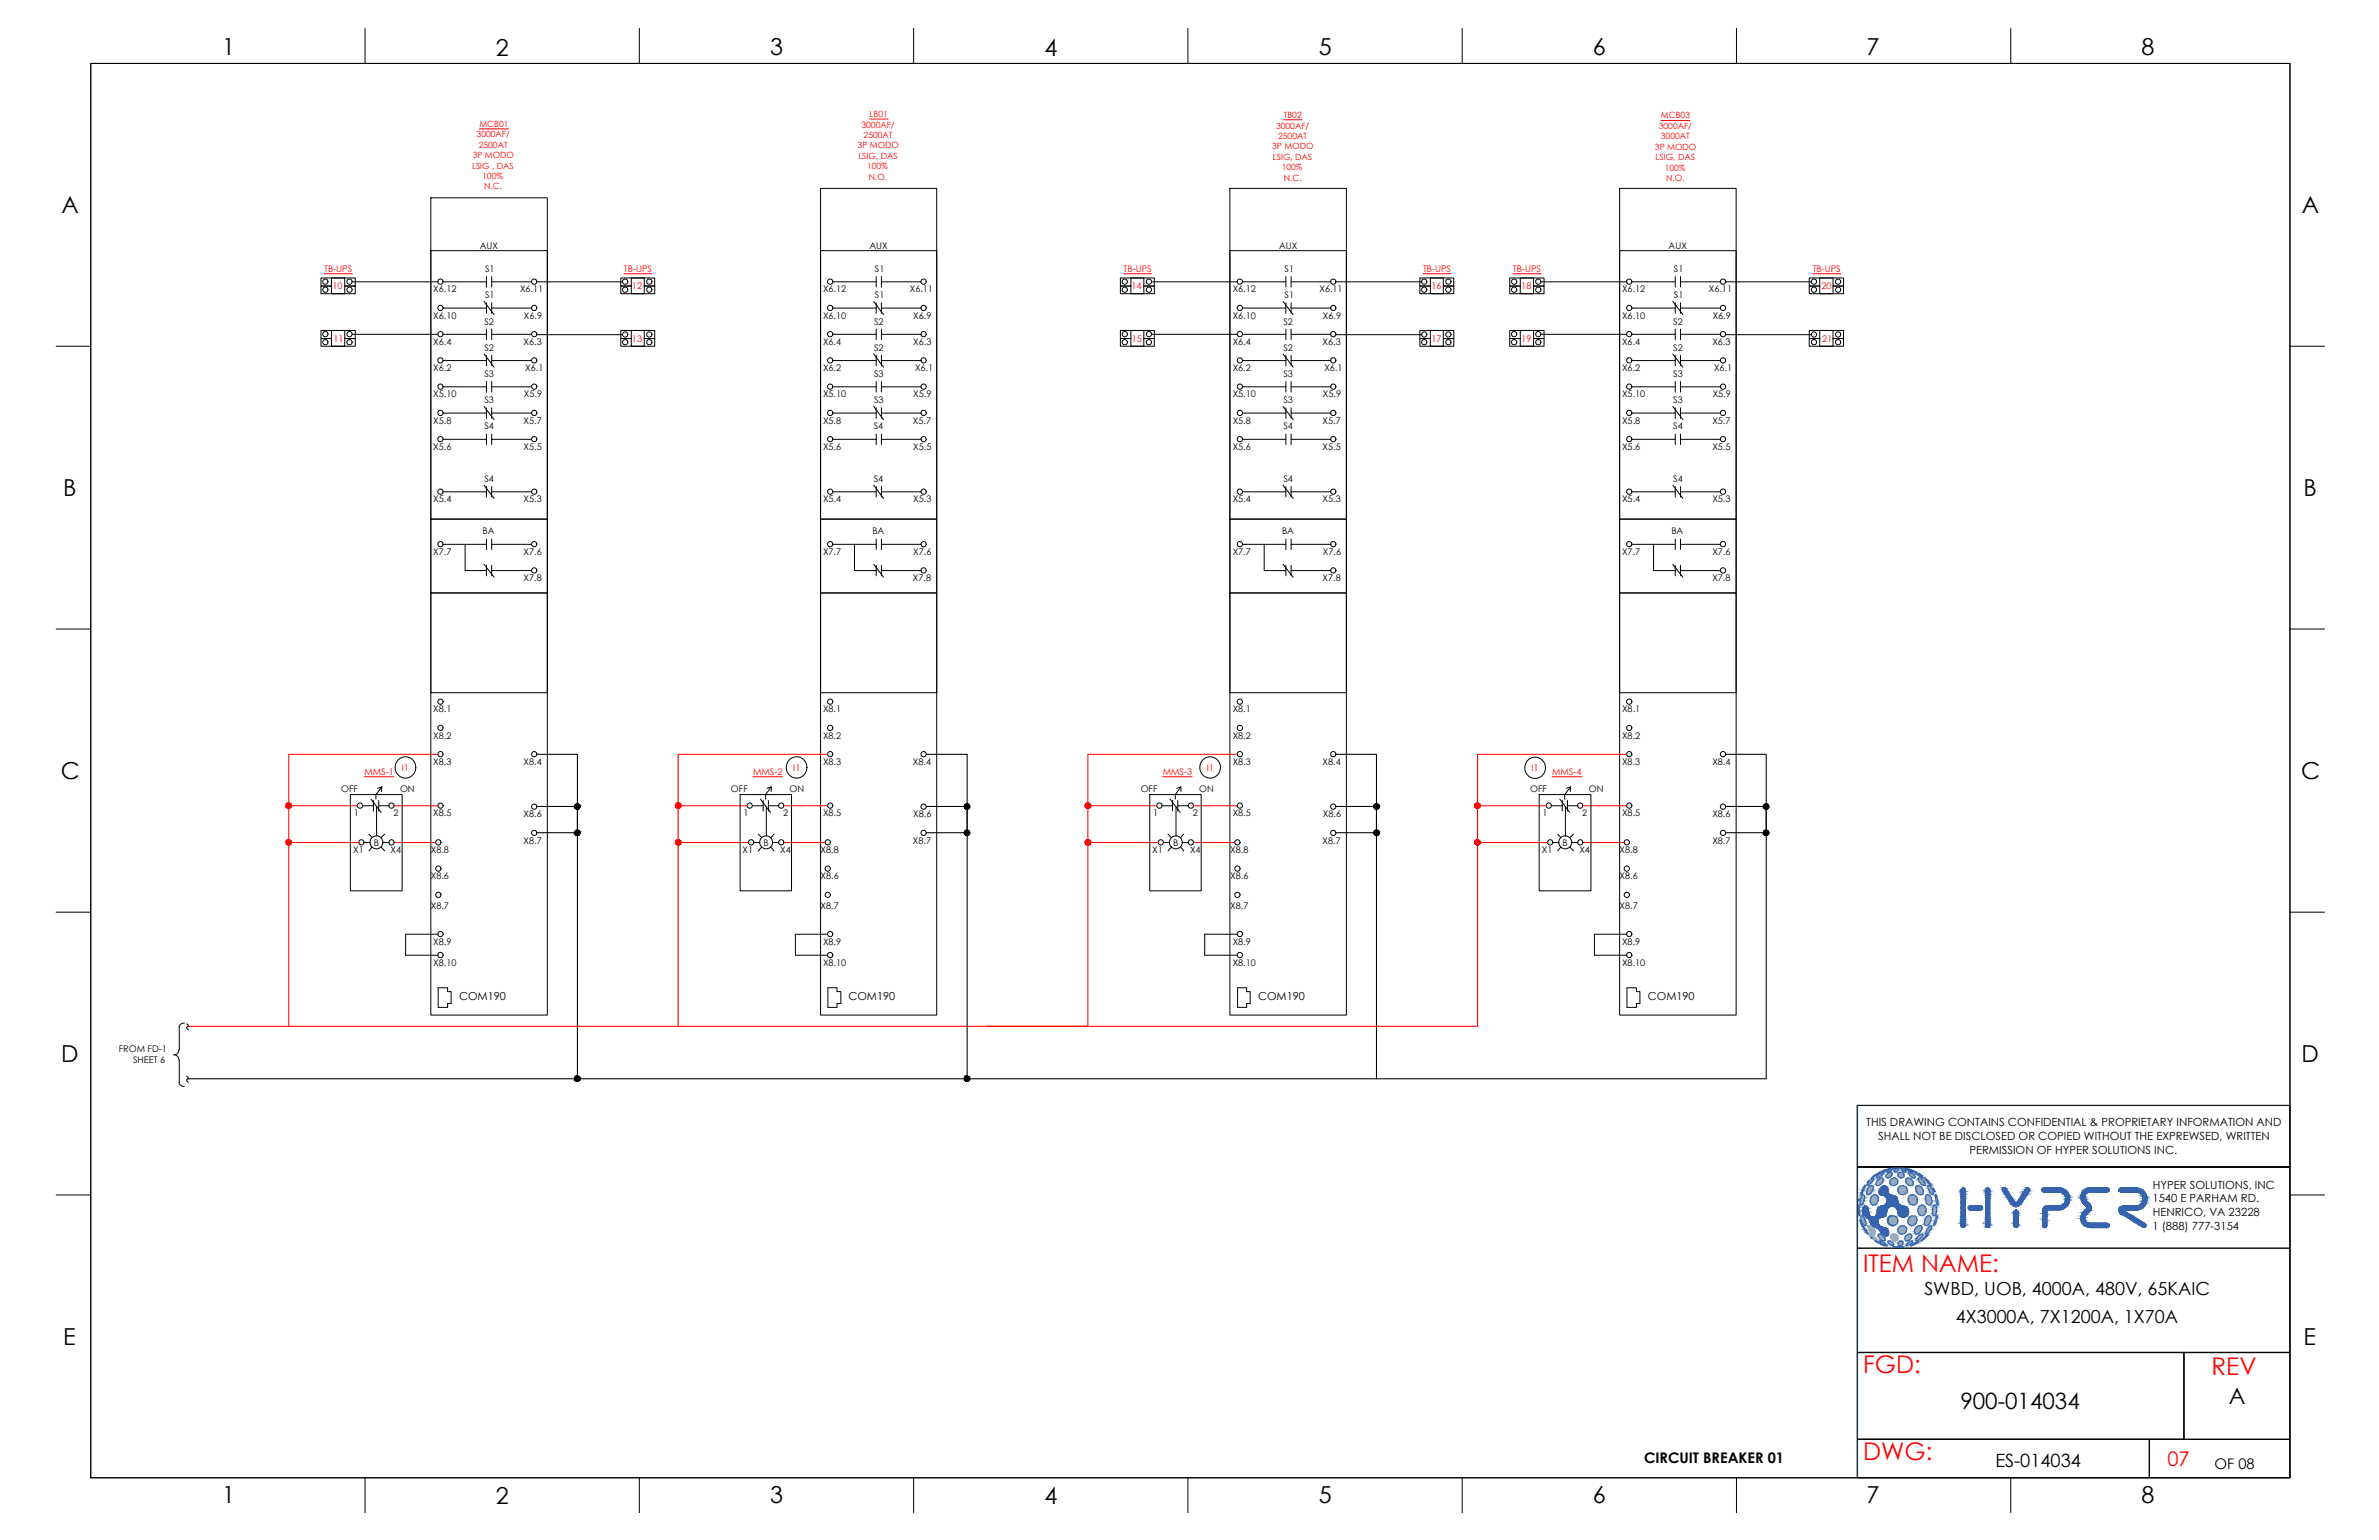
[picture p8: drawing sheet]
<svg xmlns="http://www.w3.org/2000/svg" width="432mm" height="279mm" viewBox="0 0 432 279" stroke-linecap="round" stroke-linejoin="round" font-family="sans-serif">
<defs><g id="words">
<g font-size="4.4" fill="#f00">
<text x="338.2" y="230.8">ITEM NAME:</text>
<text x="338.2" y="249.1">FGD:</text>
<text x="401.4" y="249.4">REV</text>
<text x="338.2" y="264.9">DWG:</text>
</g>
<g font-size="4.2">
<text x="40.4" y="10">1</text>
<text x="90" y="10.1">2</text>
<text x="139.8" y="10">3</text>
<text x="189.6" y="10.1">4</text>
<text x="239.4" y="10">5</text>
<text x="289.1" y="10">6</text>
<text x="338.8" y="10">7</text>
<text x="388.7" y="10">8</text>
<text x="11.1" y="38.7">A</text>
<text x="417.8" y="38.7">A</text>
<text x="11.5" y="90">B</text>
<text x="418.1" y="90">B</text>
<text x="11" y="141.3">C</text>
<text x="417.7" y="141.3">C</text>
<text x="11.1" y="192.7">D</text>
<text x="417.7" y="192.7">D</text>
<text x="11.5" y="244">E</text>
<text x="418.1" y="244">E</text>
<text x="40.4" y="272.7">1</text>
<text x="90" y="272.8">2</text>
<text x="139.8" y="272.7">3</text>
<text x="189.6" y="272.8">4</text>
<text x="239.4" y="272.7">5</text>
<text x="289.1" y="272.7">6</text>
<text x="338.8" y="272.7">7</text>
<text x="388.7" y="272.7">8</text>
</g>
<g font-size="4.1">
<text x="355.8" y="255.7">900-014034</text>
<text x="404.5" y="254.7">A</text>
</g>
<text font-size="3.6" fill="#f00" x="393.4" y="266">07</text>
<g font-size="3.3">
<text x="349.3" y="235">SWBD, UOB, 4000A, 480V, 65KAIC</text>
<text x="355" y="240">4X3000A, 7X1200A, 1X70A</text>
<text x="362.2" y="266.1">ES-014034</text>
</g>
<g font-size="2.7">
<text x="298.4" y="265.4">CIRCUIT BREAKER 01</text>
<text x="401.9" y="266.5">OF 08</text>
</g>
<g font-size="2">
<text x="83.3" y="181.4">COM190</text>
<text x="154" y="181.4">COM190</text>
<text x="228.4" y="181.4">COM190</text>
<text x="299.1" y="181.4">COM190</text>
<text x="338.7" y="204.4">THIS DRAWING CONTAINS CONFIDENTIAL &amp; PROPRIETARY INFORMATION AND</text>
<text x="340.9" y="206.8">SHALL NOT BE DISCLOSED OR COPIED WITHOUT THE EXPREWSED, WRITTEN</text>
<text x="357.5" y="209.3">PERMISSION OF HYPER SOLUTIONS INC.</text>
<text x="390.7" y="215.7">HYPER SOLUTIONS, INC</text>
<text x="390.7" y="218.1">1540 E PARHAM RD.</text>
<text x="390.7" y="220.6">HENRICO, VA 23228</text>
<text x="390.7" y="223.2">1 (888) 777-3154</text>
</g>
<g font-size="1.7">
<text x="87.1" y="45.2">AUX</text>
<text x="157.8" y="45.2">AUX</text>
<text x="232.2" y="45.2">AUX</text>
<text x="302.9" y="45.2">AUX</text>
<text x="78.6" y="53">X6.12</text>
<text x="88" y="49.4">S1</text>
<text x="94.4" y="53">X6.11</text>
<text x="149.4" y="53">X6.12</text>
<text x="158.8" y="49.4">S1</text>
<text x="165.1" y="53">X6.11</text>
<text x="223.7" y="53">X6.12</text>
<text x="233.1" y="49.4">S1</text>
<text x="239.5" y="53">X6.11</text>
<text x="294.4" y="53">X6.12</text>
<text x="303.8" y="49.4">S1</text>
<text x="310.2" y="53">X6.11</text>
<text x="78.6" y="57.8">X6.10</text>
<text x="87.9" y="58.9">S2</text>
<text x="88" y="54.1">S1</text>
<text x="95.1" y="57.8">X6.9</text>
<text x="149.4" y="57.8">X6.10</text>
<text x="158.7" y="58.9">S2</text>
<text x="158.8" y="54.1">S1</text>
<text x="165.8" y="57.8">X6.9</text>
<text x="223.7" y="57.8">X6.10</text>
<text x="232.9" y="58.9">S2</text>
<text x="233.1" y="54.1">S1</text>
<text x="240.1" y="57.8">X6.9</text>
<text x="294.4" y="57.8">X6.10</text>
<text x="303.7" y="58.9">S2</text>
<text x="303.8" y="54.1">S1</text>
<text x="310.9" y="57.8">X6.9</text>
<text x="78.6" y="62.6">X6.4</text>
<text x="87.9" y="63.6">S2</text>
<text x="95" y="62.6">X6.3</text>
<text x="149.4" y="62.6">X6.4</text>
<text x="158.7" y="63.6">S2</text>
<text x="165.8" y="62.6">X6.3</text>
<text x="223.7" y="62.6">X6.4</text>
<text x="232.9" y="63.6">S2</text>
<text x="240.1" y="62.6">X6.3</text>
<text x="294.4" y="62.6">X6.4</text>
<text x="303.7" y="63.6">S2</text>
<text x="310.8" y="62.6">X6.3</text>
<text x="78.6" y="67.3">X6.2</text>
<text x="87.9" y="68.3">S3</text>
<text x="95.3" y="67.3">X6.1</text>
<text x="149.4" y="67.3">X6.2</text>
<text x="158.7" y="68.3">S3</text>
<text x="166.1" y="67.3">X6.1</text>
<text x="223.7" y="67.3">X6.2</text>
<text x="232.9" y="68.3">S3</text>
<text x="240.4" y="67.3">X6.1</text>
<text x="294.4" y="67.3">X6.2</text>
<text x="303.7" y="68.3">S3</text>
<text x="311.1" y="67.3">X6.1</text>
<text x="78.6" y="72.1">X5.10</text>
<text x="78.6" y="76.8">X5.8</text>
<text x="87.9" y="73.1">S3</text>
<text x="87.9" y="77.9">S4</text>
<text x="95" y="76.8">X5.7</text>
<text x="95.1" y="72.1">X5.9</text>
<text x="149.4" y="72.1">X5.10</text>
<text x="149.4" y="76.8">X5.8</text>
<text x="158.6" y="77.9">S4</text>
<text x="158.7" y="73.1">S3</text>
<text x="165.7" y="76.8">X5.7</text>
<text x="165.8" y="72.1">X5.9</text>
<text x="223.7" y="72.1">X5.10</text>
<text x="223.7" y="76.8">X5.8</text>
<text x="232.9" y="73.1">S3</text>
<text x="232.9" y="77.9">S4</text>
<text x="240.1" y="76.8">X5.7</text>
<text x="240.1" y="72.1">X5.9</text>
<text x="294.4" y="72.1">X5.10</text>
<text x="294.4" y="76.8">X5.8</text>
<text x="303.7" y="73.1">S3</text>
<text x="303.7" y="77.9">S4</text>
<text x="310.8" y="76.8">X5.7</text>
<text x="310.9" y="72.1">X5.9</text>
<text x="78.6" y="81.6">X5.6</text>
<text x="95" y="81.6">X5.5</text>
<text x="149.4" y="81.6">X5.6</text>
<text x="165.8" y="81.6">X5.5</text>
<text x="223.7" y="81.6">X5.6</text>
<text x="240.1" y="81.6">X5.5</text>
<text x="294.4" y="81.6">X5.6</text>
<text x="310.8" y="81.6">X5.5</text>
<text x="87.9" y="87.4">S4</text>
<text x="158.6" y="87.4">S4</text>
<text x="232.9" y="87.4">S4</text>
<text x="303.7" y="87.4">S4</text>
<text x="78.6" y="91.1">X5.4</text>
<text x="95" y="91.1">X5.3</text>
<text x="149.4" y="91.1">X5.4</text>
<text x="165.8" y="91.1">X5.3</text>
<text x="223.7" y="91.1">X5.4</text>
<text x="240.1" y="91.1">X5.3</text>
<text x="294.4" y="91.1">X5.4</text>
<text x="310.8" y="91.1">X5.3</text>
<text x="78.6" y="100.7">X7.7</text>
<text x="87.6" y="96.9">BA</text>
<text x="95" y="100.7">X7.6</text>
<text x="149.4" y="100.7">X7.7</text>
<text x="158.3" y="96.9">BA</text>
<text x="165.8" y="100.7">X7.6</text>
<text x="223.7" y="100.7">X7.7</text>
<text x="232.7" y="96.9">BA</text>
<text x="240.1" y="100.7">X7.6</text>
<text x="294.4" y="100.7">X7.7</text>
<text x="303.4" y="96.9">BA</text>
<text x="310.8" y="100.7">X7.6</text>
<text x="95" y="105.4">X7.8</text>
<text x="165.7" y="105.4">X7.8</text>
<text x="240.1" y="105.4">X7.8</text>
<text x="310.8" y="105.4">X7.8</text>
<text x="78.6" y="129.2">X8.1</text>
<text x="149.4" y="129.2">X8.1</text>
<text x="223.7" y="129.2">X8.1</text>
<text x="294.4" y="129.2">X8.1</text>
<text x="78.6" y="134">X8.2</text>
<text x="149.4" y="134">X8.2</text>
<text x="223.7" y="134">X8.2</text>
<text x="294.4" y="134">X8.2</text>
<text x="61.9" y="143.7">OFF</text>
<text x="72.6" y="143.7">ON</text>
<text x="78.6" y="138.8">X8.3</text>
<text x="95" y="138.8">X8.4</text>
<text x="132.7" y="143.7">OFF</text>
<text x="143.3" y="143.7">ON</text>
<text x="149.4" y="138.8">X8.3</text>
<text x="165.7" y="138.8">X8.4</text>
<text x="207" y="143.7">OFF</text>
<text x="217.6" y="143.7">ON</text>
<text x="223.7" y="138.8">X8.3</text>
<text x="240.1" y="138.8">X8.4</text>
<text x="277.7" y="143.7">OFF</text>
<text x="288.4" y="143.7">ON</text>
<text x="294.4" y="138.8">X8.3</text>
<text x="310.8" y="138.8">X8.4</text>
<text x="64.2" y="148.1">1</text>
<text x="71.4" y="148.1">2</text>
<text x="78.6" y="148.1">X8.5</text>
<text x="95" y="148.3">X8.6</text>
<text x="135" y="148.1">1</text>
<text x="142.1" y="148.1">2</text>
<text x="149.4" y="148.1">X8.5</text>
<text x="165.8" y="148.3">X8.6</text>
<text x="209.3" y="148.1">1</text>
<text x="216.5" y="148.1">2</text>
<text x="223.7" y="148.1">X8.5</text>
<text x="240.1" y="148.3">X8.6</text>
<text x="280" y="148.1">1</text>
<text x="287.2" y="148.1">2</text>
<text x="294.4" y="148.1">X8.5</text>
<text x="310.8" y="148.3">X8.6</text>
<text x="64.1" y="154.8">X1</text>
<text x="67.8" y="153.4">B</text>
<text x="70.9" y="154.8">X4</text>
<text x="78.2" y="154.8">X8.8</text>
<text x="95" y="153">X8.7</text>
<text x="134.8" y="154.8">X1</text>
<text x="138.6" y="153.4">B</text>
<text x="141.6" y="154.8">X4</text>
<text x="148.9" y="154.8">X8.8</text>
<text x="165.7" y="153">X8.7</text>
<text x="209.1" y="154.8">X1</text>
<text x="212.9" y="153.4">B</text>
<text x="216" y="154.8">X4</text>
<text x="223.3" y="154.8">X8.8</text>
<text x="240.1" y="153">X8.7</text>
<text x="279.9" y="154.8">X1</text>
<text x="283.6" y="153.4">B</text>
<text x="286.7" y="154.8">X4</text>
<text x="294" y="154.8">X8.8</text>
<text x="310.8" y="153">X8.7</text>
<text x="78.2" y="159.5">X8.6</text>
<text x="148.9" y="159.5">X8.6</text>
<text x="223.3" y="159.5">X8.6</text>
<text x="294" y="159.5">X8.6</text>
<text x="78.2" y="164.9">X8.7</text>
<text x="148.9" y="164.9">X8.7</text>
<text x="223.3" y="164.9">X8.7</text>
<text x="294" y="164.9">X8.7</text>
<text x="78.6" y="171.4">X8.9</text>
<text x="149.4" y="171.4">X8.9</text>
<text x="223.7" y="171.4">X8.9</text>
<text x="294.4" y="171.4">X8.9</text>
<text x="78.6" y="175.2">X8.10</text>
<text x="149.4" y="175.2">X8.10</text>
<text x="223.7" y="175.2">X8.10</text>
<text x="294.4" y="175.2">X8.10</text>
<text x="21.6" y="190.8">FROM FD-1</text>
<text x="24.2" y="192.8">SHEET 6</text>
</g>
<g font-size="1.7" fill="#f00">
<text x="58.8" y="49.3">TB-UPS</text>
<text x="60.4" y="52.5">10</text>
<text x="113.2" y="49.3">TB-UPS</text>
<text x="114.7" y="52.5">12</text>
<text x="203.9" y="49.3">TB-UPS</text>
<text x="205.4" y="52.5">14</text>
<text x="258.3" y="49.3">TB-UPS</text>
<text x="259.8" y="52.5">16</text>
<text x="274.6" y="49.3">TB-UPS</text>
<text x="276.1" y="52.5">18</text>
<text x="329" y="49.3">TB-UPS</text>
<text x="330.6" y="52.5">20</text>
<text x="60.5" y="62">11</text>
<text x="114.7" y="62">13</text>
<text x="205.5" y="62">15</text>
<text x="259.8" y="62">17</text>
<text x="276.1" y="62">19</text>
<text x="330.7" y="62.1">21</text>
<text x="66.1" y="140.5">MMS-1</text>
<text x="72.9" y="139.8">I1</text>
<text x="136.7" y="140.5">MMS-2</text>
<text x="144" y="139.9">I1</text>
<text x="211" y="140.5">MMS-3</text>
<text x="219" y="139.9">I1</text>
<text x="278" y="139.9">I1</text>
<text x="281.7" y="140.5">MMS-4</text>
</g>
<g font-size="1.6" fill="#f00">
<text x="87" y="23.1">MCB01</text>
<text x="156.4" y="23.2">3000AF/</text>
<text x="157.8" y="21.3">LB01</text>
<text x="231.6" y="23.3">3000AF/</text>
<text x="233" y="21.4">TB02</text>
<text x="301.1" y="23.4">3000AF/</text>
<text x="301.5" y="21.5">MCB03</text>
<text x="85.8" y="28.7">3P MODO</text>
<text x="86.5" y="24.9">3000AF/</text>
<text x="86.9" y="26.8">2500AT</text>
<text x="155.7" y="26.9">3P MODO</text>
<text x="155.8" y="28.8">LSIG, DAS</text>
<text x="156.7" y="25">2500AT</text>
<text x="230.9" y="27.1">3P MODO</text>
<text x="231" y="29">LSIG, DAS</text>
<text x="232" y="25.2">2500AT</text>
<text x="300.4" y="27.2">3P MODO</text>
<text x="300.5" y="29">LSIG, DAS</text>
<text x="301.5" y="25.3">3000AT</text>
<text x="85.7" y="30.6">LSIG , DAS</text>
<text x="87.5" y="32.5">100%</text>
<text x="87.8" y="34.4">N.C.</text>
<text x="157.4" y="30.7">100%</text>
<text x="157.7" y="32.7">N.O.</text>
<text x="232.6" y="30.9">100%</text>
<text x="233" y="32.8">N.C.</text>
<text x="302.2" y="30.9">100%</text>
<text x="302.4" y="32.8">N.O.</text>
</g>
</g></defs>
<!-- layer: GRID -->
<path d="M415.6 200.5h-78.5v67.5" fill="none" stroke="#6ec1dd" stroke-width=".25"/>
<!-- layer: 0 -->
<g fill="none" stroke="#000" stroke-width=".18">
<path d="M16.5 11.5h399.1v256.6h-399.1zM66.3 5.2v6.3M116 5.2v6.3M165.8 5.2v6.3M215.6 5.2v6.3M265.4 5.2v6.3M315.2 5.2v6.3M365 5.2v6.3M78.2 35.9h21.1v148.3h-21.1zM148.9 34.2h21.1v150h-21.1zM223.2 34.2h21.2v150h-21.2zM294 34.2h21.1v150h-21.1z"/>
<path d="M60.2 51.9h-1.9v-1.5h6.2v1.5h-1.9M60.2 51.9v-1.5h2.4v1.5M60.2 51.9h-1.9v1.4h6.2v-1.4h-1.9M60.2 51.9v1.4h2.4v-1.4M64 51.1h15.5M78.2 45.5h21.1v48.7h-21.1zM80.5 51.1h7.8M80.5 55.9h7.8M87.8 54.7l1.9 2.4M88.3 50.2v1.9M88.3 54.9v1.9M88.3 59.7v1.9"/>
<path d="M89.2 51.1h7.3M89.2 50.2v1.9M89.2 54.9v1.9M89.2 59.7v1.9M89.2 55.9h7.3M97.4 51.1h15.6M114.6 51.9h-1.9v-1.5h6.1v1.5h-1.9M114.6 51.9v-1.5h2.3v1.5M114.6 51.9h-1.9v1.4h6.1v-1.4h-1.9M114.6 51.9v1.4h2.3v-1.4M148.9 45.5h21.1v48.7h-21.1zM151.2 51.1h7.8"/>
<path d="M151.2 55.9h7.8M158.6 54.7l1.8 2.4M159 50.2v1.9M159 54.9v1.9M159 59.7v1.9M160 51.1h7.2M160 55.9h7.2M160 50.2v1.9M160 54.9v1.9M160 59.7v1.9M205.3 51.9h-1.9v-1.5h6.1v1.5h-1.9M205.3 51.9v-1.5h2.3v1.5"/>
<path d="M205.3 51.9h-1.9v1.4h6.1v-1.4h-1.9M205.3 51.9v1.4h2.3v-1.4M209 51.1h15.6M223.2 45.5h21.2v48.7h-21.2zM225.5 51.1h7.9M225.5 55.9h7.9M232.9 54.7l1.8 2.4M233.4 50.2v1.9M233.4 54.9v1.9M233.4 59.7v1.9M234.3 51.1h7.3M234.3 55.9h7.3"/>
<path d="M234.3 50.2v1.9M234.3 54.9v1.9M234.3 59.7v1.9M242.5 51.1h15.6M259.6 51.9h-1.9v-1.5h6.2v1.5h-1.9M259.6 51.9v-1.5h2.4v1.5M259.6 51.9h-1.9v1.4h6.2v-1.4h-1.9M259.6 51.9v1.4h2.4v-1.4M275.9 51.9h-1.9v-1.5h6.3v1.5h-2M275.9 51.9v-1.5h2.4v1.5M275.9 51.9h-1.9v1.4h6.3v-1.4h-2M275.9 51.9v1.4h2.4v-1.4"/>
<path d="M279.7 51.1h15.6M294 45.5h21.1v48.7h-21.1zM296.3 51.1h7.8M296.3 55.9h7.8M303.6 54.7l1.9 2.4M304.1 50.2v1.9M304.1 54.9v1.9M304.1 59.7v1.9M305 51.1h7.3M305 55.9h7.3M305 50.2v1.9M305 54.9v1.9"/>
<path d="M305 59.7v1.9M313.2 51.1h15.6M330.3 51.9h-1.9v-1.5h6.2v1.5h-1.9M330.3 51.9v-1.5h2.4v1.5M330.3 51.9h-1.9v1.4h6.2v-1.4h-1.9M330.3 51.9v1.4h2.4v-1.4M10.2 62.8h6.3M60.2 61.4h-1.9v-1.4h6.2v1.4h-1.9M60.2 61.4v-1.4h2.4v1.4M60.2 61.4h-1.9v1.4h6.2v-1.4h-1.9M60.2 61.4v1.4h2.4v-1.4M64 60.7h15.5"/>
<path d="M80.5 60.7h7.8M80.5 65.4h7.8M80.5 70.2h7.8M80.5 74.9h7.8M80.5 79.7h7.8M87.8 64.2l1.9 2.4M87.8 73.7l1.9 2.5M88.3 64.5v1.9M88.3 69.2v1.9M88.3 74v1.9M88.3 78.8v1.9M89.2 64.5v1.9"/>
<path d="M89.2 69.2v1.9M89.2 74v1.9M89.2 78.8v1.9M89.2 60.7h7.3M89.2 65.4h7.3M89.2 70.2h7.3M89.2 74.9h7.3M89.2 79.7h7.3M97.4 60.7h15.6M114.6 61.4h-1.9v-1.4h6.1v1.4h-1.9M114.6 61.4v-1.4h2.3v1.4M114.6 61.4h-1.9v1.4h6.1v-1.4h-1.9"/>
<path d="M114.6 61.4v1.4h2.3v-1.4M151.2 60.7h7.8M151.2 65.4h7.8M151.2 70.2h7.8M151.2 74.9h7.8M151.2 79.7h7.8M158.6 64.2l1.8 2.4M158.6 73.7l1.8 2.5M159 64.5v1.9M159 69.2v1.9M159 74v1.9M159 78.8v1.9"/>
<path d="M160 60.7h7.2M160 65.4h7.2M160 70.2h7.2M160 74.9h7.2M160 79.7h7.2M160 64.5v1.9M160 69.2v1.9M160 74v1.9M160 78.8v1.9M205.3 61.4h-1.9v-1.4h6.1v1.4h-1.9M205.3 61.4v-1.4h2.3v1.4M205.3 61.4h-1.9v1.4h6.1v-1.4h-1.9"/>
<path d="M205.3 61.4v1.4h2.3v-1.4M209 60.7h15.6M225.5 60.7h7.9M225.5 65.4h7.9M225.5 70.2h7.9M225.5 74.9h7.9M225.5 79.7h7.9M232.9 64.2l1.8 2.4M232.9 73.7l1.8 2.5M233.4 64.5v1.9M233.4 69.2v1.9M233.4 74v1.9"/>
<path d="M233.4 78.8v1.9M234.3 60.7h7.3M234.3 65.4h7.3M234.3 70.2h7.3M234.3 74.9h7.3M234.3 79.7h7.3M234.3 64.5v1.9M234.3 69.2v1.9M234.3 74v1.9M234.3 78.8v1.9M242.5 60.7h15.6M259.6 61.4h-1.9v-1.4h6.2v1.4h-1.9"/>
<path d="M259.6 61.4v-1.4h2.4v1.4M259.6 61.4h-1.9v1.4h6.2v-1.4h-1.9M259.6 61.4v1.4h2.4v-1.4M275.9 61.4h-1.9v-1.4h6.3v1.4h-2M275.9 61.4v-1.4h2.4v1.4M275.9 61.4h-1.9v1.4h6.3v-1.4h-2M275.9 61.4v1.4h2.4v-1.4M279.7 60.7h15.6M296.3 60.7h7.8M296.3 65.4h7.8M296.3 70.2h7.8M296.3 74.9h7.8"/>
<path d="M296.3 79.7h7.8M303.6 64.2l1.9 2.4M303.6 73.7l1.9 2.5M304.1 64.5v1.9M304.1 69.2v1.9M304.1 74v1.9M304.1 78.8v1.9M305 60.7h7.3M305 65.4h7.3M305 70.2h7.3M305 74.9h7.3M305 79.7h7.3"/>
<path d="M305 64.5v1.9M305 69.2v1.9M305 74v1.9M305 78.8v1.9M313.2 60.7h15.6M330.3 61.4h-1.9v-1.4h6.2v1.4h-1.9M330.3 61.4v-1.4h2.4v1.4M330.3 61.4h-1.9v1.4h6.2v-1.4h-1.9M330.3 61.4v1.4h2.4v-1.4M415.6 62.8h6.3M78.2 94.2h21.1v13.4h-21.1zM80.5 89.2h7.8"/>
<path d="M80.5 98.8h7.8M84.4 98.8v4.7h3.9M87.8 88l1.9 2.4M88.3 88.3v1.9M88.3 97.8v1.9M89.2 88.3v1.9M89.2 97.8v1.9M89.2 89.2h7.3M89.2 98.8h7.3M148.9 94.2h21.1v13.4h-21.1zM151.2 89.2h7.8M151.2 98.8h7.8"/>
<path d="M155.1 98.8v4.7h3.9M158.6 88l1.8 2.4M159 88.3v1.9M159 97.8v1.9M160 89.2h7.2M160 98.8h7.2M160 88.3v1.9M160 97.8v1.9M223.2 94.2h21.2v13.4h-21.2zM225.5 89.2h7.9M225.5 98.8h7.9M229.5 98.8v4.7h3.9"/>
<path d="M232.9 88l1.8 2.4M233.4 88.3v1.9M233.4 97.8v1.9M234.3 89.2h7.3M234.3 98.8h7.3M234.3 88.3v1.9M234.3 97.8v1.9M294 94.2h21.1v13.4h-21.1zM296.3 89.2h7.8M296.3 98.8h7.8M300.1 98.8v4.7h4M303.6 88l1.9 2.4"/>
<path d="M304.1 88.3v1.9M304.1 97.8v1.9M305 89.2h7.3M305 98.8h7.3M305 88.3v1.9M305 97.8v1.9M10.2 114.1h6.3M78.2 107.6h21.1v18.1h-21.1zM87.8 102.4l1.9 2.3M88.3 102.6v1.9M89.2 102.6v1.9M89.2 103.5h7.3"/>
<path d="M148.9 107.6h21.1v18.1h-21.1zM158.6 102.4l1.8 2.3M159 102.6v1.9M160 103.5h7.2M160 102.6v1.9M223.2 107.6h21.2v18.1h-21.2zM232.9 102.4l1.8 2.3M233.4 102.6v1.9M234.3 103.5h7.3M234.3 102.6v1.9M294 107.6h21.1v18.1h-21.1zM303.6 102.4l1.9 2.3"/>
<path d="M304.1 102.6v1.9M305 103.5h7.3M305 102.6v1.9M415.6 114.1h6.3M63.6 144.2h9.4v17.4h-9.4zM65.9 146.2h1.9M66.1 152.9h1.1M67 151.3l.5 .7M67.3 145l1.9 2.4M67.5 153.7l-.5 .7M67.8 145.2v1.9M68.4 146.4v5.3"/>
<path d="M68.5 143l.8-.2-1.1 1.4v.8M68.7 146.2h1.9M68.7 145.2v1.9M69.2 153.7l.6 .7M69.3 142.8l-.1 .8M69.6 152.9h1M69.8 151.3l-.6 .7M134.3 144.2h9.4v17.4h-9.4zM136.6 146.2h1.9M136.8 152.9h1.1M137.6 151.3l.7 .7M138 145l1.9 2.4"/>
<path d="M138.3 153.7l-.7 .7M138.5 145.2v1.9M139.1 146.4v5.3M139.2 143l.8-.2-1 1.4v.8M139.5 146.2h1.9M139.5 145.2v1.9M139.9 153.7l.6 .7M140 142.8v.8M140.3 152.9h1.1M140.5 151.3l-.6 .7M208.7 144.2h9.3v17.4h-9.3zM210.9 146.2h1.9"/>
<path d="M211.2 152.9h1M212 151.3l.6 .7M212.4 145l1.8 2.4M212.6 153.7l-.6 .7M212.8 145.2v1.9M213.5 146.4v5.3M213.6 143l.7-.2-1 1.4v.8M213.8 146.2h1.9M213.8 145.2v1.9M214.3 153.7l.5 .7M214.3 142.8v.8M214.6 152.9h1.1"/>
<path d="M214.8 151.3l-.5 .7M279.4 144.2h9.4v17.4h-9.4zM281.7 146.2h1.9M281.9 152.9h1.1M282.7 151.3l.6 .7M283.1 145l1.8 2.4M283.3 153.7l-.6 .7M283.6 145.2v1.9M284.1 146.4v5.3M284.3 143l.8-.2-1.1 1.4v.8M284.5 146.2h1.9M284.5 145.2v1.9"/>
<path d="M285 153.7l.6 .7M285.1 142.8l-.1 .8M285.3 152.9h1.1M285.6 151.3l-.6 .7M10.2 165.5h6.3M79.5 179.2h1.7v.7h.7v2.2h-.7v.7h-1.7zM79.5 169.5h-5.9v3.8h5.9M150.2 169.5h-5.8v3.8h5.8M150.3 179.2h1.6v.7h.7v2.2h-.7v.7h-1.6zM224.6 169.5h-5.9v3.8h5.9M224.6 179.2h1.7v.7h.6v2.2h-.6v.7h-1.7zM295.3 179.2h1.7v.7h.7v2.2h-.7v.7h-1.7z"/>
<path d="M295.3 169.5h-5.9v3.8h5.9M415.6 165.5h6.3M31.6 191.3a.95 .95 0 0 1 .9 1M32.5 190.4a.95 .95 0 0 1-.9 1M32.5 196.4a.86 .86 0 0 0 1 .7M32.5 186.4v4.1M32.5 192.4v4M33.5 185.6a.86 .86 0 0 0-1 .8M33.9 185.8l.2 .1a.38 .38 0 0 1-.2 .6l.3 .3M33.9 195.3l.2 .1a.38 .38 0 0 1-.2 .6l.3 .4M10.2 216.8h6.3M337.1 211.7h78.5"/>
<path d="M415.6 216.8h6.3M337.1 245.4h59.3v15.7h-59.3M66.3 268.1v6.4M116 268.1v6.4M165.8 268.1v6.4M215.6 268.1v6.4M265.4 268.1v6.4M315.2 268.1v6.4M365 268.1v6.4"/>
<circle cx="59.1" cy="51.1" r=".48"/>
<circle cx="59.1" cy="52.6" r=".48"/>
<circle cx="63.4" cy="52.6" r=".48"/>
<circle cx="63.4" cy="51.1" r=".48"/>
<circle cx="79.9" cy="55.9" r=".48"/>
<circle cx="79.9" cy="51.1" r=".48"/>
<circle cx="97" cy="51.1" r=".48"/>
<circle cx="97" cy="55.9" r=".48"/>
<circle cx="113.5" cy="51.1" r=".48"/>
<circle cx="113.5" cy="52.6" r=".48"/>
<circle cx="117.9" cy="52.6" r=".48"/>
<circle cx="117.9" cy="51.1" r=".48"/>
<circle cx="150.7" cy="51.1" r=".48"/>
<circle cx="150.7" cy="55.9" r=".48"/>
<circle cx="167.6" cy="51.1" r=".48"/>
<circle cx="167.6" cy="55.9" r=".48"/>
<circle cx="204.1" cy="52.6" r=".48"/>
<circle cx="204.1" cy="51.1" r=".48"/>
<circle cx="208.5" cy="52.6" r=".48"/>
<circle cx="208.5" cy="51.1" r=".48"/>
<circle cx="225" cy="51.1" r=".48"/>
<circle cx="225" cy="55.9" r=".48"/>
<circle cx="242" cy="55.9" r=".48"/>
<circle cx="242" cy="51.1" r=".48"/>
<circle cx="258.5" cy="52.6" r=".48"/>
<circle cx="258.5" cy="51.1" r=".48"/>
<circle cx="262.9" cy="52.6" r=".48"/>
<circle cx="262.9" cy="51.1" r=".48"/>
<circle cx="274.8" cy="51.1" r=".48"/>
<circle cx="274.8" cy="52.6" r=".48"/>
<circle cx="279.2" cy="51.1" r=".48"/>
<circle cx="279.2" cy="52.6" r=".48"/>
<circle cx="295.7" cy="55.9" r=".48"/>
<circle cx="295.7" cy="51.1" r=".48"/>
<circle cx="312.7" cy="51.1" r=".48"/>
<circle cx="312.7" cy="55.9" r=".48"/>
<circle cx="329.2" cy="51.1" r=".48"/>
<circle cx="329.2" cy="52.6" r=".48"/>
<circle cx="333.6" cy="51.1" r=".48"/>
<circle cx="333.6" cy="52.6" r=".48"/>
<circle cx="59.1" cy="60.6" r=".48"/>
<circle cx="59.1" cy="62.1" r=".48"/>
<circle cx="63.4" cy="60.6" r=".48"/>
<circle cx="63.4" cy="62.1" r=".48"/>
<circle cx="79.9" cy="60.6" r=".48"/>
<circle cx="79.9" cy="70.1" r=".48"/>
<circle cx="79.9" cy="65.4" r=".48"/>
<circle cx="79.9" cy="74.9" r=".48"/>
<circle cx="79.9" cy="79.7" r=".48"/>
<circle cx="97" cy="60.6" r=".48"/>
<circle cx="97" cy="70.1" r=".48"/>
<circle cx="97" cy="74.9" r=".48"/>
<circle cx="97" cy="79.7" r=".48"/>
<circle cx="97" cy="65.4" r=".48"/>
<circle cx="113.5" cy="60.7" r=".48"/>
<circle cx="113.5" cy="62.1" r=".48"/>
<circle cx="117.9" cy="62.1" r=".48"/>
<circle cx="117.9" cy="60.7" r=".48"/>
<circle cx="150.7" cy="60.6" r=".48"/>
<circle cx="150.7" cy="74.9" r=".48"/>
<circle cx="150.7" cy="70.1" r=".48"/>
<circle cx="150.7" cy="79.7" r=".48"/>
<circle cx="150.7" cy="65.4" r=".48"/>
<circle cx="167.6" cy="60.6" r=".48"/>
<circle cx="167.6" cy="70.1" r=".48"/>
<circle cx="167.6" cy="74.9" r=".48"/>
<circle cx="167.6" cy="65.4" r=".48"/>
<circle cx="167.6" cy="79.7" r=".48"/>
<circle cx="204.1" cy="62.1" r=".48"/>
<circle cx="204.1" cy="60.6" r=".48"/>
<circle cx="208.5" cy="60.6" r=".48"/>
<circle cx="208.5" cy="62.1" r=".48"/>
<circle cx="225" cy="60.6" r=".48"/>
<circle cx="225" cy="74.9" r=".48"/>
<circle cx="225" cy="70.1" r=".48"/>
<circle cx="225" cy="65.4" r=".48"/>
<circle cx="225" cy="79.7" r=".48"/>
<circle cx="242" cy="70.1" r=".48"/>
<circle cx="242" cy="74.9" r=".48"/>
<circle cx="242" cy="65.4" r=".48"/>
<circle cx="242" cy="60.6" r=".48"/>
<circle cx="242" cy="79.7" r=".48"/>
<circle cx="258.5" cy="60.7" r=".48"/>
<circle cx="258.5" cy="62.1" r=".48"/>
<circle cx="262.9" cy="60.7" r=".48"/>
<circle cx="262.9" cy="62.1" r=".48"/>
<circle cx="274.8" cy="60.6" r=".48"/>
<circle cx="274.8" cy="62.1" r=".48"/>
<circle cx="279.2" cy="62.1" r=".48"/>
<circle cx="279.2" cy="60.6" r=".48"/>
<circle cx="295.7" cy="79.7" r=".48"/>
<circle cx="295.7" cy="65.4" r=".48"/>
<circle cx="295.7" cy="70.1" r=".48"/>
<circle cx="295.7" cy="60.6" r=".48"/>
<circle cx="295.7" cy="74.9" r=".48"/>
<circle cx="312.7" cy="60.6" r=".48"/>
<circle cx="312.7" cy="70.1" r=".48"/>
<circle cx="312.7" cy="74.9" r=".48"/>
<circle cx="312.7" cy="65.4" r=".48"/>
<circle cx="312.7" cy="79.7" r=".48"/>
<circle cx="329.2" cy="60.7" r=".48"/>
<circle cx="329.2" cy="62.1" r=".48"/>
<circle cx="333.6" cy="60.7" r=".48"/>
<circle cx="333.6" cy="62.1" r=".48"/>
<circle cx="79.9" cy="89.2" r=".48"/>
<circle cx="79.9" cy="98.7" r=".48"/>
<circle cx="97" cy="89.2" r=".48"/>
<circle cx="97" cy="98.7" r=".48"/>
<circle cx="150.7" cy="89.2" r=".48"/>
<circle cx="150.7" cy="98.7" r=".48"/>
<circle cx="167.6" cy="89.2" r=".48"/>
<circle cx="167.6" cy="98.7" r=".48"/>
<circle cx="225" cy="89.2" r=".48"/>
<circle cx="225" cy="98.7" r=".48"/>
<circle cx="242" cy="98.7" r=".48"/>
<circle cx="242" cy="89.2" r=".48"/>
<circle cx="295.7" cy="98.7" r=".48"/>
<circle cx="295.7" cy="89.2" r=".48"/>
<circle cx="312.7" cy="89.2" r=".48"/>
<circle cx="312.7" cy="98.7" r=".48"/>
<circle cx="97" cy="103.5" r=".48"/>
<circle cx="167.6" cy="103.5" r=".48"/>
<circle cx="242" cy="103.5" r=".48"/>
<circle cx="312.7" cy="103.5" r=".48"/>
<circle cx="73.6" cy="139.2" r="1.91"/>
<circle cx="79.9" cy="127.3" r=".48"/>
<circle cx="79.9" cy="132.1" r=".48"/>
<circle cx="79.9" cy="136.8" r=".48"/>
<circle cx="97" cy="136.8" r=".48"/>
<circle cx="144.6" cy="139.2" r="1.91"/>
<circle cx="150.7" cy="136.8" r=".48"/>
<circle cx="150.7" cy="127.3" r=".48"/>
<circle cx="150.7" cy="132.1" r=".48"/>
<circle cx="167.6" cy="136.8" r=".48"/>
<circle cx="219.6" cy="139.2" r="1.91"/>
<circle cx="225" cy="136.8" r=".48"/>
<circle cx="225" cy="132.1" r=".48"/>
<circle cx="225" cy="127.3" r=".48"/>
<circle cx="242" cy="136.8" r=".48"/>
<circle cx="278.6" cy="139.3" r="1.91"/>
<circle cx="295.7" cy="127.3" r=".48"/>
<circle cx="295.7" cy="132.1" r=".48"/>
<circle cx="295.7" cy="136.8" r=".48"/>
<circle cx="312.7" cy="136.8" r=".48"/>
<circle cx="65.3" cy="146.2" r=".48"/>
<circle cx="65.6" cy="152.8" r=".48"/>
<circle cx="68.3" cy="152.8" r="1.17"/>
<circle cx="71.1" cy="152.8" r=".48"/>
<circle cx="71.1" cy="146.2" r=".48"/>
<circle cx="79.6" cy="152.8" r=".48"/>
<circle cx="79.6" cy="157.6" r=".48"/>
<circle cx="79.9" cy="146.2" r=".48"/>
<circle cx="97" cy="146.3" r=".48"/>
<circle cx="97" cy="151.1" r=".48"/>
<circle cx="136.1" cy="146.2" r=".48"/>
<circle cx="136.3" cy="152.8" r=".48"/>
<circle cx="139.1" cy="152.8" r="1.17"/>
<circle cx="141.8" cy="152.8" r=".48"/>
<circle cx="141.8" cy="146.2" r=".48"/>
<circle cx="150.2" cy="157.6" r=".48"/>
<circle cx="150.2" cy="152.8" r=".48"/>
<circle cx="150.7" cy="146.2" r=".48"/>
<circle cx="167.6" cy="146.3" r=".48"/>
<circle cx="167.6" cy="151.1" r=".48"/>
<circle cx="210.4" cy="146.2" r=".48"/>
<circle cx="210.7" cy="152.8" r=".48"/>
<circle cx="213.4" cy="152.8" r="1.17"/>
<circle cx="216.2" cy="146.2" r=".48"/>
<circle cx="216.2" cy="152.8" r=".48"/>
<circle cx="224.6" cy="152.8" r=".48"/>
<circle cx="224.6" cy="157.6" r=".48"/>
<circle cx="225" cy="146.2" r=".48"/>
<circle cx="242" cy="146.3" r=".48"/>
<circle cx="242" cy="151.1" r=".48"/>
<circle cx="281.1" cy="146.2" r=".48"/>
<circle cx="281.4" cy="152.8" r=".48"/>
<circle cx="284.1" cy="152.8" r="1.17"/>
<circle cx="286.8" cy="146.2" r=".48"/>
<circle cx="286.8" cy="152.8" r=".48"/>
<circle cx="295.3" cy="157.6" r=".48"/>
<circle cx="295.3" cy="152.8" r=".48"/>
<circle cx="295.7" cy="146.2" r=".48"/>
<circle cx="312.7" cy="151.1" r=".48"/>
<circle cx="312.7" cy="146.3" r=".48"/>
<circle cx="79.6" cy="162.4" r=".48"/>
<circle cx="79.9" cy="173.3" r=".48"/>
<circle cx="79.9" cy="169.5" r=".48"/>
<circle cx="150.2" cy="162.4" r=".48"/>
<circle cx="150.7" cy="169.5" r=".48"/>
<circle cx="150.7" cy="173.3" r=".48"/>
<circle cx="224.6" cy="162.4" r=".48"/>
<circle cx="225" cy="169.5" r=".48"/>
<circle cx="225" cy="173.3" r=".48"/>
<circle cx="295.3" cy="162.4" r=".48"/>
<circle cx="295.7" cy="169.5" r=".48"/>
<circle cx="295.7" cy="173.3" r=".48"/>
</g>
<!-- layer: WIRE - 24+_RED -->
<g fill="none" stroke="#f00" stroke-width=".19">
<path d="M79.5 136.9h-27.1v9.3M150.2 136.9h-27.1v9.3M224.6 136.9h-27.2v9.3M295.3 136.9h-27.1v9.3M52.4 152.9h12.8M52.4 152.9v33.3M64.9 146.2h-12.5v6.7M71.6 152.9h7.5M71.6 146.2h7.9M123.1 152.9h12.8M123.1 152.9v33.3M135.7 146.2h-12.6v6.7"/>
<path d="M142.3 152.9h7.5M142.3 146.2h7.9M197.4 152.9h12.8M197.4 152.9v33.3M210 146.2h-12.6v6.7M216.6 152.9h7.5M216.6 146.2h8M268.2 152.9h12.8M268.2 152.9v33.3h-234.1M280.7 146.2h-12.5v6.7M287.4 152.9h7.5M287.4 146.2h7.9"/>
<circle cx="52.4" cy="146.2" r=".48"/>
<circle cx="52.4" cy="152.8" r=".48"/>
<circle cx="123.1" cy="152.8" r=".48"/>
<circle cx="123.1" cy="146.2" r=".48"/>
<circle cx="197.4" cy="146.2" r=".48"/>
<circle cx="197.4" cy="152.8" r=".48"/>
<circle cx="268.2" cy="146.2" r=".48"/>
<circle cx="268.2" cy="152.8" r=".48"/>
</g>
<!-- layer: WIRE - 24-_BLK -->
<g fill="none" stroke="#000" stroke-width=".19">
<path d="M97.4 136.9h7.4v58.8M168.2 136.9h7.3v58.8M242.5 136.9h7.3v58.8M313.2 136.9h7.4v58.8h-286.5M97.4 146.3h7.8M97.4 151.1h7.4M168.2 146.3h7.8M168.2 151.1h7.3M242.5 146.3h7.8M242.5 151.1h7.3M313.2 146.3h7.8M313.2 151.1h7.4"/>
<circle cx="104.8" cy="151" r=".48"/>
<circle cx="104.8" cy="146.3" r=".48"/>
<circle cx="175.5" cy="151" r=".48"/>
<circle cx="175.5" cy="146.3" r=".48"/>
<circle cx="249.8" cy="146.3" r=".48"/>
<circle cx="249.8" cy="151" r=".48"/>
<circle cx="320.5" cy="146.3" r=".48"/>
<circle cx="320.5" cy="151" r=".48"/>
<circle cx="104.8" cy="195.7" r=".48"/>
<circle cx="175.5" cy="195.7" r=".48"/>
</g>
<!-- layer: TEXT -->
<g fill="none" stroke="#f00" stroke-width=".18">
<path d="M87 23.4h5.3M157.8 21.6h3.4M233 21.7h3.3M301.5 21.9h5.2M58.8 49.7h5.2M113.2 49.7h5.1M203.9 49.7h5.1M258.3 49.7h5.1M274.6 49.7h5.1M329 49.7h5.1M66.1 140.9h5.4M136.7 140.9h5.3"/>
<path d="M211 140.9h5.4M281.7 140.9h5.4"/>
</g>
<!-- layer: WIRE - 24+_RED -->
<g fill="#f00" stroke="#f00" stroke-width=".18">
<path d="M52.4 145.7h.1zM52.4 145.7h.1z"/>
<path d="M52.3 145.7h.3zM52.2 145.7h.4z"/>
<path d="M52.2 145.7l.5 .1zM52.1 145.8h.6z"/>
<path d="M52.1 145.8l.6 .1zM52.1 145.8l.6 .1z"/>
<path d="M52 145.9h.8zM52 145.9h.8z"/>
<path d="M52 145.9l.9 .1zM52 146h.9z"/>
<path d="M52 146l.9 .1zM52 146l.9 .1z"/>
<path d="M52 146.1l.9 .1v-.1zM52 146.1l.9 .1h-1z"/>
<path d="M51.9 146.2l1 .1zM51.9 146.2l1 .1z"/>
<path d="M52 146.3l.9 .1v-.1zM52 146.3l.9 .1h-.9z"/>
<path d="M52 146.4h.9zM52 146.4h.8z"/>
<path d="M52 146.4h.8zM52 146.4l.7 .1z"/>
<path d="M52 146.5h.7zM52 146.5l.7 .1z"/>
<path d="M52.1 146.6h.6zM52.1 146.6h.5z"/>
<path d="M52.2 146.6h.4zM52.2 146.6h.3z"/>
<path d="M52.3 146.6h.2zM52.3 146.6h.2z"/>
<path d="M52.4 152.4h.1zM52.4 152.4h.1z"/>
<path d="M52.3 152.4h.3zM52.2 152.4h.4z"/>
<path d="M52.2 152.4l.5 .1zM52.1 152.5h.6z"/>
<path d="M52.1 152.5h.6zM52.1 152.5h.6z"/>
<path d="M52 152.5l.8 .1zM52 152.5l.8 .1z"/>
<path d="M52 152.6l.9 .1zM52 152.7h.9z"/>
<path d="M52 152.7h.9zM52 152.7h.9z"/>
<path d="M52 152.7l.9 .2v-.2zM52 152.7l.9 .2h-1z"/>
<path d="M51.9 152.9h1zM51.9 152.9h1z"/>
<path d="M52 152.9l.9 .1zM52 152.9l.9 .1z"/>
<path d="M52 153l.8 .1 .1-.1zM52 153l.8 .1h-.8z"/>
<path d="M52 153.1h.8zM52 153.1l.7 .1z"/>
<path d="M52 153.2h.7zM52 153.2h.7z"/>
<path d="M52.1 153.2h.6zM52.1 153.2h.5z"/>
<path d="M52.2 153.2h.4zM52.2 153.2l.3 .1z"/>
<path d="M52.3 153.3h.2zM52.3 153.3h.2z"/>
<path d="M123.1 145.7h.2zM123 145.7h.3z"/>
<path d="M123 145.7h.3zM122.9 145.7h.4z"/>
<path d="M122.9 145.7l.5 .1zM122.9 145.7l.5 .1z"/>
<path d="M122.8 145.8l.7 .1zM122.8 145.8l.7 .1z"/>
<path d="M122.8 145.9h.7zM122.8 145.9h.7z"/>
<path d="M122.7 145.9l.8 .1zM122.7 145.9l.8 .1z"/>
<path d="M122.6 146l1 .1zM122.6 146l1 .1z"/>
<path d="M122.6 146.1l1 .1v-.1zM122.6 146.1l1 .1h-1z"/>
<path d="M122.6 146.2l1 .1zM122.6 146.2l1 .1z"/>
<path d="M122.6 146.3l.9 .1 .1-.1zM122.6 146.3l.9 .1h-.9z"/>
<path d="M122.6 146.4h.9zM122.6 146.4h.9z"/>
<path d="M122.7 146.4h.8zM122.7 146.4l.8 .1z"/>
<path d="M122.8 146.5h.7zM122.8 146.5l.6 .1z"/>
<path d="M122.8 146.6h.6zM122.8 146.6h.5z"/>
<path d="M122.9 146.6h.4zM122.9 146.6h.4z"/>
<path d="M123 146.6h.3zM123 146.6h.2z"/>
<path d="M123.1 152.4h.2zM123 152.4h.3z"/>
<path d="M123 152.4h.3zM122.9 152.4h.4z"/>
<path d="M122.9 152.4l.5 .1zM122.9 152.4l.5 .1z"/>
<path d="M122.8 152.5h.7zM122.8 152.5h.7z"/>
<path d="M122.8 152.5l.7 .1zM122.8 152.5l.7 .1z"/>
<path d="M122.7 152.6l.8 .1zM122.7 152.6l.8 .1z"/>
<path d="M122.6 152.7h1zM122.6 152.7h1z"/>
<path d="M122.6 152.7l1 .2v-.2zM122.6 152.7l1 .2h-1z"/>
<path d="M122.6 152.9h1zM122.6 152.9h1z"/>
<path d="M122.6 152.9h1zM122.6 152.9l.9 .1z"/>
<path d="M122.6 153l.9 .1v-.1zM122.6 153l.9 .1h-.8z"/>
<path d="M122.7 153.1h.8zM122.7 153.1l.8 .1z"/>
<path d="M122.8 153.2h.7zM122.8 153.2h.6z"/>
<path d="M122.8 153.2h.6zM122.8 153.2h.5z"/>
<path d="M122.9 153.2h.4zM122.9 153.2l.4 .1z"/>
<path d="M123 153.3h.3zM123 153.3h.2z"/>
<path d="M197.4 145.7h.2zM197.3 145.7h.3z"/>
<path d="M197.3 145.7h.4zM197.3 145.7h.4z"/>
<path d="M197.3 145.7l.5 .1zM197.2 145.8h.6z"/>
<path d="M197.2 145.8l.6 .1zM197.2 145.8l.6 .1z"/>
<path d="M197.1 145.9h.8zM197.1 145.9h.8z"/>
<path d="M197.1 145.9l.8 .1zM197.1 145.9l.8 .1z"/>
<path d="M197 146l1 .1zM197 146l1 .1z"/>
<path d="M197 146.1l1 .1v-.1zM197 146.1l1 .1h-1z"/>
<path d="M197 146.2l1 .1zM197 146.2l1 .1z"/>
<path d="M197 146.3l.9 .1 .1-.1zM197 146.3l.9 .1h-.9z"/>
<path d="M197 146.4h.9zM197 146.4h.9z"/>
<path d="M197.1 146.4h.8zM197.1 146.4l.7 .1z"/>
<path d="M197.1 146.5h.7zM197.1 146.5l.7 .1z"/>
<path d="M197.2 146.6h.6zM197.2 146.6h.5z"/>
<path d="M197.3 146.6h.4zM197.3 146.6h.3z"/>
<path d="M197.3 146.6h.3zM197.3 146.6h.2z"/>
<path d="M197.4 152.4h.2zM197.3 152.4h.3z"/>
<path d="M197.3 152.4h.4zM197.3 152.4h.4z"/>
<path d="M197.3 152.4l.5 .1zM197.2 152.5h.6z"/>
<path d="M197.2 152.5h.6zM197.2 152.5h.6z"/>
<path d="M197.1 152.5l.8 .1zM197.1 152.5l.8 .1z"/>
<path d="M197.1 152.6l.8 .1zM197.1 152.6l.8 .1z"/>
<path d="M197 152.7h1zM197 152.7h1z"/>
<path d="M197 152.7l1 .2v-.2zM197 152.7l1 .2h-1z"/>
<path d="M197 152.9h1zM197 152.9h1z"/>
<path d="M197 152.9h1zM197 152.9l.9 .1z"/>
<path d="M197 153l.9 .1v-.1zM197 153l.9 .1h-.8z"/>
<path d="M197.1 153.1h.8zM197.1 153.1l.7 .1z"/>
<path d="M197.1 153.2h.7zM197.1 153.2h.7z"/>
<path d="M197.2 153.2h.6zM197.2 153.2h.5z"/>
<path d="M197.3 153.2h.4zM197.3 153.2l.3 .1z"/>
<path d="M197.3 153.3h.3zM197.3 153.3h.2z"/>
<path d="M268.1 145.7h.2zM268.1 145.7h.2z"/>
<path d="M268.1 145.7h.3zM268 145.7h.4z"/>
<path d="M268 145.7l.4 .1zM267.9 145.8h.5z"/>
<path d="M267.9 145.8l.6 .1zM267.9 145.8l.6 .1z"/>
<path d="M267.8 145.9h.8zM267.8 145.9h.8z"/>
<path d="M267.7 145.9l.9 .1zM267.7 145.9l.9 .1z"/>
<path d="M267.7 146l.9 .1zM267.7 146l.9 .1z"/>
<path d="M267.7 146.1l.9 .1v-.1zM267.7 146.1l.9 .1h-.9z"/>
<path d="M267.7 146.2l.9 .1zM267.7 146.2l.9 .1z"/>
<path d="M267.7 146.3l.9 .1v-.1zM267.7 146.3l.9 .1h-.9z"/>
<path d="M267.7 146.4h.9zM267.7 146.4h.9z"/>
<path d="M267.7 146.4h.9zM267.7 146.4l.8 .1z"/>
<path d="M267.8 146.5h.7zM267.8 146.5l.6 .1z"/>
<path d="M267.9 146.6h.5zM267.9 146.6h.5z"/>
<path d="M268 146.6h.4zM268 146.6h.3z"/>
<path d="M268.1 146.6h.2zM268.1 146.6h.2z"/>
<path d="M268.1 152.4h.2zM268.1 152.4h.2z"/>
<path d="M268.1 152.4h.3zM268 152.4h.4z"/>
<path d="M268 152.4l.4 .1zM267.9 152.5h.5z"/>
<path d="M267.9 152.5h.6zM267.9 152.5h.6z"/>
<path d="M267.8 152.5l.8 .1zM267.8 152.5l.8 .1z"/>
<path d="M267.7 152.6l.9 .1zM267.7 152.6l.9 .1z"/>
<path d="M267.7 152.7h.9zM267.7 152.7h.9z"/>
<path d="M267.7 152.7l.9 .2v-.2zM267.7 152.7l.9 .2h-.9z"/>
<path d="M267.7 152.9h.9zM267.7 152.9h.9z"/>
<path d="M267.7 152.9l.9 .1zM267.7 152.9l.9 .1z"/>
<path d="M267.7 153l.9 .1v-.1zM267.7 153l.9 .1h-.9z"/>
<path d="M267.7 153.1h.9zM267.7 153.1l.8 .1z"/>
<path d="M267.8 153.2h.7zM267.8 153.2h.6z"/>
<path d="M267.9 153.2h.5zM267.9 153.2h.5z"/>
<path d="M268 153.2h.4zM268 153.2l.3 .1z"/>
<path d="M268.1 153.3h.2zM268.1 153.3h.2z"/>
</g>
<!-- layer: WIRE - 24-_BLK -->
<g fill="#000" stroke="#000" stroke-width=".18">
<path d="M104.7 145.9h.2zM104.7 145.9h.2z"/>
<path d="M104.7 150.6h.2zM104.7 150.6h.2z"/>
<path d="M104.7 145.9h.3zM104.7 145.9h.3z"/>
<path d="M104.7 146.8h.2zM104.7 146.8h.2z"/>
<path d="M104.7 150.6l.3 .1zM104.7 150.6l.3 .1z"/>
<path d="M104.7 151.6h.2zM104.7 151.6h.2z"/>
<path d="M104.6 145.9h.5zM104.5 145.9h.6z"/>
<path d="M104.6 146.8h.4zM104.6 146.8h.3z"/>
<path d="M104.6 150.7h.5zM104.5 150.7h.6z"/>
<path d="M104.6 151.5h.4zM104.6 151.5l.3 .1z"/>
<path d="M104.5 145.9l.7 .1zM104.4 146h.8z"/>
<path d="M104.5 146.7h.6zM104.5 146.7l.5 .1z"/>
<path d="M104.5 150.7l.7 .1zM104.4 150.8h.8z"/>
<path d="M104.5 151.5h.6zM104.5 151.5h.5z"/>
<path d="M104.4 146l.8 .1v-.1zM104.4 146l.8 .1h-.8z"/>
<path d="M104.4 146.1l.8 .1zM104.4 146.1l.8 .1z"/>
<path d="M104.4 146.6l.8 .1v-.1zM104.4 146.6l.8 .1h-.8z"/>
<path d="M104.4 146.7h.8zM104.4 146.7h.7z"/>
<path d="M104.4 150.8l.8 .1v-.1zM104.4 150.8l.8 .1h-.8z"/>
<path d="M104.4 150.9l.8 .1zM104.4 150.9l.8 .1z"/>
<path d="M104.4 151.3l.8 .2v-.2zM104.4 151.3l.8 .2h-.8z"/>
<path d="M104.4 151.5h.8zM104.4 151.5h.7z"/>
<path d="M104.4 146.2l.8 .1zM104.4 146.2l.8 .1z"/>
<path d="M104.4 146.3h.8zM104.4 146.3h.8z"/>
<path d="M104.3 146.3l.9 .1v-.1zM104.3 146.3l.9 .1h-.8z"/>
<path d="M104.4 146.4l.8 .1zM104.4 146.4l.8 .1z"/>
<path d="M104.4 146.5h.8zM104.4 146.5l.8 .1z"/>
<path d="M104.4 151h.8zM104.4 151h.8z"/>
<path d="M104.4 151l.8 .1zM104.4 151l.8 .1z"/>
<path d="M104.3 151.1l.9 .1v-.1zM104.3 151.1l.9 .1h-.8z"/>
<path d="M104.4 151.2l.8 .1zM104.4 151.2l.8 .1z"/>
<path d="M104.4 151.3h.8zM104.4 151.3h.8z"/>
<path d="M175.5 145.9h.2zM175.4 145.9h.3z"/>
<path d="M175.5 150.6h.2zM175.4 150.6h.3z"/>
<path d="M175.4 145.9h.3zM175.4 145.9h.3z"/>
<path d="M175.4 146.8h.3zM175.4 146.8h.1z"/>
<path d="M175.4 150.6l.3 .1zM175.4 150.6l.3 .1z"/>
<path d="M175.4 151.6h.3zM175.4 151.6h.1z"/>
<path d="M175.3 145.9h.5zM175.2 145.9h.6z"/>
<path d="M175.3 146.8h.4zM175.3 146.8h.4z"/>
<path d="M175.3 150.7h.5zM175.2 150.7h.6z"/>
<path d="M175.3 151.5h.4zM175.3 151.5l.4 .1z"/>
<path d="M175.2 145.9l.7 .1zM175.2 145.9l.7 .1z"/>
<path d="M175.2 146.7h.6zM175.2 146.7l.5 .1z"/>
<path d="M175.2 150.7l.7 .1zM175.2 150.7l.7 .1z"/>
<path d="M175.2 151.5h.6zM175.2 151.5h.5z"/>
<path d="M175.2 146l.7 .1v-.1zM175.2 146l.7 .1h-.8z"/>
<path d="M175.2 146.7h.7zM175.2 146.7h.6z"/>
<path d="M175.2 150.8l.7 .1v-.1zM175.2 150.8l.7 .1h-.8z"/>
<path d="M175.2 151.5h.7zM175.2 151.5h.6z"/>
<path d="M175.1 146.1l.9 .1zM175.1 146.1l.9 .1z"/>
<path d="M175.1 146.6l.8 .1v-.1zM175.1 146.6l.8 .1h-.7z"/>
<path d="M175.1 150.9l.9 .1zM175.1 150.9l.9 .1z"/>
<path d="M175.1 151.3l.8 .2v-.2zM175.1 151.3l.8 .2h-.7z"/>
<path d="M175.1 146.2l.9 .1zM175.1 146.2l.9 .1z"/>
<path d="M175 146.3h1zM175 146.3h1z"/>
<path d="M175 146.3l1 .1v-.1zM175 146.3l1 .1h-1z"/>
<path d="M175 146.4l1 .1zM175 146.4l1 .1z"/>
<path d="M175.1 146.5h.9zM175.1 146.5l.8 .1z"/>
<path d="M175.1 151h.9zM175.1 151h.9z"/>
<path d="M175 151l1 .1zM175 151l1 .1z"/>
<path d="M175 151.1l1 .1v-.1zM175 151.1l1 .1h-1z"/>
<path d="M175 151.2l1 .1zM175 151.2l1 .1z"/>
<path d="M175.1 151.3h.9zM175.1 151.3h.8z"/>
<path d="M249.8 145.9h.2zM249.7 145.9h.3z"/>
<path d="M249.8 150.6h.2zM249.7 150.6h.3z"/>
<path d="M249.7 145.9h.4zM249.7 145.9h.4z"/>
<path d="M249.7 146.8h.3zM249.7 146.8h.2z"/>
<path d="M249.7 150.6l.4 .1zM249.7 150.6l.4 .1z"/>
<path d="M249.7 151.6h.3zM249.7 151.6h.2z"/>
<path d="M249.6 145.9h.6zM249.6 145.9h.6z"/>
<path d="M249.6 146.8h.5zM249.6 146.8h.4z"/>
<path d="M249.6 150.7h.6zM249.6 150.7h.6z"/>
<path d="M249.6 151.5h.5zM249.6 151.5l.4 .1z"/>
<path d="M249.6 145.9l.6 .1zM249.6 145.9l.6 .1z"/>
<path d="M249.6 146.7h.6zM249.6 146.7l.5 .1z"/>
<path d="M249.6 150.7l.6 .1zM249.6 150.7l.6 .1z"/>
<path d="M249.6 151.5h.6zM249.6 151.5h.5z"/>
<path d="M249.5 146l.8 .1-.1-.1zM249.5 146l.8 .1h-.8z"/>
<path d="M249.5 146.7h.7zM249.5 146.7h.7z"/>
<path d="M249.5 150.8l.8 .1-.1-.1zM249.5 150.8l.8 .1h-.8z"/>
<path d="M249.5 151.5h.7zM249.5 151.5h.7z"/>
<path d="M249.5 146.1l.8 .1zM249.5 146.1l.8 .1z"/>
<path d="M249.4 146.2l.9 .1zM249.4 146.2l.9 .1z"/>
<path d="M249.4 146.5l.9 .1zM249.4 146.5l.9 .1z"/>
<path d="M249.5 146.6l.7 .1 .1-.1zM249.5 146.6l.7 .1h-.7z"/>
<path d="M249.5 150.9l.8 .1zM249.5 150.9l.8 .1z"/>
<path d="M249.4 151h.9zM249.4 151h.9z"/>
<path d="M249.4 151.3h.9zM249.4 151.3h.9z"/>
<path d="M249.5 151.3l.7 .2 .1-.2zM249.5 151.3l.7 .2h-.7z"/>
<path d="M249.4 146.3h.9zM249.4 146.3h.9z"/>
<path d="M249.4 146.3l.9 .1v-.1zM249.4 146.3l.9 .1h-.9z"/>
<path d="M249.4 146.4h.9zM249.4 146.4l.9 .1z"/>
<path d="M249.4 151l.9 .1zM249.4 151l.9 .1z"/>
<path d="M249.4 151.1l.9 .1v-.1zM249.4 151.1l.9 .1h-.9z"/>
<path d="M249.4 151.2h.9zM249.4 151.2l.9 .1z"/>
<path d="M320.5 145.9h.2zM320.4 145.9h.3z"/>
<path d="M320.5 150.6h.2zM320.4 150.6h.3z"/>
<path d="M320.4 145.9h.4zM320.4 145.9h.4z"/>
<path d="M320.4 146.8h.3zM320.4 146.8h.2z"/>
<path d="M320.4 150.6l.4 .1zM320.4 150.6l.4 .1z"/>
<path d="M320.4 151.6h.3zM320.4 151.6h.2z"/>
<path d="M320.4 145.9h.4zM320.3 145.9h.5z"/>
<path d="M320.4 146.8h.4zM320.4 146.8h.3z"/>
<path d="M320.4 150.7h.4zM320.3 150.7h.5z"/>
<path d="M320.4 151.5h.4zM320.4 151.5l.3 .1z"/>
<path d="M320.3 145.9l.6 .1zM320.3 145.9l.6 .1z"/>
<path d="M320.3 146.7h.5zM320.3 146.7l.5 .1z"/>
<path d="M320.3 150.7l.6 .1zM320.3 150.7l.6 .1z"/>
<path d="M320.3 151.5h.5zM320.3 151.5h.5z"/>
<path d="M320.2 146l.8 .1-.1-.1zM320.2 146l.8 .1h-.8z"/>
<path d="M320.2 146.7h.7zM320.2 146.7h.6z"/>
<path d="M320.2 150.8l.8 .1-.1-.1zM320.2 150.8l.8 .1h-.8z"/>
<path d="M320.2 151.5h.7zM320.2 151.5h.6z"/>
<path d="M320.2 146.1l.8 .1zM320.2 146.1l.8 .1z"/>
<path d="M320.2 146.6l.7 .1 .1-.1zM320.2 146.6l.7 .1h-.7z"/>
<path d="M320.2 150.9l.8 .1zM320.2 150.9l.8 .1z"/>
<path d="M320.2 151.3l.7 .2 .1-.2zM320.2 151.3l.7 .2h-.7z"/>
<path d="M320.1 146.2l.9 .1zM320.1 146.2l.9 .1z"/>
<path d="M320.1 146.3h.9zM320.1 146.3h.9z"/>
<path d="M320.1 146.3l.9 .1v-.1zM320.1 146.3l.9 .1h-.9z"/>
<path d="M320.1 146.4l.9 .1zM320.1 146.4l.9 .1z"/>
<path d="M320.1 146.5h.9zM320.1 146.5l.9 .1z"/>
<path d="M320.1 151h.9zM320.1 151h.9z"/>
<path d="M320.1 151l.9 .1zM320.1 151l.9 .1z"/>
<path d="M320.1 151.1l.9 .1v-.1zM320.1 151.1l.9 .1h-.9z"/>
<path d="M320.1 151.2l.9 .1zM320.1 151.2l.9 .1z"/>
<path d="M320.1 151.3h.9zM320.1 151.3h.9z"/>
<path d="M104.7 195.2l.2 .1zM104.7 195.2l.2 .1z"/>
<path d="M104.7 195.3h.3zM104.6 195.3h.4z"/>
<path d="M104.7 196.2h.2zM104.7 196.2h.2z"/>
<path d="M104.6 195.3h.5zM104.5 195.3h.6z"/>
<path d="M104.6 196.2h.4zM104.6 196.2h.3z"/>
<path d="M104.5 195.3l.7 .1zM104.4 195.4h.8z"/>
<path d="M104.5 196.1h.6zM104.5 196.1l.5 .1z"/>
<path d="M104.4 195.4l.8 .1zM104.4 195.4l.8 .1z"/>
<path d="M104.4 195.5h.8zM104.4 195.5h.8z"/>
<path d="M104.4 196h.8zM104.4 196h.8z"/>
<path d="M104.4 196h.8zM104.4 196l.7 .1z"/>
<path d="M104.4 195.5l.8 .1zM104.4 195.5l.8 .1z"/>
<path d="M104.4 195.6l.8 .1v-.1zM104.4 195.6l.8 .1h-.9z"/>
<path d="M104.3 195.7l.9 .1zM104.3 195.7l.9 .1z"/>
<path d="M104.4 195.8l.8 .1v-.1zM104.4 195.8l.8 .1h-.8z"/>
<path d="M104.4 195.9h.8zM104.4 195.9l.8 .1z"/>
<path d="M175.5 195.2l.2 .1zM175.4 195.3h.3z"/>
<path d="M175.4 195.3h.3zM175.3 195.3h.4z"/>
<path d="M175.4 196.2h.3zM175.4 196.2h.1z"/>
<path d="M175.3 195.3h.5zM175.2 195.3h.6z"/>
<path d="M175.3 196.2h.4zM175.3 196.2h.4z"/>
<path d="M175.2 195.3l.7 .1zM175.2 195.3l.7 .1z"/>
<path d="M175.2 196.1h.6zM175.2 196.1l.5 .1z"/>
<path d="M175.2 195.4l.7 .1zM175.2 195.4l.7 .1z"/>
<path d="M175.2 196h.7zM175.2 196l.6 .1z"/>
<path d="M175.1 195.5h.9zM175.1 195.5h.9z"/>
<path d="M175.1 196h.8zM175.1 196h.8z"/>
<path d="M175.1 195.5l.9 .1zM175.1 195.5l.9 .1z"/>
<path d="M175 195.6l1 .1v-.1zM175 195.6l1 .1h-1z"/>
<path d="M175 195.7l1 .1zM175 195.7l1 .1z"/>
<path d="M175 195.8l1 .1v-.1zM175 195.8l1 .1h-.9z"/>
<path d="M175.1 195.9h.9zM175.1 195.9l.8 .1z"/>
</g>
<!-- layer: REGULAR_LINE -->
<path d="M337.1 211.7h78.5M337.1 226.5h78.5M337.1 245.4h78.5M396.4 245.4v15.7M337.1 261.1h78.5M390.1 261.1v6.9" fill="none" stroke="#000" stroke-width=".25"/>
<!-- layer: DEVICE -->
<path d="M337.1 211.7h78.5" fill="none" stroke="#000" stroke-width=".18"/>
<g fill="#3563ad" stroke="#3563ad" stroke-width=".18">
<path d="M341.9 215.2h.3z"/>
<path d="M341.7 215.3h.7z"/>
<path d="M341.3 215.5h1.3z"/>
<path d="M338.4 218.8h.3z"/>
<path d="M341.2 218.9h1.9z"/>
<path d="M345.3 220.8l.1 .1z"/>
<path d="M345.3 220.8h.4z"/>
<path d="M338.9 221h2.3z"/>
<path d="M339.6 222.1h1.4z"/>
<path d="M342 224.2h.5z"/>
<path d="M365.8 219.5h.2z"/>
<path d="M365.7 222.6h.4z"/>
<path d="M356.2 215.5h.3z"/>
<path d="M356.1 222.6h.4z"/>
<path d="M360.6 215.5h.2z"/>
<path d="M360.6 222.6h.4z"/>
<path d="M367.9 215.5h.2z"/>
<path d="M366 218.2h1z"/>
<path d="M365.9 218.9h.1z"/>
<path d="M370.6 216h4.4z"/>
<path d="M370.8 216.2h4.4z"/>
<path d="M374.1 218.7h1.1z"/>
<path d="M371 222.7h.2z"/>
<path d="M387.9 216.3h1.4z"/>
<path d="M388.5 216.5h.9z"/>
<path d="M388.7 216.8h.8z"/>
<path d="M385.3 218.8h3.9z"/>
<path d="M385.2 218.8h4z"/>
<path d="M388.4 222.3h1.1z"/>
<path d="M389 222.6h.3z"/>
<path d="M389 222.6l.2 .1z"/>
<path d="M377.7 217.4h.7z"/>
<path d="M378.7 219h.9z"/>
<path d="M378.4 219.7h1z"/>
<path d="M379 222.6h3.6z"/>
<path d="M379.2 222.7h3.3z"/>
<path d="M341.9 215.2h.3zM341.8 215.2h.4z"/>
<path d="M341.8 215.2h.6zM341.7 215.2h.7z"/>
<path d="M341.7 215.2l.7 .1zM341.7 215.2l.7 .1zM341.6 215.3h.8z"/>
<path d="M341.6 215.3l.9 .1-.1-.1zM341.6 215.3l.9 .1h-1zM341.5 215.4h1zM341.5 215.4h1z"/>
<path d="M341.5 215.4l1.1 .1-.1-.1zM341.5 215.4l1.1 .1h-1.3zM341.3 215.5h1.3z"/>
<path d="M341.3 215.5l1.4 .2-.1-.2zM341.3 215.5l1.4 .2h-1.4z"/>
<path d="M341.3 215.7l1.4 .1v-.1zM341.3 215.7l1.4 .1h-1.5zM341.2 215.8h1.5zM341.2 215.8h1.5z"/>
<path d="M341.2 215.8l1.5 .2v-.2zM341.2 215.8l1.5 .2h-1.6z"/>
<path d="M341.1 216h1.6zM341.1 216h1.6z"/>
<path d="M341.1 216l1.6 .2v-.2zM341.1 216l1.6 .2h-1.6z"/>
<path d="M341.1 216.2h1.6zM341.1 216.2h1.6z"/>
<path d="M341 216.2l1.7 .2v-.2zM341 216.2l1.7 .2h-1.6z"/>
<path d="M341.1 216.4l1.6 .1v-.1zM341.1 216.4l1.6 .1h-1.6z"/>
<path d="M341.1 216.5h1.7zM341.1 216.5h1.7z"/>
<path d="M341.1 216.5l1.8 .1-.1-.1zM341.1 216.5l1.8 .1h-1.7z"/>
<path d="M341.2 216.6l1.7 .1zM341.2 216.6l1.7 .1z"/>
<path d="M341.2 216.7h1.8zM341.2 216.7h1.8z"/>
<path d="M341.3 216.7h1.8zM341.3 216.7h1.8z"/>
<path d="M341.3 216.7l1.8 .1zM341.3 216.7l1.8 .1z"/>
<path d="M341.4 216.8h1.8zM341.4 216.8h1.8z"/>
<path d="M341.4 216.8l1.9 .1zM341.4 216.8l1.9 .1zM341.5 216.9h1.8zM341.5 216.9h1.8z"/>
<path d="M341.5 216.9h2zM341.5 216.9h2zM341.7 216.9h1.8zM341.7 216.9h1.8z"/>
<path d="M341.7 216.9h2zM341.7 216.9h2z"/>
<path d="M341.9 216.9h1.9zM341.9 216.9h1.9z"/>
<path d="M341.9 216.9h1.9zM341.9 216.9h1.9z"/>
<path d="M342 216.9l1.9 .1zM342 216.9l1.9 .1z"/>
<path d="M342.1 217l1.9 .1zM342.1 217l1.9 .1z"/>
<path d="M342.2 217.1h1.9zM342.2 217.1h1.9z"/>
<path d="M342.2 217.1l2.1 .1-.2-.1zM342.2 217.1l2.1 .1h-1.9zM342.4 217.2h1.9zM342.4 217.2h1.9z"/>
<path d="M342.4 217.2l1.9 .2v-.2zM342.4 217.2l1.9 .2h-1.9z"/>
<path d="M342.4 217.4l2 .1-.1-.1zM342.4 217.4l2 .1h-1.9zM342.5 217.5h1.9zM342.5 217.5h1.9z"/>
<path d="M342.5 217.5l2 .3-.1-.3zM342.5 217.5l2 .3h-2z"/>
<path d="M342.5 217.8h2zM342.5 217.8h2z"/>
<path d="M342.5 217.8l2 .2v-.2zM342.5 217.8l2 .2h-2z"/>
<path d="M342.5 218l2 .1zM342.5 218l2 .1z"/>
<path d="M342.5 218.1l2 .1v-.1zM342.5 218.1l2 .1h-2.1z"/>
<path d="M342.4 218.2l2.2 .1-.1-.1zM342.4 218.2l2.2 .1h-2.2z"/>
<path d="M342.4 218.3l2.2 .1zM342.4 218.3l2.2 .1z"/>
<path d="M342.3 218.4l2.5 .1-.2-.1zM342.3 218.4l2.5 .1h-2.6z"/>
<path d="M342.2 218.5l2.6 .1zM342.2 218.5l2.6 .1z"/>
<path d="M342.2 218.6h2.7zM342 218.6h2.9zM342 218.6h2.9zM342 218.6h2.9z"/>
<path d="M342 218.6l3 .1zM341.9 218.7h3.1z"/>
<path d="M341.9 218.7h3.2zM341.9 218.7h3.2z"/>
<path d="M341.9 218.7l3.3 .1zM341.7 218.8h3.5z"/>
<path d="M341.7 218.8h3.6zM341.7 218.8h3.6z"/>
<path d="M341.7 218.8h3.8zM341.5 218.8h4z"/>
<path d="M343.4 218.8h2.1zM343.4 218.8h2.1z"/>
<path d="M341.5 218.8h1.9zM341.5 218.8h1.9z"/>
<path d="M343.4 218.8h2.2zM343.4 218.8h2.2z"/>
<path d="M338.4 218.8h.3zM338.4 218.8h.3zM338.4 218.8h.3zM338.4 218.8h.3z"/>
<path d="M343.6 218.8h2.1zM343.6 218.8h2.1z"/>
<path d="M341.5 218.8h1.9zM341.3 218.8h1.9zM341.3 218.8h1.9zM341.3 218.8h1.9z"/>
<path d="M338.4 218.8l.4 .1zM338.4 218.8l.4 .1z"/>
<path d="M343.6 218.8l2.2 .1zM343.6 218.8l2.2 .1zM343.8 218.9h2zM343.8 218.9h2z"/>
<path d="M338.4 218.9h.4zM338.3 218.9h.5z"/>
<path d="M341.3 218.8h1.9zM341.2 218.9h1.9zM341.2 218.9h1.9z"/>
<path d="M343.8 218.9l2.2 .1zM343.8 218.9l2.2 .1z"/>
<path d="M341.2 218.9l1.7 .1 .2-.1zM341 219l.2-.1 1.7 .1zM341 219h1.9zM341 219h1.9z"/>
<path d="M338.3 218.9l.6 .1-.1-.1zM338.3 218.9l.6 .1h-.7z"/>
<path d="M343.9 219h2.1zM343.9 219h2.1z"/>
<path d="M338.2 219h.7zM338.2 219h.7z"/>
<path d="M344.1 219l2 .1zM344.1 219l2 .1z"/>
<path d="M341 219h1.9zM340.9 219.1h1.8z"/>
<path d="M340.9 219.1l1.8 .1zM340.9 219.1l1.8 .1z"/>
<path d="M344.1 219.1l2.1 .1zM344.1 219.1l2.1 .1z"/>
<path d="M338.2 219l.8 .2-.1-.2zM338.2 219l.8 .2h-.9z"/>
<path d="M338.1 219.2h1zM338.1 219.2h1z"/>
<path d="M344.1 219.2l2.2 .1-.1-.1zM344.1 219.2l2.2 .1h-2z"/>
<path d="M340.9 219.2l1.7 .1 .1-.1zM340.9 219.2l1.7 .1h-1.8zM340.8 219.3h1.8zM340.8 219.3h1.8z"/>
<path d="M344.3 219.3h2zM344.3 219.3h2z"/>
<path d="M338.1 219.2l1 .2v-.2zM338.1 219.2l1 .2h-1.1z"/>
<path d="M344.3 219.3l2.1 .1-.1-.1zM344.3 219.3l2.1 .1h-2.1z"/>
<path d="M340.8 219.3l1.7 .1 .1-.1zM340.8 219.3l1.7 .1h-1.7zM340.8 219.4h1.7zM340.8 219.4h1.7z"/>
<path d="M344.3 219.4l2.1 .1zM344.3 219.4l2.1 .1z"/>
<path d="M338 219.4l1.1 .1zM338 219.4l1.1 .1z"/>
<path d="M344.4 219.5h2zM344.4 219.5h2z"/>
<path d="M338 219.5l1.1 .1v-.1zM338 219.5l1.1 .1h-1.1z"/>
<path d="M340.8 219.4l1.7 .2v-.2zM340.8 219.4l1.7 .2h-1.8zM340.7 219.6h1.8zM340.7 219.6h1.8z"/>
<path d="M344.4 219.5l2 .2v-.2zM344.4 219.5l2 .2h-1.9z"/>
<path d="M338 219.6l1.2 .3-.1-.3zM338 219.6l1.2 .3h-1.2z"/>
<path d="M340.7 219.6l1.8 .3v-.3zM340.7 219.6l1.8 .3h-1.8z"/>
<path d="M338 219.9h1.2zM338 219.9h1.2z"/>
<path d="M344.5 219.7l1.9 .2v-.2zM344.5 219.7l1.9 .2h-1.9zM344.5 219.9h1.9zM344.5 219.9h1.9z"/>
<path d="M344.5 219.9l1.9 .1v-.1zM344.5 219.9l1.9 .1h-1.9z"/>
<path d="M344.5 220h1.9zM344.5 220h1.9z"/>
<path d="M338 219.9l1.2 .1v-.1zM338 219.9l1.2 .1h-1.2z"/>
<path d="M340.7 219.9l1.7 .1 .1-.1zM340.7 219.9l1.7 .1h-1.8z"/>
<path d="M338 220h1.2zM338 220h1.2z"/>
<path d="M340.6 220h1.8zM340.6 220h1.8z"/>
<path d="M344.5 220l1.9 .2v-.2zM344.5 220l1.9 .2h-1.9z"/>
<path d="M338 220l1.2 .2v-.2zM338 220l1.2 .2h-1.1z"/>
<path d="M340.6 220l1.8 .2v-.2zM340.6 220l1.8 .2h-1.8z"/>
<path d="M338.1 220.2h1.1zM338.1 220.2h1.1z"/>
<path d="M340.6 220.2h1.8zM340.6 220.2h1.8z"/>
<path d="M344.5 220.2l1.8 .1 .1-.1zM344.5 220.2l1.8 .1h-1.7z"/>
<path d="M344.6 220.3l1.7 .1zM344.6 220.3l1.7 .1z"/>
<path d="M338.1 220.2l1.2 .2-.1-.2zM338.1 220.2l1.2 .2h-1.1z"/>
<path d="M340.6 220.2l1.7 .2 .1-.2zM340.6 220.2l1.7 .2h-1.7z"/>
<path d="M338.2 220.4h1.1zM338.2 220.4h1.1z"/>
<path d="M340.6 220.4h1.7zM340.6 220.4h1.7z"/>
<path d="M344.6 220.4h1.7zM344.6 220.4h1.6z"/>
<path d="M340.6 220.4l1.6 .1 .1-.1zM340.6 220.4l1.6 .1h-1.7z"/>
<path d="M338.2 220.4l1.2 .1-.1-.1zM338.2 220.4l1.2 .1h-1.2z"/>
<path d="M340.5 220.5h1.7zM340.5 220.5h1.7z"/>
<path d="M344.6 220.4l1.5 .1 .1-.1zM344.6 220.4l1.5 .1h-1.3z"/>
<path d="M344.8 220.5l1.2 .2 .1-.2zM344.8 220.5l1.2 .2h-1.2z"/>
<path d="M340.5 220.5l1.6 .2 .1-.2zM340.5 220.5l1.6 .2h-1.7z"/>
<path d="M338.2 220.5l1.4 .2-.2-.2zM338.2 220.5l1.4 .2h-1.3z"/>
<path d="M340.4 220.7h1.7zM340.4 220.7h1.7z"/>
<path d="M338.3 220.7h1.3zM338.3 220.7h1.3z"/>
<path d="M344.8 220.7h1.2zM344.8 220.7h1.1z"/>
<path d="M340.4 220.7h1.7zM340.3 220.7h1.7zM340.3 220.7h1.7zM340.3 220.7h1.7z"/>
<path d="M338.3 220.7h1.4zM338.3 220.7h1.4z"/>
<path d="M345 220.7h.9zM345 220.7l.7 .1z"/>
<path d="M340.3 220.7h1.7zM340.1 220.8h1.7zM340.1 220.8h1.7zM340.1 220.8h1.7z"/>
<path d="M338.4 220.7l1.4 .1zM338.4 220.7l1.4 .1z"/>
<path d="M338.5 220.8h1.4zM338.5 220.8h1.4z"/>
<path d="M345.1 220.8h.6zM345.1 220.8h.6z"/>
<path d="M340.1 220.8h1.7zM339.9 220.9h1.7z"/>
<path d="M339.9 220.9h1.7zM339.9 220.9h1.7z"/>
<path d="M338.5 220.8l1.4 .1zM338.5 220.8l1.4 .1z"/>
<path d="M338.5 220.9h3.1zM338.5 220.9h2.9z"/>
<path d="M338.7 220.9h2.7zM338.7 220.9h2.6z"/>
<path d="M338.7 220.9h2.6zM338.7 220.9h2.6z"/>
<path d="M338.8 220.9h2.5zM338.8 220.9l2.4 .1zM338.9 221h2.3z"/>
<path d="M339 221l2 .1 .2-.1zM339 221l2 .1h-1.9zM339.1 221.1h1.9zM339.1 221.1h1.9z"/>
<path d="M339.1 221.1l1.9 .1v-.1zM339.1 221.1l1.9 .1h-1.8z"/>
<path d="M339.2 221.2l1.7 .2 .1-.2zM339.2 221.2l1.7 .2h-1.6zM339.3 221.4h1.6zM339.3 221.4h1.6z"/>
<path d="M339.3 221.4l1.6 .2v-.2zM339.3 221.4l1.6 .2h-1.5z"/>
<path d="M339.4 221.6l1.5 .2v-.2zM339.4 221.6l1.5 .2h-1.5z"/>
<path d="M339.4 221.8h1.5zM339.4 221.8h1.5zM339.4 221.8h1.5zM339.4 221.8h1.5z"/>
<path d="M339.4 221.8l1.6 .2-.1-.2zM339.4 221.8l1.6 .2h-1.4z"/>
<path d="M339.6 222l1.4 .1v-.1zM339.6 222l1.4 .1h-1.4zM339.6 222.1h1.4z"/>
<path d="M339.6 222.1l1.5 .2-.1-.2zM339.6 222.1l1.5 .2h-1.4z"/>
<path d="M339.7 222.3h1.4zM339.7 222.3h1.4z"/>
<path d="M339.7 222.3l1.5 .2-.1-.2zM339.7 222.3l1.5 .2h-1.4zM339.8 222.5h1.4zM339.8 222.5h1.4z"/>
<path d="M339.8 222.5h1.5zM339.8 222.5h1.5z"/>
<path d="M339.9 222.5l1.5 .1zM339.9 222.5l1.5 .1z"/>
<path d="M339.9 222.6h1.6zM339.9 222.6h1.6z"/>
<path d="M340.1 222.6h1.5zM340.1 222.6h1.5z"/>
<path d="M340.1 222.6h1.6zM340.1 222.6h1.6z"/>
<path d="M340.2 222.6h1.5zM340.2 222.6h1.5z"/>
<path d="M340.3 222.6l1.5 .1zM340.3 222.6l1.5 .1zM340.3 222.7h1.5zM340.3 222.7h1.5z"/>
<path d="M340.3 222.7h1.7zM340.3 222.7h1.7z"/>
<path d="M340.5 222.7l1.7 .1zM340.5 222.7l1.7 .1zM340.6 222.8h1.6zM340.6 222.8h1.6z"/>
<path d="M340.6 222.8h1.8zM340.6 222.8h1.8z"/>
<path d="M340.8 222.8l1.7 .2-.1-.2zM340.8 222.8l1.7 .2h-1.6zM340.9 223h1.6zM340.9 223h1.6z"/>
<path d="M340.9 223h1.6zM340.9 223h1.6z"/>
<path d="M341 223l1.7 .2-.2-.2zM341 223l1.7 .2h-1.5zM341.2 223.2h1.5zM341.2 223.2h1.5z"/>
<path d="M341.2 223.2l1.5 .1v-.1zM341.2 223.2l1.5 .1h-1.5z"/>
<path d="M341.2 223.3l1.6 .2-.1-.2zM341.2 223.3l1.6 .2h-1.5zM341.3 223.5h1.5zM341.3 223.5h1.5zM341.3 223.5h1.5zM341.3 223.5h1.5z"/>
<path d="M341.3 223.5l1.5 .3v-.3zM341.3 223.5l1.5 .3h-1.3zM341.5 223.8h1.3zM341.5 223.8h1.3z"/>
<path d="M341.5 223.8l1.2 .1 .1-.1zM341.5 223.8l1.2 .1h-1.2z"/>
<path d="M341.5 223.9l1.2 .1v-.1zM341.5 223.9l1.2 .1h-1z"/>
<path d="M341.7 224h1zM341.7 224l1 .1z"/>
<path d="M341.7 224.1h1zM341.7 224.1l.9 .1z"/>
<path d="M341.8 224.2h.8zM341.8 224.2h.7z"/>
<path d="M341.9 224.2h.6zM341.9 224.2h.6z"/>
<path d="M342 224.2l.4 .1zM342.1 224.3h.3z"/>
<path d="M365.8 219.5l.3 .1zM365.8 219.5l.3 .1z"/>
<path d="M365.7 219.6l.5 .1zM365.7 219.6l.5 .1z"/>
<path d="M365.7 219.7h.5zM365.7 219.7h.5z"/>
<path d="M365.6 219.7l.7 .2-.1-.2zM365.6 219.7l.7 .2h-.8z"/>
<path d="M365.5 219.9h.8zM365.5 219.9h.8zM365.5 219.9h.8zM365.5 219.9h.8z"/>
<path d="M365.5 219.9l.8 .1zM365.5 219.9l.8 .1z"/>
<path d="M365.5 220l.8 .2v-.2zM365.5 220l.8 .2h-.8z"/>
<path d="M365.5 220.2l.8 .3v-.3zM365.5 220.2l.8 .3h-.8z"/>
<path d="M365.5 220.5l.8 .6v-.6zM365.5 220.5l.8 .6h-.8z"/>
<path d="M365.5 221.1l.8 .7v-.7zM365.5 221.1l.8 .7h-.8z"/>
<path d="M365.5 221.8l.8 .3v-.3zM365.5 221.8l.8 .3h-.8z"/>
<path d="M365.5 222.1l.8 .2v-.2zM365.5 222.1l.8 .2h-.8z"/>
<path d="M365.5 222.3h.8zM365.5 222.3h.8z"/>
<path d="M365.5 222.3l.8 .1zM365.5 222.3l.8 .1zM365.5 222.4h.8zM365.5 222.4h.8z"/>
<path d="M365.5 222.4l.7 .1 .1-.1zM365.5 222.4l.7 .1h-.6z"/>
<path d="M365.6 222.5h.6zM365.6 222.5l.6 .1z"/>
<path d="M365.7 222.6h.5zM365.7 222.6h.4z"/>
<path d="M365.7 222.6l.3 .1zM365.8 222.7h.2z"/>
<path d="M356.2 215.5l.3 .1zM356.2 215.5l.3 .1z"/>
<path d="M356.1 215.6l.5 .1zM356.1 215.6l.5 .1z"/>
<path d="M356.1 215.7h.5zM356.1 215.7h.5z"/>
<path d="M356 215.7l.7 .2-.1-.2zM356 215.7l.7 .2h-.8z"/>
<path d="M355.9 215.9h.8zM355.9 215.9h.8z"/>
<path d="M355.9 215.9l.8 .1zM355.9 215.9l.8 .1z"/>
<path d="M355.9 216l.8 .2v-.2zM355.9 216l.8 .2h-.8z"/>
<path d="M355.9 216.2l.8 .2v-.2zM355.9 216.2l.8 .2h-.8z"/>
<path d="M355.9 216.4l.8 .3v-.3zM355.9 216.4l.8 .3h-.8z"/>
<path d="M355.9 216.7l.8 .3v-.3zM355.9 216.7l.8 .3h-.8z"/>
<path d="M355.9 217l.8 .4v-.4zM355.9 217l.8 .4h-.8z"/>
<path d="M355.9 217.4l.8 .8v-.8zM355.9 217.4l.8 .8h-.8z"/>
<path d="M355.9 218.2l.8 1v-1zM355.9 218.2l.8 1h-.8z"/>
<path d="M355.9 219.2l.8 .8v-.8zM355.9 219.2l.8 .8h-.8z"/>
<path d="M355.9 220l.8 .9v-.9zM355.9 220l.8 .9h-.8z"/>
<path d="M355.9 220.9l.8 .3v-.3zM355.9 220.9l.8 .3h-.8z"/>
<path d="M355.9 221.2l.8 .4v-.4zM355.9 221.2l.8 .4h-.8z"/>
<path d="M355.9 221.6l.8 .3v-.3zM355.9 221.6l.8 .3h-.8z"/>
<path d="M355.9 221.9l.8 .2v-.2zM355.9 221.9l.8 .2h-.8z"/>
<path d="M355.9 222.1l.8 .2v-.2zM355.9 222.1l.8 .2h-.8z"/>
<path d="M355.9 222.3h.8zM355.9 222.3h.8z"/>
<path d="M355.9 222.3l.8 .1zM355.9 222.3l.8 .1z"/>
<path d="M355.9 222.4l.7 .1 .1-.1zM355.9 222.4l.7 .1h-.6z"/>
<path d="M356 222.5h.6zM356 222.5l.6 .1z"/>
<path d="M356.1 222.6h.5zM356.1 222.6h.4z"/>
<path d="M356.1 222.6l.4 .1zM356.2 222.7h.3z"/>
<path d="M360.6 215.5l.4 .1zM360.6 215.5l.4 .1z"/>
<path d="M360.6 215.6l.4 .1zM360.5 215.7h.5z"/>
<path d="M360.5 215.7h.6zM360.5 215.7h.6z"/>
<path d="M360.4 215.7l.7 .2v-.2zM360.4 215.7l.7 .2h-.7z"/>
<path d="M360.4 215.9h.8zM360.4 215.9h.8z"/>
<path d="M360.4 215.9l.8 .1zM360.4 215.9l.8 .1z"/>
<path d="M360.4 216l.8 .2v-.2zM360.4 216l.8 .2h-.8z"/>
<path d="M360.4 216.2l.8 .2v-.2zM360.4 216.2l.8 .2h-.8z"/>
<path d="M360.4 216.4l.8 .3v-.3zM360.4 216.4l.8 .3h-.8z"/>
<path d="M360.4 216.7l.8 .3v-.3zM360.4 216.7l.8 .3h-.8z"/>
<path d="M360.4 217l.8 .4v-.4zM360.4 217l.8 .4h-.8z"/>
<path d="M360.4 217.4l.8 .8v-.8zM360.4 217.4l.8 .8h-.8z"/>
<path d="M360.4 218.2l.8 1v-1zM360.4 218.2l.8 1h-.8z"/>
<path d="M360.4 219.2l.8 .8v-.8zM360.4 219.2l.8 .8h-.8z"/>
<path d="M360.4 220l.8 .9v-.9zM360.4 220l.8 .9h-.8z"/>
<path d="M360.4 220.9l.8 .3v-.3zM360.4 220.9l.8 .3h-.8z"/>
<path d="M360.4 221.2l.8 .4v-.4zM360.4 221.2l.8 .4h-.8z"/>
<path d="M360.4 221.6l.8 .3v-.3zM360.4 221.6l.8 .3h-.8z"/>
<path d="M360.4 221.9l.8 .2v-.2zM360.4 221.9l.8 .2h-.8z"/>
<path d="M360.4 222.1l.8 .2v-.2zM360.4 222.1l.8 .2h-.8z"/>
<path d="M360.4 222.3h.8zM360.4 222.3h.8z"/>
<path d="M360.4 222.3h.8zM360.4 222.3l.7 .1z"/>
<path d="M360.4 222.4l.7 .1v-.1zM360.4 222.4l.7 .1h-.7z"/>
<path d="M360.4 222.5h.7zM360.4 222.5l.6 .1z"/>
<path d="M360.5 222.6h.5zM360.5 222.6h.5z"/>
<path d="M360.6 222.6l.2 .1zM360.6 222.7h.2z"/>
<path d="M357.7 218.8h1.8zM357.5 218.8h2z"/>
<path d="M357.5 218.8h2.1zM357.5 218.8h2.1z"/>
<path d="M357.5 218.8h2.1zM357.4 218.8h2.2z"/>
<path d="M357.4 218.8h2.3zM357.4 218.8h2.3z"/>
<path d="M357.4 218.8l2.3 .1zM357.4 218.8l2.3 .1z"/>
<path d="M357.3 218.9h2.5zM357.3 218.9h2.5z"/>
<path d="M357.3 218.9l2.5 .1zM357.3 219h2.5z"/>
<path d="M357.3 219h2.5zM357.3 219h2.5z"/>
<path d="M357.3 219l2.5 .1zM357.3 219l2.5 .1zM357.3 219.1h2.5zM357.3 219.1h2.5z"/>
<path d="M357.3 219.1l2.5 .1zM357.3 219.1l2.5 .1z"/>
<path d="M357.3 219.2h2.5zM357.3 219.2h2.5z"/>
<path d="M357.3 219.2l2.5 .1zM357.3 219.2l2.5 .1zM357.3 219.3h2.5zM357.3 219.3h2.5z"/>
<path d="M357.3 219.3h2.5zM357.3 219.3h2.5z"/>
<path d="M357.3 219.3l2.5 .1zM357.3 219.3l2.5 .1z"/>
<path d="M357.3 219.4h2.5zM357.3 219.4l2.4 .1z"/>
<path d="M357.4 219.5h2.3zM357.4 219.5h2.2z"/>
<path d="M357.5 219.5h2.1zM357.5 219.5h2.1z"/>
<path d="M357.5 219.5h2.1zM357.5 219.5h2.1z"/>
<path d="M357.5 219.5h2.1zM357.5 219.5h1.9z"/>
<path d="M363.8 215.5h.1zM363.6 215.5h.3z"/>
<path d="M363.6 215.5h.4zM363.6 215.5h.4z"/>
<path d="M367.9 215.5h.3zM367.8 215.5h.4z"/>
<path d="M367.8 215.5l.5 .2-.1-.2zM367.8 215.5l.5 .2h-.6z"/>
<path d="M363.6 215.5l.5 .2-.1-.2zM363.5 215.7l.1-.2 .5 .2zM363.5 215.7h.6zM363.5 215.7h.6z"/>
<path d="M367.7 215.7h.6zM367.7 215.7h.6zM367.7 215.7h.6zM367.7 215.7h.6z"/>
<path d="M363.5 215.7h.6zM363.5 215.7h.6z"/>
<path d="M367.7 215.7h.6zM367.7 215.7h.6z"/>
<path d="M363.5 215.7l.7 .1zM363.5 215.7l.7 .1z"/>
<path d="M363.4 215.8l.8 .1zM363.4 215.8l.8 .1z"/>
<path d="M367.6 215.7l.8 .2-.1-.2zM367.6 215.7l.8 .2h-.8zM367.6 215.9h.8zM367.6 215.9h.8z"/>
<path d="M363.4 215.9l.9 .1-.1-.1zM363.4 215.9l.9 .1h-.8zM363.5 216h.8zM363.5 216h.8z"/>
<path d="M367.6 215.9l.7 .1 .1-.1zM367.6 215.9l.7 .1h-.9zM367.4 216h.9zM367.4 216h.9zM367.4 216h.9zM367.4 216h.9z"/>
<path d="M363.5 216h.9zM363.5 216h.9z"/>
<path d="M367.4 216h.9zM367.4 216l.9 .1z"/>
<path d="M363.5 216l1 .2-.1-.2zM363.5 216l1 .2h-.9z"/>
<path d="M363.6 216.2h.9zM363.6 216.2h.9z"/>
<path d="M367.4 216.1l.8 .1 .1-.1zM367.4 216.1l.8 .1h-.9zM367.3 216.2h.9zM367.3 216.2h.9z"/>
<path d="M363.6 216.2l.9 .1zM363.6 216.2l.9 .1z"/>
<path d="M367.3 216.2l.8 .2 .1-.2zM367.3 216.2l.8 .2h-.9z"/>
<path d="M363.6 216.3l1 .2-.1-.2zM363.6 216.3l1 .2h-.8z"/>
<path d="M367.2 216.4h.9zM367.2 216.4l.8 .1z"/>
<path d="M367.2 216.5l.7 .2 .1-.2zM367.2 216.5l.7 .2h-.8z"/>
<path d="M363.8 216.5l1 .2-.2-.2zM363.8 216.5l1 .2h-.9z"/>
<path d="M363.9 216.7h.9zM363.9 216.7h.9z"/>
<path d="M367.1 216.7l.7 .2 .1-.2zM367.1 216.7l.7 .2h-.9z"/>
<path d="M366.9 216.9l.8 .2 .1-.2zM366.9 216.9l.8 .2h-.9z"/>
<path d="M363.9 216.7l1.2 .5-.3-.5zM363.9 216.7l1.2 .5h-.8z"/>
<path d="M364.3 217.2h.9zM364.3 217.2h.9z"/>
<path d="M366.8 217.1l.7 .2 .2-.2zM366.8 217.1l.7 .2h-.8z"/>
<path d="M366.7 217.3l.7 .1 .1-.1zM366.7 217.3l.7 .1h-.8z"/>
<path d="M364.3 217.2l1 .3-.1-.3zM364.3 217.2l1 .3h-.8z"/>
<path d="M366.6 217.4l.8 .2v-.2zM366.6 217.4l.8 .2h-.9z"/>
<path d="M364.5 217.5l.9 .2-.1-.2zM364.5 217.5l.9 .2h-.8z"/>
<path d="M366.5 217.6l.7 .1 .2-.1zM366.5 217.6l.7 .1h-.8z"/>
<path d="M366.4 217.7l.8 .1zM366.4 217.7l.8 .1z"/>
<path d="M364.6 217.7l.9 .1zM364.6 217.7l.9 .1z"/>
<path d="M364.6 217.8l.9 .1v-.1zM364.6 217.8l.9 .1h-.9z"/>
<path d="M366.4 217.8l.7 .1 .1-.1zM366.4 217.8l.7 .1h-.8z"/>
<path d="M366.3 217.9h.8zM366.3 217.9h.8z"/>
<path d="M364.6 217.9h1zM364.6 217.9h1z"/>
<path d="M366.2 217.9h.9zM366.2 217.9l.9 .1z"/>
<path d="M364.7 217.9l.9 .1zM364.7 217.9l.9 .1z"/>
<path d="M366.2 218h.9zM366.2 218h.9z"/>
<path d="M366.2 218l.9 .1zM366.2 218l.9 .1z"/>
<path d="M364.8 218l.9 .1zM364.8 218l.9 .1z"/>
<path d="M366.2 218.1h.9zM366 218.1h1z"/>
<path d="M364.8 218.1h1zM364.8 218.1h1z"/>
<path d="M366 218.1h1zM366 218.1h1z"/>
<path d="M366 218.1l1 .1zM366 218.1l1 .1zM365.9 218.2h1.1z"/>
<path d="M364.8 218.1l1.1 .1zM364.8 218.1l1.1 .1z"/>
<path d="M364.8 218.2h2.1zM364.8 218.2h2.2z"/>
<path d="M364.8 218.2l2.1 .1v-.1zM364.8 218.2l2.1 .1h-1.9zM365 218.3h1.9zM365 218.3h1.9z"/>
<path d="M365 218.3h1.9zM365 218.3l1.8 .1zM365 218.4h1.8z"/>
<path d="M365 218.4h1.8zM365 218.4h1.8zM365 218.4h1.8zM365 218.4h1.8zM365 218.4h1.8zM365 218.4h1.8zM365 218.4h1.8zM365 218.4h1.8zM365 218.4h1.8z"/>
<path d="M365 218.4l1.8 .1zM365 218.4l1.8 .1zM365 218.5h1.8zM365 218.5h1.8zM365 218.5h1.8zM365 218.5h1.8zM365 218.5h1.8zM365 218.5h1.8zM365 218.5h1.8zM365 218.5h1.8zM365 218.5h1.8zM365 218.5h1.8z"/>
<path d="M365 218.5h1.7zM365 218.5h1.8z"/>
<path d="M365 218.5h1.7zM365 218.5h1.7z"/>
<path d="M365.1 218.5h1.6zM365.1 218.5h1.6z"/>
<path d="M365.1 218.5l1.5 .2 .1-.2zM365.1 218.5l1.5 .2h-1.3z"/>
<path d="M365.3 218.7h1.3zM365.3 218.7h1.2z"/>
<path d="M365.3 218.7l1.1 .1 .1-.1zM365.3 218.7l1.1 .1h-.9z"/>
<path d="M365.5 218.8h.9zM365.5 218.8h.8z"/>
<path d="M365.5 218.8h.8zM365.5 218.8h.7z"/>
<path d="M365.7 218.8l.5 .1zM365.7 218.8l.5 .1z"/>
<path d="M365.7 218.9h.5zM365.7 218.9h.4zM365.7 218.9h.4zM365.7 218.9h.4zM365.7 218.9h.4zM365.7 218.9h.4zM365.7 218.9h.4zM365.7 218.9h.4zM365.7 218.9h.4zM365.7 218.9h.4zM365.7 218.9h.4zM365.7 218.9h.4z"/>
<path d="M365.7 218.9h.3zM365.7 218.9h.4z"/>
<path d="M365.7 218.9h.3zM365.7 218.9h.3z"/>
<path d="M371 215.5h2.8zM370.9 215.5h2.9z"/>
<path d="M370.9 215.5h3.1zM370.9 215.5h3.1z"/>
<path d="M370.9 215.5l3.2 .1zM370.9 215.5l3.2 .1z"/>
<path d="M370.8 215.6h3.5zM370.7 215.6h3.6z"/>
<path d="M370.7 215.6l3.6 .1zM370.7 215.6l3.6 .1z"/>
<path d="M370.7 215.7h3.9zM370.7 215.7h3.9zM370.7 215.7h3.9zM370.7 215.7h3.9z"/>
<path d="M370.7 215.7l4 .2-.1-.2zM370.7 215.7l4 .2h-4.1z"/>
<path d="M370.6 215.9h4.2zM370.6 215.9h4.2z"/>
<path d="M370.6 215.9h4.3zM370.6 215.9h4.3z"/>
<path d="M370.6 215.9l4.4 .1-.1-.1zM370.6 215.9l4.4 .1h-4.4zM370.6 216h4.4z"/>
<path d="M370.7 216l4.4 .1zM370.7 216l4.4 .1z"/>
<path d="M370.7 216.1l4.5 .1-.1-.1zM370.7 216.1l4.5 .1h-4.4zM370.8 216.2h4.4z"/>
<path d="M370.9 216.2h4.3zM370.9 216.2h4.3z"/>
<path d="M370.9 216.2l4.3 .1zM370.9 216.2l4.3 .1z"/>
<path d="M373.7 216.3h1.5zM373.7 216.3h1.5zM373.7 216.3h1.5zM373.7 216.3h1.5z"/>
<path d="M373.7 216.3h1.5zM373.7 216.3h1.5z"/>
<path d="M373.9 216.3l1.3 .1zM373.9 216.3l1.3 .1z"/>
<path d="M374.1 216.4h1.2zM374.1 216.4h1.2z"/>
<path d="M374.3 216.4l1.1 .1zM374.3 216.4l1.1 .1zM374.4 216.5h1zM374.4 216.5h1z"/>
<path d="M374.4 216.5l1 .1v-.1zM374.4 216.5l1 .1h-.8z"/>
<path d="M374.6 216.6l.9 .1-.1-.1zM374.6 216.6l.9 .1h-.8zM374.7 216.7h.8zM374.7 216.7h.8z"/>
<path d="M374.7 216.7l.9 .2-.1-.2zM374.7 216.7l.9 .2h-.8z"/>
<path d="M374.8 216.9l.8 .1zM374.8 216.9l.8 .1z"/>
<path d="M374.8 217l.8 .1zM374.8 217l.8 .1z"/>
<path d="M374.9 217.1l.7 .1v-.1zM374.9 217.1l.7 .1h-.7z"/>
<path d="M374.9 217.2l.7 .1zM374.9 217.2l.7 .1z"/>
<path d="M374.9 217.3l.7 .1v-.1zM374.9 217.3l.7 .1h-.7z"/>
<path d="M374.9 217.4l.7 .2v-.2zM374.9 217.4l.7 .2h-.7zM374.9 217.6h.7zM374.9 217.6h.7z"/>
<path d="M374.9 217.6l.7 .2v-.2zM374.9 217.6l.7 .2h-.7z"/>
<path d="M374.9 217.8l.7 .1zM374.9 217.8l.7 .1z"/>
<path d="M374.9 217.9l.7 .1v-.1zM374.9 217.9l.7 .1h-.8z"/>
<path d="M374.8 218l.8 .1v-.1zM374.8 218l.8 .1h-.9z"/>
<path d="M374.7 218.1l.9 .1zM374.7 218.1l.9 .1z"/>
<path d="M374.7 218.2l.8 .1 .1-.1zM374.7 218.2l.8 .1h-.8z"/>
<path d="M374.7 218.3l.7 .2 .1-.2zM374.5 218.5l.2-.2 .7 .2z"/>
<path d="M374.5 218.5h.9zM374.4 218.5h1z"/>
<path d="M374.4 218.5l.9 .1 .1-.1zM374.4 218.5l.9 .1h-1.1z"/>
<path d="M374.2 218.6h1.1zM374.1 218.7h1.1zM374 218.7h1.2z"/>
<path d="M374 218.7l1.2 .1zM373.9 218.8h1.3z"/>
<path d="M373.9 218.8h1.3zM373.7 218.8h1.5z"/>
<path d="M371.6 218.8h3.6zM371.4 218.8h3.8z"/>
<path d="M371.4 218.8l3.7 .1 .1-.1zM371.1 218.9l.3-.1 3.7 .1zM371.1 218.9h4zM371.1 218.9h4z"/>
<path d="M371.1 218.9l3.8 .2 .2-.2zM371.1 218.9l3.8 .2h-4zM370.9 219.1h4zM370.9 219.1h4z"/>
<path d="M370.9 219.1l3.7 .2 .3-.2zM370.9 219.1l3.7 .2h-3.7z"/>
<path d="M370.9 219.3h3.7zM370.8 219.3h3.7z"/>
<path d="M370.8 219.3h3.7zM370.8 219.3h3.6z"/>
<path d="M370.8 219.3l3.3 .2 .3-.2zM370.8 219.3l3.3 .2h-3.3z"/>
<path d="M370.8 219.5h3zM370.8 219.5h3.3z"/>
<path d="M370.8 219.5h2.9zM370.8 219.5h3z"/>
<path d="M370.8 219.5h2.9zM370.8 219.5h2.9z"/>
<path d="M370.8 219.5h.8zM370.8 219.5h.8z"/>
<path d="M370.8 219.5h.8zM370.7 219.5h.9z"/>
<path d="M370.7 219.5h.9zM370.7 219.5h.8zM370.7 219.5h.8zM370.7 219.5h.8z"/>
<path d="M370.7 219.5l.8 .1zM370.7 219.5l.8 .1z"/>
<path d="M370.7 219.6l.8 .1zM370.7 219.6l.8 .1zM370.7 219.7h.8zM370.7 219.7h.8zM370.7 219.7h.8zM370.7 219.7h.8zM370.7 219.7h.8zM370.7 219.7h.8zM370.7 219.7h.8zM370.7 219.7h.8z"/>
<path d="M370.7 219.7h.8zM370.7 219.7h.8z"/>
<path d="M370.7 219.7l.8 .1zM370.7 219.7l.8 .1z"/>
<path d="M370.7 219.8l.8 .1zM370.7 219.8l.8 .1z"/>
<path d="M370.7 219.9h.8zM370.7 219.9h.8z"/>
<path d="M370.7 219.9l.8 .1zM370.7 219.9l.8 .1zM370.7 220h.8zM370.7 220h.8z"/>
<path d="M370.7 220h.8zM370.7 220h.8zM370.7 220h.8zM370.7 220h.8z"/>
<path d="M370.7 220l.8 .1zM370.7 220l.8 .1z"/>
<path d="M370.7 220.1l.8 .1zM370.7 220.1l.8 .1z"/>
<path d="M370.7 220.2l.8 .2v-.2zM370.7 220.2l.8 .2h-.8z"/>
<path d="M370.7 220.4h.8zM370.7 220.4h.8z"/>
<path d="M370.7 220.4l.8 .1zM370.7 220.4l.8 .1z"/>
<path d="M370.7 220.5l.8 .1v-.1zM370.7 220.5l.8 .1h-.8zM370.7 220.6h.8zM370.7 220.6h.8zM370.7 220.6h.8zM370.7 220.6h.8z"/>
<path d="M370.7 220.6l.8 .1zM370.7 220.6l.8 .1zM370.7 220.7h.8zM370.7 220.7h.8zM370.7 220.7h.8zM370.7 220.7h.8z"/>
<path d="M370.7 220.7h.8zM370.7 220.7h.8z"/>
<path d="M370.7 220.7l.8 .1zM370.7 220.7l.8 .1z"/>
<path d="M370.7 220.8l.8 .1v-.1zM370.7 220.8l.8 .1h-.8z"/>
<path d="M370.7 220.9l.8 .1zM370.7 220.9l.8 .1z"/>
<path d="M370.7 221l.8 .1v-.1zM370.7 221l.8 .1h-.8z"/>
<path d="M370.7 221.1l.8 .1zM370.7 221.1l.8 .1z"/>
<path d="M370.7 221.2l.8 .2v-.2zM370.7 221.2l.8 .2h-.8z"/>
<path d="M370.7 221.4l.8 .3v-.3zM370.7 221.4l.8 .3h-.8z"/>
<path d="M370.7 221.7l.8 .1v-.1zM370.7 221.7l.8 .1h-.8z"/>
<path d="M370.7 221.8l.8 .1zM370.7 221.8l.8 .1z"/>
<path d="M370.7 221.9l.8 .1v-.1zM370.7 221.9l.8 .1h-.8z"/>
<path d="M370.7 222l.8 .1zM370.7 222l.8 .1z"/>
<path d="M370.7 222.1l.8 .1v-.1zM370.7 222.1l.8 .1h-.8z"/>
<path d="M370.7 222.2l.8 .1zM370.7 222.2l.8 .1z"/>
<path d="M370.7 222.3h.8zM370.7 222.3h.8zM370.7 222.3h.8zM370.7 222.3h.8z"/>
<path d="M370.7 222.3l.8 .1zM370.7 222.3l.8 .1z"/>
<path d="M370.7 222.4h.8zM370.7 222.4l.7 .1zM370.7 222.5h.7zM370.7 222.5h.7z"/>
<path d="M370.7 222.5h.7zM370.7 222.5h.7z"/>
<path d="M370.8 222.5l.6 .1zM370.8 222.5l.6 .1z"/>
<path d="M370.8 222.6h.6zM370.8 222.6h.6zM370.9 222.6h.5zM370.9 222.6h.5z"/>
<path d="M370.9 222.6h.5zM370.9 222.6l.4 .1z"/>
<path d="M370.9 222.7h.4zM370.9 222.7h.3z"/>
<path d="M371 222.7h.2zM371.1 222.7h.1z"/>
<path d="M385 215.5h2.7zM385 215.5h2.7z"/>
<path d="M385 215.5h2.8zM385 215.5h2.8z"/>
<path d="M385 215.5h2.8zM385 215.5h2.8z"/>
<path d="M385 215.5h2.9zM384.8 215.5h3.1z"/>
<path d="M384.8 215.5l3.2 .1zM384.8 215.5l3.2 .1z"/>
<path d="M384.8 215.6h3.4zM384.8 215.6h3.4z"/>
<path d="M384.8 215.6l3.5 .1zM384.8 215.6l3.5 .1z"/>
<path d="M384.7 215.7h3.7zM384.7 215.7h3.7z"/>
<path d="M384.7 215.7h3.9zM384.7 215.7h3.9z"/>
<path d="M384.6 215.7l4 .1zM384.6 215.7l4 .1z"/>
<path d="M384.6 215.8l4.2 .1-.2-.1zM384.6 215.8l4.2 .1h-4.2zM384.6 215.9h4.2zM384.6 215.9h4.2z"/>
<path d="M384.6 215.9l4.4 .1zM384.6 215.9l4.4 .1z"/>
<path d="M384.6 216l4.5 .1-.1-.1zM384.6 216l4.5 .1h-4.5zM384.6 216.1h4.5zM384.6 216.1h4.5z"/>
<path d="M384.6 216.1l4.6 .1zM384.6 216.1l4.6 .1z"/>
<path d="M384.7 216.2h4.5zM384.7 216.2h4.5z"/>
<path d="M384.8 216.2l4.4 .1zM384.8 216.2l4.4 .1zM385 216.3h4.2zM385 216.3h4.2z"/>
<path d="M387.6 216.3h1.6zM387.6 216.3h1.6z"/>
<path d="M387.8 216.3h1.5zM387.8 216.3h1.5zM387.9 216.3h1.4z"/>
<path d="M388 216.3l1.3 .1zM388 216.3l1.3 .1z"/>
<path d="M388.1 216.4h1.2zM388.1 216.4h1.2z"/>
<path d="M388.3 216.4l1.1 .1-.1-.1zM388.3 216.4l1.1 .1h-.9zM388.5 216.5h.9z"/>
<path d="M388.5 216.5l1 .1zM388.5 216.5l1 .1z"/>
<path d="M388.6 216.6l.9 .2v-.2zM388.6 216.6l.9 .2h-.8zM388.7 216.8h.8z"/>
<path d="M388.8 216.8l.8 .1-.1-.1zM388.8 216.8l.8 .1h-.8z"/>
<path d="M388.8 216.9l.9 .2-.1-.2zM388.8 216.9l.9 .2h-.8zM388.9 217.1h.8zM388.9 217.1h.8z"/>
<path d="M388.9 217.1l.8 .2v-.2zM388.9 217.1l.8 .2h-.7z"/>
<path d="M389 217.3l.7 .1v-.1zM389 217.3l.7 .1h-.7z"/>
<path d="M389 217.4l.7 .1zM389 217.4l.7 .1z"/>
<path d="M389 217.5l.7 .2v-.2zM389 217.5l.7 .2h-.7z"/>
<path d="M389 217.7l.7 .1zM389 217.7l.7 .1z"/>
<path d="M389 217.8l.7 .1v-.1zM389 217.8l.7 .1h-.8z"/>
<path d="M388.9 217.9l.7 .2 .1-.2zM388.9 217.9l.7 .2h-.8zM388.8 218.1h.8zM388.8 218.1h.8z"/>
<path d="M388.8 218.1l.7 .2 .1-.2zM388.8 218.1l.7 .2h-.7z"/>
<path d="M388.8 218.3h.7zM388.6 218.3h.9z"/>
<path d="M388.6 218.3h.9zM388.6 218.3l.9 .1z"/>
<path d="M388.6 218.4l.8 .1 .1-.1zM388.6 218.4l.8 .1h-.9z"/>
<path d="M388.5 218.5l.9 .1zM388.4 218.6h1z"/>
<path d="M388.4 218.6h1zM388.3 218.6h1z"/>
<path d="M388.3 218.6h1zM388.1 218.7h1.2z"/>
<path d="M388.1 218.7l1.2 .1zM387.9 218.8h1.4z"/>
<path d="M387.9 218.8h1.4zM387.8 218.8h1.4zM387.8 218.8h1.4zM387.8 218.8h1.4z"/>
<path d="M387.8 218.8h1.4zM387.7 218.8h1.5z"/>
<path d="M385.4 218.8h3.8zM385.3 218.8h3.9zM385.3 218.8h3.9zM385.3 218.8h3.9zM385.3 218.8h3.9zM385.3 218.8h3.9zM385.3 218.8h3.9z"/>
<path d="M385.3 218.8h3.9zM385.3 218.8h3.9zM385.1 218.8h4.1z"/>
<path d="M385.1 218.8h4.1zM385.1 218.8l4.1 .1z"/>
<path d="M385 218.9h4.2zM384.8 219h4.3z"/>
<path d="M384.8 219h4.3zM384.8 219h4.2z"/>
<path d="M384.8 219h4.2zM384.8 219l4.1 .1z"/>
<path d="M384.8 219.1l4 .1 .1-.1zM384.8 219.1l4 .1h-4.1z"/>
<path d="M384.7 219.2h4.1zM384.7 219.2l3.9 .1z"/>
<path d="M384.6 219.3h4zM384.6 219.3h3.9z"/>
<path d="M384.6 219.3l3.6 .2 .3-.2zM384.6 219.3l3.6 .2h-3.6z"/>
<path d="M384.6 219.5h3.6zM384.6 219.5h3.5z"/>
<path d="M384.6 219.5h3.5zM384.6 219.5h3.3z"/>
<path d="M384.6 219.5h3.1zM384.6 219.5h3.1zM384.6 219.5h3.1zM384.6 219.5h3.3z"/>
<path d="M384.6 219.5h.7zM384.6 219.5h.7z"/>
<path d="M384.6 219.5l.7 .1zM384.6 219.5l.7 .1zM384.6 219.6h.7zM384.6 219.6h.7zM384.6 219.6h.7zM384.6 219.6h.7z"/>
<path d="M384.6 219.6l.8 .1zM384.6 219.6l.8 .1z"/>
<path d="M384.6 219.7h.9zM384.6 219.7h.9z"/>
<path d="M384.6 219.7h.9zM384.6 219.7h.9z"/>
<path d="M384.6 219.7l1.1 .1zM384.6 219.7l1.1 .1z"/>
<path d="M384.6 219.8l1.2 .1zM384.6 219.8l1.2 .1z"/>
<path d="M384.6 219.9h1.3zM384.6 219.9h1.3z"/>
<path d="M384.7 219.9l1.3 .1-.1-.1zM384.7 219.9l1.3 .1h-1.2zM384.8 220h1.2zM384.8 220h1.2z"/>
<path d="M384.8 220l1.5 .2-.3-.2zM384.8 220l1.5 .2h-1.4zM384.9 220.2h1.4zM384.9 220.2h1.4zM384.9 220.2h1.4zM384.9 220.2h1.4z"/>
<path d="M384.9 220.2h1.5zM384.9 220.2h1.5zM385 220.2h1.4zM385 220.2h1.4zM385 220.2h1.4zM385 220.2h1.4zM385 220.2h1.4zM385 220.2h1.4zM385 220.2h1.4zM385 220.2h1.4zM385 220.2h1.4zM385 220.2h1.4zM385 220.2h1.4zM385 220.2h1.4z"/>
<path d="M385 220.2l1.5 .1zM385 220.2l1.5 .1z"/>
<path d="M385.1 220.3l1.5 .1zM385.1 220.3l1.5 .1z"/>
<path d="M385.2 220.4h1.5zM385.2 220.4h1.5z"/>
<path d="M385.3 220.4l1.5 .1zM385.3 220.4l1.5 .1z"/>
<path d="M385.4 220.5h1.5zM385.4 220.5h1.5z"/>
<path d="M385.5 220.5l1.7 .2-.3-.2zM385.5 220.5l1.7 .2h-1.4z"/>
<path d="M385.8 220.7l1.9 .3-.5-.3zM385.8 220.7l1.9 .3h-1.4z"/>
<path d="M386.3 221l1.7 .2-.3-.2zM386.3 221l1.7 .2h-1.4z"/>
<path d="M386.6 221.2l1.7 .2-.3-.2zM386.6 221.2l1.7 .2h-1.4z"/>
<path d="M386.9 221.4l1.6 .1-.2-.1zM386.9 221.4l1.6 .1h-1.4z"/>
<path d="M387.1 221.5l1.6 .2-.2-.2zM387.1 221.5l1.6 .2h-1.4z"/>
<path d="M387.3 221.7l1.5 .1zM387.3 221.7l1.5 .1z"/>
<path d="M387.4 221.8h1.6zM387.4 221.8h1.6z"/>
<path d="M387.6 221.8l1.5 .1-.1-.1zM387.6 221.8l1.5 .1h-1.4z"/>
<path d="M387.7 221.9h1.5zM387.7 221.9h1.5z"/>
<path d="M387.8 221.9l1.5 .1zM387.8 221.9l1.5 .1z"/>
<path d="M387.9 222h1.4zM387.9 222h1.4z"/>
<path d="M387.9 222l1.4 .1zM387.9 222l1.4 .1z"/>
<path d="M388 222.1h1.4zM388 222.1h1.4z"/>
<path d="M388.1 222.1l1.4 .1-.1-.1zM388.1 222.1l1.4 .1h-1.3zM388.2 222.2h1.3zM388.2 222.2h1.3z"/>
<path d="M388.2 222.2l1.3 .1v-.1zM388.2 222.2l1.3 .1h-1.1zM388.4 222.3h1.1z"/>
<path d="M388.5 222.3l1 .1zM388.5 222.3l1 .1z"/>
<path d="M388.6 222.4l.9 .1zM388.6 222.4l.9 .1z"/>
<path d="M388.6 222.5h.9zM388.6 222.5h.9z"/>
<path d="M388.7 222.5h.8zM388.7 222.5h.7z"/>
<path d="M388.8 222.5l.6 .1zM388.8 222.5l.6 .1z"/>
<path d="M388.8 222.6h.6zM388.8 222.6h.5z"/>
<path d="M388.9 222.6h.4zM388.9 222.6h.4z"/>
<path d="M389 222.6h.3zM389 222.6h.3zM389 222.6h.3zM389 222.6h.3zM389 222.6h.3z"/>
<path d="M379.4 215.5h3zM379.3 215.5h3.1z"/>
<path d="M379.3 215.5h3.2zM379.2 215.5h3.3z"/>
<path d="M379.2 215.5h3.4zM379.2 215.5h3.4z"/>
<path d="M379.2 215.5l3.4 .1zM378.9 215.6h3.7z"/>
<path d="M378.9 215.6h3.8zM378.8 215.6h3.9z"/>
<path d="M378.8 215.6l3.9 .1zM378.7 215.7h4z"/>
<path d="M378.7 215.7l4.1 .1-.1-.1zM378.5 215.8l.2-.1 4.1 .1zM378.5 215.8h4.3zM378.5 215.8h4.3z"/>
<path d="M378.5 215.8l4.3 .1v-.1zM378.5 215.8l4.3 .1h-4.4z"/>
<path d="M378.4 215.9l4.4 .1zM378.2 216h4.6zM378.2 216h4.6zM378.2 216h4.6z"/>
<path d="M378.2 216l4.5 .1 .1-.1zM378.2 216l4.5 .1h-4.6z"/>
<path d="M378.1 216.1h4.6zM378.1 216.1l4.6 .1z"/>
<path d="M378 216.2h4.7zM378 216.2h4.6z"/>
<path d="M378 216.2h4.6zM378 216.2l4.4 .1zM378 216.3h4.4zM378 216.3h4.4z"/>
<path d="M378 216.3h1.3zM377.9 216.3h1.2zM377.9 216.3h1.2zM377.9 216.3h1.2z"/>
<path d="M377.9 216.3h1.2zM377.9 216.3l1 .1z"/>
<path d="M377.9 216.4l.8 .1 .2-.1zM377.9 216.4l.8 .1h-.8z"/>
<path d="M377.9 216.5l.7 .1 .1-.1zM377.9 216.5l.7 .1h-.8z"/>
<path d="M377.8 216.6h.8zM377.8 216.6l.8 .1z"/>
<path d="M377.8 216.7l.7 .1 .1-.1zM377.8 216.7l.7 .1h-.8z"/>
<path d="M377.7 216.8l.7 .3 .1-.3zM377.7 216.8l.7 .3h-.7zM377.7 217.1h.7zM377.7 217.1h.7z"/>
<path d="M377.7 217.1l.7 .1v-.1zM377.7 217.1l.7 .1h-.7z"/>
<path d="M377.7 217.2l.7 .2v-.2zM377.7 217.2l.7 .2h-.7zM377.7 217.4h.7z"/>
<path d="M377.7 217.4l.9 .2-.2-.2zM377.7 217.4l.9 .2h-.9z"/>
<path d="M377.7 217.6l.9 .2v-.2zM377.7 217.6l.9 .2h-.8z"/>
<path d="M377.8 217.8h.8zM377.8 217.8h.8z"/>
<path d="M377.8 217.8h.8zM377.8 217.8h.8zM377.8 217.8h.8zM377.8 217.8h.8z"/>
<path d="M377.8 217.8h.9zM377.8 217.8h.9z"/>
<path d="M377.8 217.8l.9 .1zM377.8 217.8l.9 .1z"/>
<path d="M377.9 217.9l1 .2-.2-.2zM377.9 217.9l1 .2h-1z"/>
<path d="M377.9 218.1h1zM377.9 218.1h1z"/>
<path d="M378 218.1l1.1 .2-.2-.2zM378 218.1l1.1 .2h-1.1zM378 218.3h1.1zM378 218.3h1.1z"/>
<path d="M378 218.3h1.1zM378 218.3h1.1zM378.1 218.3h1zM378.1 218.3h1zM378.1 218.3h1zM378.1 218.3h1zM378.1 218.3h1zM378.1 218.3h1zM378.1 218.3h1zM378.1 218.3h1zM378.1 218.3h1zM378.1 218.3h1z"/>
<path d="M378.1 218.3h1.1zM378.1 218.3h1.1z"/>
<path d="M378.1 218.3l1.1 .1zM378.1 218.3l1.1 .1z"/>
<path d="M378.2 218.4h1.1zM378.2 218.4h1.1z"/>
<path d="M378.2 218.4l1.1 .1zM378.2 218.4l1.1 .1z"/>
<path d="M378.2 218.5h1.1zM378.2 218.5h1.1zM378.3 218.5h1zM378.3 218.5h1z"/>
<path d="M378.3 218.5h1zM378.3 218.5h1z"/>
<path d="M378.3 218.5h1.1zM378.3 218.5h1.1z"/>
<path d="M378.3 218.5l1.1 .2v-.2zM378.3 218.5l1.1 .2h-.9z"/>
<path d="M378.5 218.7l1 .1zM378.5 218.7l1 .1z"/>
<path d="M378.6 218.8l.9 .1v-.1zM378.6 218.8l.9 .1h-.8z"/>
<path d="M378.7 218.9l.9 .1zM378.7 218.9l.9 .1zM378.7 219h.9z"/>
<path d="M378.8 219h.8zM378.8 219h.8z"/>
<path d="M378.8 219l.8 .1zM378.8 219l.8 .1z"/>
<path d="M378.9 219.1l.7 .1zM378.8 219.2h.8z"/>
<path d="M378.8 219.2h.8zM378.8 219.2h.8zM378.8 219.2h.8zM378.8 219.2h.8z"/>
<path d="M378.8 219.2l.8 .1zM378.8 219.2l.8 .1z"/>
<path d="M378.7 219.3h.9zM378.7 219.3h.9zM378.7 219.3h.9zM378.7 219.3h.9z"/>
<path d="M378.7 219.3h.9zM378.7 219.3l.8 .1z"/>
<path d="M378.6 219.4l.8 .2 .1-.2zM378.6 219.4l.8 .2h-1z"/>
<path d="M378.4 219.6h1zM378.4 219.6l1 .1zM378.3 219.7h1.1z"/>
<path d="M378.3 219.7h1.1zM378.3 219.7h1zM378.3 219.7h1zM378.3 219.7h1z"/>
<path d="M378.3 219.7h1zM378.3 219.7l1 .1z"/>
<path d="M378.2 219.8l1.1 .1zM378.2 219.8l1.1 .1z"/>
<path d="M378.2 219.9h1zM378.2 219.9h1.1z"/>
<path d="M378.2 219.9h1zM378.2 219.9h1z"/>
<path d="M378.1 219.9h1zM378.1 219.9h1zM378.1 219.9h1zM378.1 219.9h1zM378.1 219.9h1zM378.1 219.9h1.1z"/>
<path d="M378.1 219.9l.9 .1 .1-.1zM378.1 219.9l.9 .1h-1z"/>
<path d="M378 220l.8 .2 .2-.2zM378 220l.8 .2h-.9zM377.9 220.2h.9zM377.9 220.2h.9z"/>
<path d="M377.9 220.2l.8 .2 .1-.2zM377.9 220.2l.8 .2h-.8z"/>
<path d="M377.9 220.4h.8zM377.8 220.4h.9z"/>
<path d="M377.8 220.4h.9zM377.8 220.4h.8zM377.8 220.4h.8zM377.8 220.4h.8z"/>
<path d="M377.8 220.4h.8zM377.8 220.4l.8 .1z"/>
<path d="M377.8 220.5l.7 .1 .1-.1zM377.8 220.5l.7 .1h-.8z"/>
<path d="M377.7 220.6l.8 .1zM377.7 220.6l.8 .1z"/>
<path d="M377.7 220.7l.7 .2 .1-.2zM377.7 220.7l.7 .2h-.7z"/>
<path d="M377.7 220.9l.7 .1v-.1zM377.7 220.9l.7 .1h-.7z"/>
<path d="M377.7 221l.7 .1v-.1zM377.7 221l.7 .1h-.7z"/>
<path d="M377.7 221.1l.7 .2v-.2zM377.7 221.1l.7 .2h-.7z"/>
<path d="M377.7 221.3l.8 .1zM377.7 221.3l.8 .1z"/>
<path d="M377.7 221.4l.9 .1-.1-.1zM377.7 221.4l.9 .1h-.9z"/>
<path d="M377.7 221.5l1 .2-.1-.2zM377.7 221.5l1 .2h-.9z"/>
<path d="M377.8 221.7l.9 .1zM377.8 221.7l.9 .1z"/>
<path d="M377.9 221.8h.9zM377.9 221.8h.9z"/>
<path d="M377.9 221.8l1.1 .1zM377.9 221.8l1.1 .1z"/>
<path d="M377.9 221.9h1.4zM377.9 221.9h1.4z"/>
<path d="M378 221.9h1.3zM378 221.9h1.3z"/>
<path d="M378 221.9h4.5zM378 221.9h4.5z"/>
<path d="M378 221.9l4.6 .1zM378 221.9l4.6 .1z"/>
<path d="M378 222l4.7 .1zM378 222l4.7 .1z"/>
<path d="M378 222.1h4.7zM378 222.1h4.7z"/>
<path d="M378 222.1l4.8 .1-.1-.1zM378 222.1l4.8 .1h-4.6z"/>
<path d="M378.2 222.2l4.6 .1zM378.2 222.2l4.6 .1z"/>
<path d="M378.2 222.3h4.6zM378.2 222.3h4.6z"/>
<path d="M378.3 222.3l4.5 .1zM378.3 222.3l4.5 .1z"/>
<path d="M378.4 222.4l4.3 .1 .1-.1zM378.4 222.4l4.3 .1h-4.1zM378.6 222.5h4.1zM378.6 222.5h4.1z"/>
<path d="M378.6 222.5h4.1zM378.6 222.5l4.1 .1z"/>
<path d="M378.8 222.6h3.9zM378.8 222.6h3.8zM379 222.6h3.6z"/>
<path d="M379.1 222.6h3.5zM379.1 222.6l3.4 .1zM379.2 222.7h3.3z"/>
<path d="M379.3 222.7h3.1zM379.3 222.7h3.1zM379.3 222.7h3.1zM379.3 222.7h3.2z"/>
</g>
<g fill="none" stroke="#3563ad" stroke-width=".18">
<path d="M337.3 218.7l.1 .1a2.8 2.8 0 0 1 0 1.7zM337.4 217.6l-.1 .3zM337.9 216.9l.3-.2a1.44 1.44 0 0 1-.2 1.8l-.2 .1a1.07 1.07 0 0 1 0-1.5zM338.4 215.2l.1-.1-.1 .6-.7 1zM339.1 214.3l-.2 .2zM339.2 215.3a.4 .4 0 0 1 .4-.2 .4 .4 0 0 1 .4 .2 1.17 1.17 0 0 1-1.1 1.4l-.1-.5zM339.3 214.3l.8-.6-.3 .7a1.18 1.18 0 0 1-.9 .6zM339.6 217.2a.7 .7 0 0 1 1-.4 .7 .7 0 0 1 .3 1 .82 .82 0 0 1-1.1 .7 .98 .98 0 0 1-.2-1.3zM339.8 213.7l.3-.4 1.2-.6zM340.7 213.4l1.1-.7h.2a2.25 2.25 0 0 1-1.4 1zM340.8 214.2l.3-.3a.39 .39 0 0 1 .4-.2 .39 .39 0 0 1 .3 .4 1.03 1.03 0 0 1-1.2 .9l-.1-.4zM341.5 215.3a.73 .73 0 0 1 .8-.1 .73 .73 0 0 1 .4 .8 .91 .91 0 0 0 .9 .9 1.11 1.11 0 0 1 .9 1.2 1.23 1.23 0 0 0 1.3 .8 1.01 1.01 0 0 1 .6 1.2 1.01 1.01 0 0 1-1.1 .7 1.01 1.01 0 0 1-.8-1.1 1.02 1.02 0 0 0-1.2-.9 1.02 1.02 0 0 0-.9 1.2 .9 .9 0 0 1-1.1 .9 1.02 1.02 0 0 0-.3 1.2 1.02 1.02 0 0 0 1 .6 .83 .83 0 0 1 .8 .7 .83 .83 0 0 1-.5 .9 1.27 1.27 0 0 1-1.1-1 2.15 2.15 0 0 0-1.3-.8l-.8-1.4a1.32 1.32 0 0 1-1.1-.9 1.32 1.32 0 0 1 .4-1.4 .92 .92 0 0 1 .8 1.2 .8 .8 0 0 0 1.1 .7l.3-.3 .1-.7a.98 .98 0 0 1 1-.9 1 1 0 0 0 .8-1.2 1 1 0 0 0-1.2-.8 .99 .99 0 0 1 .2-1.5z"/>
<path d="M341.5 212.6l1.6-.6zM341.9 212.4l.4-.2zM342.4 213.2l.4-.4 .5-.1a.67 .67 0 0 1-.2 .8 .67 .67 0 0 1-.8 0zM342.5 212.5l1.1-.5-1 .7-.2-.1zM343.6 212l.8-.1h1zM344.6 211.9h.1zM345.1 212l.8 .4v.2a.69 .69 0 0 1-.8-.6zM345.7 212l.6 .2 .9 .5zM346 213.8a.85 .85 0 0 1 1 .2 .85 .85 0 0 1 .1 1 .88 .88 0 0 1-.9-.2 .88 .88 0 0 1-.2-1zM346 212l1.8 .7zM346.4 217.2a.85 .85 0 0 1 1.1-.4 .85 .85 0 0 1 .5 1 .83 .83 0 0 1-.8 .8 .83 .83 0 0 1-.8-.8zM346.4 212.7a1.01 1.01 0 0 1 1.2 1 1.08 1.08 0 0 1-1.2-1z"/>
<path d="M347.6 212.7a2.57 2.57 0 0 1 1.4 1l-1.2-.8zM347.8 215.3a.59 .59 0 0 1 1 .1l.2 .3a.59 .59 0 0 1 0 .8 .59 .59 0 0 1-.7 .2l-.5-.7zM348.1 213.8h.1a1.36 1.36 0 0 1 1.3 1l-.2 .3a1.33 1.33 0 0 1-1.2-1.3zM348.3 218.9a.79 .79 0 0 1 1.1 0 .79 .79 0 0 1 .1 1 .7 .7 0 0 1-.7 .6 .7 .7 0 0 1-.7-.6v-.6zM349 213.4l-.7-.5 .7 .5M349.3 213.7l.5 .4 .7 1zM349.5 217a.48 .48 0 0 1 .5-.3 .48 .48 0 0 1 .4 .4 .99 .99 0 0 1-.2 1.5 1.28 1.28 0 0 1-.7-1.6zM349.9 215.2l.1-.1a1.58 1.58 0 0 1 .9 1.6 1.71 1.71 0 0 1-1-1.5zM351 218.7l.2-.1a1.47 1.47 0 0 1-.1 1.9h-.1a1.66 1.66 0 0 1 0-1.8zM351.2 216.2l-.3-.7 .3 .7M351.3 216.7a3 3 0 0 1 .5 1.9l-.2-.2-.2-.7zM337.6 221.3a3.8 3.8 0 0 0 1 1.8l.5 .8-.2-.2a5.7 5.7 0 0 1-1.3-2.4z"/>
<path d="M337.8 220.7l.1-.2a1.61 1.61 0 0 1 .6 1.8 1.36 1.36 0 0 1-.7-1.6zM339.1 222.5l.1-.1a1.12 1.12 0 0 1 1 1.5 1.52 1.52 0 0 1-1.1-1.4zM339.4 223.9h.2l.7 .7 .4 .5a2.36 2.36 0 0 1-1.3-1.2zM339.5 224.4l.3 .3zM340.4 225.1l1.6 .9zM341 223.9a1.07 1.07 0 0 1 1.1 1.2 1.09 1.09 0 0 1-1.1-1.2zM341.2 225.2l.1-.1 .5 .3 .7 .6-.9-.4zM342.7 225.2a.61 .61 0 0 1 .7 .1 .61 .61 0 0 1 .2 .7 1.05 1.05 0 0 1-.9-.8zM342.9 220.7a.96 .96 0 0 0-.2 1.1 .96 .96 0 0 0 .9 .6 .92 .92 0 0 1-.9-.9 .92 .92 0 0 1 .8-1zM343.3 224a.66 .66 0 0 1 1 .1 .66 .66 0 0 1-.3 1 .71 .71 0 0 1-.7-.3 .71 .71 0 0 1 0-.8zM343.6 226.2l2 .1h-1.7zM344.6 225.4l.3-.2h.4a.45 .45 0 0 1-.1 .7 .45 .45 0 0 1-.7-.3z"/>
<path d="M344.6 222.6a.81 .81 0 0 1 1.5 .3 .81 .81 0 0 1-1 1 .82 .82 0 0 1-.5-1.3zM345.9 224.2l.5-.3h.3a.35 .35 0 0 1 .3 .5 .82 .82 0 0 1-1.2 .7l-.1-.4zM346 225.8l.8-.6h.3v.2a1.26 1.26 0 0 1-1.1 .5zM346.5 220.9a.8 .8 0 0 1 1.1-.2 .8 .8 0 0 1 .2 1.1 .82 .82 0 0 1-1.2 .4 .82 .82 0 0 1-.1-1.3zM346.8 226l1.5-.8-.6 .5zM347.9 222.6l.2-.1a.48 .48 0 0 1 .7 0 .48 .48 0 0 1-.1 .7 .89 .89 0 0 1-1.1 .7l-.1-.4a.87 .87 0 0 1 .4-.9zM348.1 224.4l.7-.5 .2 .2a2.25 2.25 0 0 1-1.2 1l-.1-.2zM348.7 225.1l1.3-1.2-.9 1zM349.6 220.9l.5-.4a.99 .99 0 0 1-.2 1.8 .4 .4 0 0 1-.5 0 .4 .4 0 0 1-.1-.5zM350.1 222.6l.4-.2 .1 .1a2.1 2.1 0 0 1-1.1 1.4v-.4zM351.5 220.7l.1-.2-.2 1.1-.3 .7a2.47 2.47 0 0 1 .4-1.6z"/>
<circle cx="343.7" cy="214.4" r=".7"/>
<circle cx="344.2" cy="212.4" r=".33"/>
<circle cx="345" cy="213.2" r=".55"/>
<circle cx="345.3" cy="215.9" r=".84"/>
<circle cx="343.6" cy="221.5" r=".9"/>
</g>
<g fill="#7faad2" stroke="#7faad2" stroke-width=".18">
<path d="M344.1 211.9h1.3z"/>
<path d="M343.7 212h.1z"/>
<path d="M342.9 212h.2z"/>
<path d="M344.2 212h.2z"/>
<path d="M345.8 212.1h.3z"/>
<path d="M346.5 212.2h.2z"/>
<path d="M341.5 212.6h.2z"/>
<path d="M341.5 212.6h.1z"/>
<path d="M347.1 212.7h.1z"/>
<path d="M344 212.7h.1z"/>
<path d="M342.5 212.7h.1z"/>
<path d="M344.8 212.7h.2z"/>
<path d="M341.8 212.7h.2z"/>
<path d="M341 212.8l.2-.1z"/>
<path d="M339.9 213.5h.2z"/>
<path d="M345 213.7h.2z"/>
<path d="M340.6 213.7h.2z"/>
<path d="M347.4 213.7h.1z"/>
<path d="M339.9 213.8h.2z"/>
<path d="M339.6 214.1h.4z"/>
<path d="M338.9 215.1h.2z"/>
<path d="M340.6 215h.4z"/>
<path d="M349.1 215.1h.2z"/>
<path d="M338.4 215.2h.1z"/>
<path d="M337.7 216.6h.1z"/>
<path d="M345.2 216.7h.3z"/>
<path d="M339 216.7h.2z"/>
<path d="M337.8 218.6h.1z"/>
<path d="M350 218.6h.2z"/>
<path d="M350 218.6h.3z"/>
<path d="M351.1 218.6h.1z"/>
<path d="M337.4 220.5h.1z"/>
<path d="M343.4 220.5h.1z"/>
<path d="M343.5 220.6h.1z"/>
<path d="M343.1 220.7l.3-.1z"/>
<path d="M351 222.3h.1z"/>
<path d="M343.6 222.3h.2z"/>
<path d="M349.5 222.3h.3z"/>
<path d="M346.9 222.3l.1 .1z"/>
<path d="M346.9 222.3h.3z"/>
<path d="M350.4 222.4h.2z"/>
<path d="M350.4 222.5h.2z"/>
<path d="M344.9 223.9h.6z"/>
<path d="M349.5 223.9h.2z"/>
<path d="M349.8 224h.2z"/>
<path d="M348.8 224.9h.2z"/>
<path d="M348.7 225.1h.1z"/>
<path d="M341.8 225.1h.3z"/>
<path d="M347.8 225.1h.1z"/>
<path d="M346.9 225.2h.2z"/>
<path d="M348.2 225.2h.1z"/>
<path d="M343.4 225.9l.2 .1z"/>
<path d="M343.4 225.9h.2z"/>
<path d="M346.8 226h.1z"/>
<path d="M346 226h.1z"/>
<path d="M344.2 226.2h.4z"/>
<path d="M343.8 226.3h1.8z"/>
<path d="M343.9 226.3h1.6z"/>
<path d="M344.4 226.3h.9z"/>
<path d="M343.3 220.6h.1z"/>
<path d="M343.5 220.6h.3z"/>
<path d="M343.2 220.6h.1z"/>
<path d="M343.1 220.7l.1-.1z"/>
<path d="M343.2 220.6h.2z"/>
<path d="M342.9 220.8v.1z"/>
<path d="M342.8 220.9l-.1 .2z"/>
<path d="M342.9 220.9v.2z"/>
<path d="M342.9 221.1l-.1 .1z"/>
<path d="M342.8 221.4l-.1 .2z"/>
<path d="M342.7 221.6v.2z"/>
<path d="M343 222.1l.1 .2z"/>
<path d="M343 222.1l.2 .2z"/>
<path d="M343.3 222.3h.1z"/>
<path d="M343.4 222.3h.1z"/>
<path d="M343.4 222.3l.2 .1z"/>
<path d="M343.5 222.3h.2z"/>
<path d="M343.3 222.3h.2z"/>
<path d="M343.6 223.9h.2z"/>
<path d="M343.8 225.1h.3z"/>
<path d="M339.2 222.4h.2z"/>
<path d="M339.9 223.9h.4z"/>
<path d="M340 223.9h.3z"/>
<path d="M339.4 223.9h.1z"/>
<path d="M340.5 225.1h.2z"/>
<path d="M344.5 211.9h.1zM344.5 211.9h.1z"/>
<path d="M344.5 211.9h.3zM344.5 211.9h.3z"/>
<path d="M344.5 211.9h.5zM344.4 211.9h.6z"/>
<path d="M344.4 211.9h.6zM344.4 211.9h.6z"/>
<path d="M344.3 211.9h.9zM344.3 211.9h.9z"/>
<path d="M344.3 211.9h.9zM344.3 211.9h.9z"/>
<path d="M344.3 211.9h1zM344.1 211.9h1.2z"/>
<path d="M344.1 211.9h1.3zM344.1 211.9h1.3zM344 211.9h1.4z"/>
<path d="M344 211.9h1.4zM343.9 211.9h1.5zM343.8 211.9h1.6z"/>
<path d="M343.9 211.9h1.5zM343.8 211.9h1.6zM343.8 211.9h1.6z"/>
<path d="M343.8 211.9h1.5zM343.8 211.9h1.6z"/>
<path d="M343.8 211.9h1.4zM343.8 211.9h1.5z"/>
<path d="M343.8 211.9h1.2zM343.8 211.9h1.4z"/>
<path d="M343.8 211.9h.8zM343.8 211.9h1.2z"/>
<path d="M343.8 211.9h.8zM343.8 211.9l.3 .1zM343.8 212h.3zM343.8 212h.3z"/>
<path d="M343.8 212h.3zM343.7 212h.1z"/>
<path d="M346 212h.2zM346 212h.2z"/>
<path d="M345.1 212h.1zM345.1 212h.1z"/>
<path d="M343.5 212h.1zM343.5 212h.1zM343.5 212h.1z"/>
<path d="M345.7 212h.1zM345.7 212h.1z"/>
<path d="M345.1 212h.2zM345.1 212h.2z"/>
<path d="M345.8 212h.1zM345.8 212h.1z"/>
<path d="M342.9 212h.2zM342.9 212h.2z"/>
<path d="M346.1 212h.1zM346.1 212h.1z"/>
<path d="M346.2 212l.1 .1zM346.2 212l.1 .1z"/>
<path d="M343.5 212h.1zM343.3 212.1h.3z"/>
<path d="M344.2 212l.3 .1zM344.2 212l.3 .1z"/>
<path d="M343.3 212.1h.3zM343.3 212.1h.3z"/>
<path d="M346.2 212.1h.2zM346.2 212.1h.2z"/>
<path d="M345.1 212l.3 .1zM345.1 212l.3 .1z"/>
<path d="M345.8 212l.3 .1zM345.8 212l.3 .1zM345.8 212.1h.3z"/>
<path d="M346.3 212.1h.1zM346.3 212.1h.1z"/>
<path d="M345.1 212.1h.3zM345.1 212.1h.3z"/>
<path d="M342.9 212h.2zM342.7 212.1l.2-.1z"/>
<path d="M344.1 212.1l.4 .1zM344.1 212.1l.4 .1z"/>
<path d="M342.7 212.1h.2zM342.5 212.2l.2-.1z"/>
<path d="M343.3 212.1h.3zM343.1 212.2h.3z"/>
<path d="M346.4 212.1l.3 .1zM346.4 212.1l.3 .1zM346.5 212.2h.2z"/>
<path d="M345.1 212.1l.5 .1zM345.1 212.1l.5 .1z"/>
<path d="M345.9 212.1l.5 .1zM345.9 212.1l.5 .1h-.4z"/>
<path d="M345.1 212.2h.5zM345.1 212.2h.5z"/>
<path d="M344.1 212.2h.4zM343.9 212.2h.6z"/>
<path d="M343.1 212.2h.3zM342.9 212.2h.5z"/>
<path d="M343.9 212.2h.6zM343.9 212.2h.6z"/>
<path d="M342.9 212.2h.5zM342.9 212.2h.5z"/>
<path d="M342.5 212.2h.2zM342.4 212.2h.1z"/>
<path d="M346.6 212.2h.3zM346.6 212.2h.3z"/>
<path d="M346 212.2l.6 .1zM346 212.2l.6 .1z"/>
<path d="M345.1 212.2l.6 .1zM345.1 212.2l.6 .1z"/>
<path d="M342.4 212.2h.1zM342.2 212.3h.2z"/>
<path d="M343.9 212.2l.6 .1zM343.9 212.2l.6 .1z"/>
<path d="M342.9 212.2h.5zM342.7 212.3h.5z"/>
<path d="M346.8 212.2l.3 .2zM346.8 212.2l.3 .2z"/>
<path d="M346.2 212.3l.5 .1zM346.2 212.3l.5 .1z"/>
<path d="M342.7 212.3l.5 .1zM342.7 212.3l.5 .1z"/>
<path d="M345.2 212.3l.6 .1zM345.2 212.3l.6 .1z"/>
<path d="M343.9 212.3l.6 .1zM343.9 212.3l.6 .1z"/>
<path d="M342.2 212.3h.2zM342.2 212.3l.2 .1z"/>
<path d="M346.3 212.4h.5zM346.3 212.4h.5z"/>
<path d="M343.8 212.4h.7zM343.8 212.4h.7z"/>
<path d="M342.1 212.4h.3zM341.9 212.4h.3z"/>
<path d="M342.7 212.4h.5zM342.6 212.4h.5z"/>
<path d="M345.2 212.4h.6zM345.2 212.4h.6z"/>
<path d="M343.8 212.4h.7zM343.8 212.4h.7z"/>
<path d="M346.9 212.4h.5zM346.9 212.4h.5z"/>
<path d="M341.9 212.4h.3zM341.8 212.4h.3z"/>
<path d="M346.4 212.4h.5zM346.4 212.4h.5z"/>
<path d="M345.3 212.4h.6zM345.3 212.4h.6z"/>
<path d="M342.6 212.4h.5zM342.6 212.4l.5 .1z"/>
<path d="M346.5 212.4l.5 .1zM346.5 212.4l.5 .1z"/>
<path d="M343.8 212.4l.7 .1zM343.8 212.4l.7 .1z"/>
<path d="M342.5 212.5h.6zM342.5 212.5h.4z"/>
<path d="M341.8 212.4h.3zM341.7 212.5h.2z"/>
<path d="M346.6 212.5h.5zM346.6 212.5h.5z"/>
<path d="M343.8 212.5h.7zM343.8 212.5h.6z"/>
<path d="M341.7 212.5h.2zM341.7 212.5h.1z"/>
<path d="M347.2 212.4l.4 .1zM347.2 212.4l.4 .1z"/>
<path d="M346.7 212.5h.4zM346.7 212.5h.4zM346.7 212.5h.4zM346.7 212.5h.4z"/>
<path d="M345.3 212.4l.6 .1v-.1zM345.3 212.4l.6 .1h-.4z"/>
<path d="M342.5 212.5h.4zM342.5 212.5h.4z"/>
<path d="M343.8 212.5h.5zM343.8 212.5h.6z"/>
<path d="M341.7 212.5h.1zM341.5 212.6h.2z"/>
<path d="M343.8 212.5l.5 .1zM343.8 212.5l.5 .1z"/>
<path d="M342.4 212.5h.5zM342.4 212.5l.4 .1z"/>
<path d="M341.5 212.6h.2zM341.5 212.6h.2z"/>
<path d="M345.5 212.5l.4 .1zM345.5 212.5l.4 .1z"/>
<path d="M346.7 212.5l.5 .1zM346.7 212.5l.5 .1z"/>
<path d="M347.5 212.5l.3 .1zM347.5 212.5l.3 .1z"/>
<path d="M342.4 212.6h.3zM342.4 212.6h.4z"/>
<path d="M346.9 212.6h.3zM346.9 212.6h.3z"/>
<path d="M345.5 212.6h.4zM345.5 212.6h.4z"/>
<path d="M342.4 212.6h.3zM342.4 212.6h.3z"/>
<path d="M343.9 212.6h.3zM343.9 212.6h.4z"/>
<path d="M343.9 212.6h.3zM343.9 212.6h.3z"/>
<path d="M346.9 212.6l.3 .1zM346.9 212.6l.3 .1z"/>
<path d="M347 212.7h.2zM347 212.7h.2z"/>
<path d="M342.4 212.6h.3zM342.4 212.6l.2 .1zM342.5 212.7h.1zM342.5 212.7h.1z"/>
<path d="M345.6 212.6h.3zM345.6 212.6l.2 .1z"/>
<path d="M347.7 212.6l.1 .1zM347.7 212.6l.1 .1z"/>
<path d="M343.9 212.6h.3zM343.9 212.6l.2 .1z"/>
<path d="M345.7 212.7h.1zM345.7 212.7h.1z"/>
<path d="M343.2 212.7h.1zM343.1 212.7h.2z"/>
<path d="M343.1 212.7h.2zM343.1 212.7h.2z"/>
<path d="M346.5 212.7h.2zM346.4 212.7h.3z"/>
<path d="M341.8 212.7h.2zM341.8 212.7h.2z"/>
<path d="M347.6 212.7h.1zM347.6 212.7h.1zM347.6 212.7h.1zM347.6 212.7h.1z"/>
<path d="M346.4 212.7h.3zM346.4 212.7h.3z"/>
<path d="M344.8 212.7h.4zM344.7 212.7h.5z"/>
<path d="M344.7 212.7h.5zM344.7 212.7h.5z"/>
<path d="M343.1 212.7h.3zM343.1 212.7h.3z"/>
<path d="M341.8 212.7h.2zM341.7 212.7h.3z"/>
<path d="M343 212.7h.4zM342.9 212.7h.5z"/>
<path d="M347.6 212.7h.2zM347.6 212.7h.2z"/>
<path d="M341.7 212.7h.3zM341.5 212.8h.4z"/>
<path d="M346.4 212.7l.5 .1zM346.4 212.7l.5 .1z"/>
<path d="M342.9 212.7l.5 .1zM342.9 212.7l.5 .1z"/>
<path d="M344.7 212.7l.6 .1zM344.7 212.7l.6 .1z"/>
<path d="M341.5 212.8h.4zM341.5 212.8h.4z"/>
<path d="M347.6 212.7l.3 .1zM347.6 212.7l.3 .1z"/>
<path d="M346.4 212.8l.6 .1zM346.4 212.8l.6 .1z"/>
<path d="M344.6 212.8l.8 .1zM344.6 212.8l.8 .1z"/>
<path d="M342.9 212.8l.5 .1zM342.7 212.9h.7zM342.7 212.9h.7zM342.7 212.9h.7z"/>
<path d="M341.5 212.8l.3 .1 .1-.1zM341.3 212.9l.2-.1 .3 .1z"/>
<path d="M347.6 212.8l.5 .1zM347.6 212.8l.5 .1h-.3z"/>
<path d="M344.6 212.9h.8zM344.5 212.9h.9z"/>
<path d="M346.4 212.9h.7zM346.4 212.9h.7z"/>
<path d="M341 212.8l-.2 .2zM340.7 213l.3-.2zM340.7 213h.1zM340.7 213h.1z"/>
<path d="M342.7 212.9l.7 .1v-.1zM342.7 212.9l.7 .1h-.8z"/>
<path d="M347.8 212.9l.5 .1zM347.8 212.9l.5 .1z"/>
<path d="M346.4 212.9l.8 .1zM346.4 212.9l.8 .1z"/>
<path d="M344.5 212.9l1 .2-.1-.2zM344.5 212.9l1 .2h-1z"/>
<path d="M342.6 213l.8 .1zM342.6 213l.8 .1z"/>
<path d="M341.3 212.9l.4 .2 .1-.2zM341.1 213.1l.2-.2 .4 .2z"/>
<path d="M344.5 213.1h1zM344.5 213.1h1z"/>
<path d="M340.7 213h.1zM340.5 213.1l.2-.1z"/>
<path d="M341.1 213.1h.6zM341.1 213.1h.6z"/>
<path d="M347.8 213l.6 .1zM347.8 213l.6 .1z"/>
<path d="M346.5 213l.8 .1-.1-.1zM346.5 213l.8 .1h-.8z"/>
<path d="M342.5 213.1h.9zM342.5 213.1h.9z"/>
<path d="M341.1 213.1h.6zM341.1 213.1h.5z"/>
<path d="M340.5 213.1l.1 .1 .1-.1zM340.5 213.1l.1 .1h-.2z"/>
<path d="M347.9 213.1l.6 .1-.1-.1zM347.9 213.1l.6 .1h-.4z"/>
<path d="M346.5 213.1l.9 .1zM346.5 213.1l.9 .1z"/>
<path d="M344.5 213.1l1.1 .1-.1-.1zM344.5 213.1l1.1 .1h-1.1z"/>
<path d="M342.5 213.1h.9zM342.5 213.1l.9 .1z"/>
<path d="M341 213.1l.6 .1zM341 213.1l.6 .1z"/>
<path d="M340.4 213.2h.1zM340.4 213.2h.2z"/>
<path d="M344.5 213.2h1.1zM344.5 213.2h1.1z"/>
<path d="M341 213.2h.6zM340.9 213.2h.6z"/>
<path d="M342.4 213.2h1zM342.4 213.2h1z"/>
<path d="M348.1 213.2h.5zM348.1 213.2h.5z"/>
<path d="M346.6 213.2h.9zM346.6 213.2h.9z"/>
<path d="M340.4 213.2l-.1 .1 .2-.1zM340.1 213.3l.3-.1z"/>
<path d="M344.5 213.2l1.1 .2v-.2zM344.5 213.2l1.1 .2h-1.1zM344.5 213.4h1.1zM344.5 213.4h1.1z"/>
<path d="M340.1 213.3h.2zM340.1 213.3l.2 .1z"/>
<path d="M340.9 213.2l.5 .2 .1-.2zM340.9 213.2l.5 .2h-.6z"/>
<path d="M340.8 213.4h.5zM340.8 213.4h.6z"/>
<path d="M342.4 213.2l.8 .2 .2-.2zM342.4 213.2l.8 .2h-.8z"/>
<path d="M348.2 213.2l.6 .2-.2-.2zM348.2 213.2l.6 .2z"/>
<path d="M346.7 213.2l.9 .2-.1-.2zM346.7 213.2l.9 .2h-.8z"/>
<path d="M342.4 213.4h.8zM342.3 213.4h.9z"/>
<path d="M346.8 213.4h.8zM346.8 213.4h.8z"/>
<path d="M348.4 213.4h.4zM348.4 213.4h.4z"/>
<path d="M346.8 213.4l.8 .1zM346.8 213.4l.8 .1z"/>
<path d="M344.5 213.4l1 .1 .1-.1zM344.5 213.4l1 .1h-.9z"/>
<path d="M340.1 213.4v.1l.2-.1zM339.9 213.5l.2-.1z"/>
<path d="M344.6 213.5h.9zM344.6 213.5h.9z"/>
<path d="M339.9 213.5h.2zM339.9 213.5h.2z"/>
<path d="M340.8 213.4l.4 .1 .1-.1zM340.6 213.5l.2-.1 .4 .1z"/>
<path d="M342.3 213.4l.8 .1 .1-.1zM342.3 213.4l.8 .1h-.8z"/>
<path d="M340.6 213.5h.6zM340.6 213.5h.6z"/>
<path d="M342.3 213.5h.8zM342.3 213.5h.8z"/>
<path d="M348.5 213.4l.4 .2-.1-.2zM348.5 213.4l.4 .2z"/>
<path d="M346.9 213.5l.7 .1zM346.9 213.5l.7 .1z"/>
<path d="M347 213.6h.6zM347 213.6h.6z"/>
<path d="M344.6 213.5h.9zM344.6 213.5l.9 .1z"/>
<path d="M348.6 213.6h.4zM348.6 213.6h.4z"/>
<path d="M340.6 213.5h.6zM340.6 213.5l.4 .1z"/>
<path d="M344.8 213.6h.7zM344.8 213.6h.7z"/>
<path d="M342.4 213.5l.6 .1 .1-.1zM342.4 213.5l.6 .1h-.6z"/>
<path d="M347 213.6h.6zM347 213.6h.6z"/>
<path d="M340.6 213.6h.4zM340.6 213.6h.4z"/>
<path d="M342.4 213.6h.6zM342.4 213.6h.5z"/>
<path d="M348.7 213.6h.3zM348.7 213.6h.3z"/>
<path d="M344.8 213.6h.7zM344.8 213.6h.5z"/>
<path d="M340.6 213.6h.4zM340.6 213.6l.3 .1z"/>
<path d="M347.1 213.6h.5zM347.1 213.6l.5 .1z"/>
<path d="M347.2 213.7h.4zM347.2 213.7h.4z"/>
<path d="M344.9 213.6h.4zM344.9 213.6l.4 .1z"/>
<path d="M348.8 213.6l.2 .1zM348.8 213.6l.2 .1z"/>
<path d="M342.4 213.6h.5zM342.4 213.6l.4 .1z"/>
<path d="M340.6 213.7h.2zM340.6 213.7h.3z"/>
<path d="M342.5 213.7h.2zM342.5 213.7h.3z"/>
<path d="M347.2 213.7h.4zM347.2 213.7h.3z"/>
<path d="M344.9 213.7h.4zM344.9 213.7h.3z"/>
<path d="M340.6 213.7h.2zM340.6 213.7h.2z"/>
<path d="M342.5 213.7h.2zM342.5 213.7h.2z"/>
<path d="M348.3 213.7l.2 .1zM348.2 213.8h.3z"/>
<path d="M343.8 213.7l.2 .1zM343.7 213.8h.3z"/>
<path d="M346.4 213.7l.1 .1zM346.2 213.8h.3z"/>
<path d="M341.5 213.7l.2 .1zM341.5 213.7l.2 .1z"/>
<path d="M348.2 213.8h.3zM348.2 213.8h.3z"/>
<path d="M346.2 213.8h.3zM346.2 213.8h.3z"/>
<path d="M343.7 213.8h.4zM343.6 213.8h.5z"/>
<path d="M341.5 213.8h.2zM341.3 213.8h.4z"/>
<path d="M339.9 213.8h.2zM339.9 213.8h.2z"/>
<path d="M348.2 213.8h.3zM348.2 213.8h.3z"/>
<path d="M348.2 213.8h.4zM348.2 213.8h.4z"/>
<path d="M343.6 213.8h.5zM343.6 213.8h.5z"/>
<path d="M346.2 213.8h.5zM346.2 213.8h.5z"/>
<path d="M341.3 213.8h.5zM341.3 213.8h.5z"/>
<path d="M349.3 213.8h.2zM349.3 213.8h.2z"/>
<path d="M346.1 213.8h.6zM346 213.8h.7z"/>
<path d="M339.9 213.8h.2zM339.8 213.8h.3z"/>
<path d="M348.2 213.8h.4zM348.2 213.8h.4z"/>
<path d="M343.5 213.8h.7zM343.4 213.8h.8z"/>
<path d="M341.3 213.8l.5 .1zM341.2 213.9h.6z"/>
<path d="M343.4 213.8l.9 .1zM343.4 213.8l.9 .1z"/>
<path d="M341.2 213.9h.6zM341.2 213.9h.6z"/>
<path d="M339.8 213.8h.3zM339.8 213.9h.3z"/>
<path d="M349.3 213.8l.3 .1zM349.3 213.8l.3 .1z"/>
<path d="M339.8 213.9h.3zM339.8 213.9h.3z"/>
<path d="M348.1 213.8l.7 .1-.2-.1zM348.1 213.8l.7 .1h-.6z"/>
<path d="M346 213.8l.9 .1-.2-.1zM346 213.8l.9 .1h-.9z"/>
<path d="M343.4 213.9h.9zM343.2 213.9h1.1z"/>
<path d="M346 213.9h.9zM345.9 213.9h1z"/>
<path d="M341.2 213.9h.6zM341 213.9h.8z"/>
<path d="M349.5 213.9l.2 .1zM349.5 213.9l.2 .1z"/>
<path d="M343.2 213.9l1.1 .1zM343.2 213.9l1.1 .1z"/>
<path d="M341 213.9l.8 .1zM341 213.9l.8 .1z"/>
<path d="M348.2 213.9l.7 .1zM348.2 213.9l.7 .1z"/>
<path d="M339.7 213.9l.3 .2 .1-.2zM339.7 213.9l.3 .2h-.4zM339.5 214.1h.5z"/>
<path d="M345.9 213.9l1.2 .2-.2-.2zM345.9 213.9l1.2 .2h-1.2z"/>
<path d="M343.2 214l1.3 .1-.2-.1zM343.2 214l1.3 .1h-1.4z"/>
<path d="M349.5 214l.3 .1zM349.5 214l.3 .1z"/>
<path d="M341 214l.8 .2v-.2zM341 214l.8 .2h-1z"/>
<path d="M348.2 214l.9 .2-.2-.2zM348.2 214l.9 .2h-.8z"/>
<path d="M343.1 214.1l1.4 .1zM343.1 214.1l1.4 .1z"/>
<path d="M345.9 214.1l1.2 .1zM345.9 214.1l1.2 .1z"/>
<path d="M340.8 214.2h1zM340.8 214.2h1z"/>
<path d="M349.6 214.1l.3 .1zM349.6 214.1l.3 .1z"/>
<path d="M348.3 214.2h.8zM348.3 214.2h.8z"/>
<path d="M339.5 214.1l.4 .2 .1-.2zM339.5 214.1l.4 .2h-.6z"/>
<path d="M345.9 214.2l1.3 .1-.1-.1zM345.9 214.2l1.3 .1h-1.3z"/>
<path d="M339.3 214.3h.6zM339.3 214.3h.5z"/>
<path d="M343.1 214.2l1.4 .1v-.1zM343.1 214.2l1.4 .1h-1.4z"/>
<path d="M340.8 214.2l.9 .2 .1-.2zM340.8 214.2l.9 .2h-1.1z"/>
<path d="M339.3 214.3h.5zM339.3 214.3l.5 .1z"/>
<path d="M349.7 214.2l.4 .3-.2-.3zM349.7 214.2l.4 .3h-.3z"/>
<path d="M348.3 214.2l1 .3-.2-.3zM348.3 214.2l1 .3h-.9z"/>
<path d="M345.9 214.3l1.3 .2v-.2zM345.9 214.3l1.3 .2h-1.3z"/>
<path d="M343.1 214.3l1.4 .2v-.2zM343.1 214.3l1.4 .2h-1.5z"/>
<path d="M340.6 214.4l1.1 .1zM340.6 214.4l1.1 .1z"/>
<path d="M339.2 214.4l.6 .1zM339.2 214.5h.6z"/>
<path d="M348.4 214.5h.9zM348.4 214.5h.9z"/>
<path d="M349.8 214.5h.3zM349.8 214.5h.3z"/>
<path d="M339.2 214.5h.6zM339.2 214.5h.5z"/>
<path d="M345.9 214.5h1.3zM345.9 214.5h1.3z"/>
<path d="M343 214.5h1.5zM343 214.5h1.5z"/>
<path d="M340.6 214.5l1 .1 .1-.1zM340.6 214.5l1 .1h-1.1z"/>
<path d="M348.4 214.5l.9 .1v-.1zM348.4 214.5l.9 .1h-.8z"/>
<path d="M346 214.5l1.3 .1-.1-.1zM346 214.5l1.3 .1h-1.3z"/>
<path d="M339.1 214.5l.5 .1 .1-.1zM339.1 214.5l.5 .1h-.5z"/>
<path d="M349.8 214.5l.4 .1-.1-.1zM349.8 214.5l.4 .1z"/>
<path d="M343 214.5l1.4 .1 .1-.1zM343 214.5l1.4 .1h-1.3z"/>
<path d="M340.5 214.6h1.1zM340.5 214.6h1.1z"/>
<path d="M348.5 214.6h.9zM348.5 214.6h.9z"/>
<path d="M346 214.6h1.3zM346 214.6l1.2 .1z"/>
<path d="M339.1 214.6h.5zM339.1 214.6l.4 .1z"/>
<path d="M350 214.6l.3 .1zM350 214.6l.3 .1z"/>
<path d="M348.6 214.6l.8 .1zM348.6 214.6l.8 .1z"/>
<path d="M343.1 214.6l1.3 .1zM343.1 214.6l1.3 .1z"/>
<path d="M340.5 214.6l1 .2 .1-.2zM340.5 214.6l1 .2h-1z"/>
<path d="M346 214.7l1.2 .1zM346 214.7l1.2 .1z"/>
<path d="M339 214.7h.5zM339 214.7l.4 .1z"/>
<path d="M343.1 214.7l1.2 .1 .1-.1zM343.1 214.7l1.2 .1h-1.2z"/>
<path d="M340.5 214.8h1zM340.5 214.8h.9z"/>
<path d="M348.6 214.7l.9 .1-.1-.1zM348.6 214.7l.9 .1h-.8z"/>
<path d="M350.1 214.7l.3 .1zM350.1 214.7l.3 .1z"/>
<path d="M346.2 214.8h1zM346.2 214.8h1z"/>
<path d="M343.1 214.8h1.2zM343.1 214.8l1.1 .1z"/>
<path d="M348.7 214.8l.8 .1zM348.7 214.8l.8 .1z"/>
<path d="M339 214.8l.3 .1 .1-.1zM339 214.8l.3 .1h-.4z"/>
<path d="M346.2 214.8h1zM346.2 214.8l1 .1z"/>
<path d="M350.2 214.8l.2 .1zM350.2 214.8l.2 .1z"/>
<path d="M338.9 214.9h.4zM338.9 214.9h.4z"/>
<path d="M340.5 214.8h.9zM340.5 214.8l.8 .1z"/>
<path d="M348.8 214.9h.7zM348.8 214.9h.7z"/>
<path d="M343.1 214.9h1.1zM343.1 214.9l1 .1z"/>
<path d="M340.5 214.9h.8zM340.5 214.9l.7 .1z"/>
<path d="M350.3 214.9l.2 .1zM350.3 214.9l.2 .1z"/>
<path d="M346.3 214.9l.8 .1 .1-.1zM346.3 214.9l.8 .1h-.7z"/>
<path d="M348.8 214.9l.6 .1 .1-.1zM348.8 214.9l.6 .1h-.4z"/>
<path d="M343.2 215h.9zM343.2 215h.8z"/>
<path d="M338.9 214.9l.3 .1 .1-.1zM338.9 214.9l.3 .1h-.3z"/>
<path d="M346.4 215h.7zM346.4 215h.7z"/>
<path d="M349 215h.4zM349 215h.4z"/>
<path d="M340.6 215h.6zM340.6 215h.5z"/>
<path d="M338.9 215h.3zM338.9 215h.2z"/>
<path d="M340.6 215h.5zM340.6 215h.4z"/>
<path d="M350.4 215h.1zM350.4 215h.1z"/>
<path d="M343.3 215h.7zM343.3 215h.6z"/>
<path d="M350.4 215h.1zM350.4 215h.1z"/>
<path d="M349 215h.4zM349 215l.3 .1z"/>
<path d="M338.9 215h.2zM338.9 215l.2 .1z"/>
<path d="M346.4 215h.7zM346.4 215l.6 .1z"/>
<path d="M346.6 215.1h.3zM346.6 215.1h.4z"/>
<path d="M343.4 215h.5zM343.4 215l.4 .1z"/>
<path d="M350.4 215l.1 .1zM350.4 215l.1 .1z"/>
<path d="M340.7 215.1h.2zM340.6 215l.3 .1z"/>
<path d="M343.5 215.1h.3zM343.5 215.1h.2z"/>
<path d="M346.6 215.1h.2zM346.6 215.1h.3z"/>
<path d="M348.1 215.1h.2zM348 215.1h.3z"/>
<path d="M350 215.1h.2zM350 215.1h.2z"/>
<path d="M345.3 215.1l.2 .1zM345.1 215.2h.4z"/>
<path d="M348 215.1l.3 .1zM348 215.1l.3 .1z"/>
<path d="M339.8 215.1l.1 .1zM339.6 215.2h.3z"/>
<path d="M350 215.1l.2 .1zM350 215.1l.2 .1z"/>
<path d="M345.1 215.2h.4zM345 215.2h.5z"/>
<path d="M339.6 215.2h.3zM339.6 215.2h.3z"/>
<path d="M350 215.2h.2zM350 215.2h.2zM349.9 215.2h.3zM349.9 215.2h.3z"/>
<path d="M345 215.2h.7zM344.9 215.2h.8z"/>
<path d="M348 215.2h.5zM347.9 215.2h.6z"/>
<path d="M339.6 215.2h.3zM339.6 215.2h.3z"/>
<path d="M347.9 215.2h.6zM347.9 215.2h.6z"/>
<path d="M338.4 215.2h.1zM338.4 215.2h.1z"/>
<path d="M344.9 215.2l.9 .1zM344.8 215.3h1z"/>
<path d="M339.5 215.2l.4 .1zM339.4 215.3h.5z"/>
<path d="M344.8 215.3h1zM344.8 215.3h1z"/>
<path d="M347.9 215.2l.7 .1zM347.9 215.2l.7 .1z"/>
<path d="M339.4 215.3h.5zM339.3 215.3h.6z"/>
<path d="M347.8 215.3h.9zM347.8 215.3h.9z"/>
<path d="M338.4 215.2l.1 .1v-.1zM338.4 215.2l.1 .1h-.2z"/>
<path d="M349.9 215.2l.5 .1zM349.9 215.2l.5 .1h-.5z"/>
<path d="M349.9 215.3l.6 .1zM349.9 215.3l.6 .1z"/>
<path d="M344.8 215.3l1.2 .1-.2-.1zM344.8 215.3l1.2 .1h-1.4z"/>
<path d="M347.8 215.3l1 .1zM347.8 215.3l1 .1z"/>
<path d="M339.3 215.3l.7 .1-.1-.1zM339.2 215.4l.1-.1 .7 .1z"/>
<path d="M344.6 215.4h1.4zM344.6 215.4h1.4z"/>
<path d="M339.2 215.4l.8 .1zM339.2 215.4l.8 .1z"/>
<path d="M338.3 215.3l.1 .2 .1-.2zM338.3 215.3l.1 .2h-.2z"/>
<path d="M344.6 215.4l1.4 .1v-.1zM344.6 215.4l1.4 .1h-1.5z"/>
<path d="M347.8 215.4l1 .1v-.1zM347.8 215.4l1 .1h-1.1z"/>
<path d="M338.2 215.5l.2 .1zM338.2 215.5l.2 .1z"/>
<path d="M349.9 215.4l.7 .2-.1-.2zM349.9 215.4l.7 .2h-.6z"/>
<path d="M344.5 215.5l1.6 .2-.1-.2zM344.5 215.5l1.6 .2h-1.6z"/>
<path d="M350 215.6l.7 .1zM350 215.6l.7 .1z"/>
<path d="M339.2 215.5l.7 .2 .1-.2zM339.2 215.5l.7 .2h-.9z"/>
<path d="M344.5 215.7h1.6zM344.5 215.7h1.6z"/>
<path d="M347.7 215.5l1.3 .2-.2-.2zM347.7 215.5l1.3 .2h-1.3z"/>
<path d="M339 215.7h.9zM339 215.7h.9z"/>
<path d="M347.7 215.7l1.3 .1zM347.7 215.7l1.3 .1z"/>
<path d="M344.5 215.7l1.7 .2-.1-.2zM344.5 215.7l1.7 .2h-1.7z"/>
<path d="M338.2 215.6l.1 .3 .1-.3zM338.2 215.6l.1 .3h-.3z"/>
<path d="M344.5 215.9h1.7zM344.5 215.9h1.7z"/>
<path d="M338 215.9h.3zM338 215.9h.3z"/>
<path d="M350 215.7l.8 .2-.1-.2zM350 215.7l.8 .2h-.7z"/>
<path d="M339 215.7l.9 .2v-.2zM339 215.7l.9 .2h-1z"/>
<path d="M338 215.9h.3zM338 215.9h.2z"/>
<path d="M350.1 215.9l.7 .1v-.1zM350.1 215.9l.7 .1h-.6z"/>
<path d="M347.7 215.8l1.4 .2-.1-.2zM347.7 215.8l1.4 .2h-1.3z"/>
<path d="M344.5 215.9l1.7 .1v-.1zM344.5 215.9l1.7 .1h-1.7z"/>
<path d="M338.9 215.9l1 .1zM338.9 215.9l1 .1z"/>
<path d="M338 215.9l.2 .1zM338 215.9l.2 .1z"/>
<path d="M347.8 216h1.3zM347.8 216h1.3z"/>
<path d="M344.5 216l1.7 .1v-.1zM344.5 216l1.7 .1h-1.7z"/>
<path d="M350.2 216l.7 .2-.1-.2zM350.2 216l.7 .2h-.7z"/>
<path d="M338 216l.1 .2 .1-.2zM338 216l.1 .2h-.2z"/>
<path d="M350.2 216.2h.7zM350.2 216.2h.7z"/>
<path d="M338.9 216l.9 .2 .1-.2zM338.9 216l.9 .2h-1z"/>
<path d="M347.8 216l1.3 .2v-.2zM347.8 216l1.3 .2h-1.3z"/>
<path d="M338.8 216.2h1zM338.8 216.2h1z"/>
<path d="M344.5 216.1l1.7 .1v-.1zM344.5 216.1l1.7 .1h-1.7z"/>
<path d="M347.8 216.2h1.3zM347.8 216.2h1.3z"/>
<path d="M344.5 216.2h1.7zM344.5 216.2l1.6 .1z"/>
<path d="M350.2 216.2l.7 .1v-.1zM350.2 216.2l.7 .1h-.5z"/>
<path d="M337.9 216.2l.1 .2 .1-.2zM337.9 216.2l.1 .2h-.2z"/>
<path d="M347.9 216.2l1.2 .2v-.2zM347.9 216.2l1.2 .2h-1.1z"/>
<path d="M338.8 216.2l.8 .2 .2-.2zM338.8 216.2l.8 .2h-.8zM338.8 216.4h.8zM338.8 216.4h.8z"/>
<path d="M350.4 216.3l.5 .1v-.1zM350.4 216.3l.5 .1h-.5z"/>
<path d="M337.8 216.4h.2zM337.8 216.4h.2z"/>
<path d="M344.6 216.3l1.4 .1 .1-.1zM344.6 216.3l1.4 .1h-1.3z"/>
<path d="M350.4 216.4l.5 .1zM350.4 216.4l.5 .1z"/>
<path d="M348 216.4l1.1 .1v-.1zM348 216.4l1.1 .1h-1z"/>
<path d="M337.8 216.4l.2 .1zM337.8 216.4l.2 .1z"/>
<path d="M344.7 216.4h1.3zM344.7 216.4l1.3 .1z"/>
<path d="M348.1 216.5h1zM348.1 216.5h.9z"/>
<path d="M338.8 216.4l.7 .1 .1-.1zM338.8 216.4l.7 .1h-.7z"/>
<path d="M350.4 216.5l.5 .1v-.1zM350.4 216.5l.5 .1h-.4z"/>
<path d="M337.8 216.5v.1l.2-.1zM337.8 216.5v.1h-.1z"/>
<path d="M344.7 216.5l1.1 .1 .2-.1zM344.7 216.5l1.1 .1h-.9z"/>
<path d="M338.8 216.5h.7zM338.8 216.5l.6 .1z"/>
<path d="M350.5 216.6h.4zM350.5 216.6h.4z"/>
<path d="M337.7 216.6h.1zM337.7 216.6h.1z"/>
<path d="M348.1 216.5l.9 .2v-.2zM348.1 216.5l.9 .2h-.7zM348.3 216.7h.7zM348.3 216.7h.7z"/>
<path d="M344.9 216.6h.9zM344.9 216.6l.9 .1z"/>
<path d="M350.5 216.6l.4 .1zM350.5 216.6l.4 .1z"/>
<path d="M338.9 216.6h.5zM338.9 216.6l.4 .1z"/>
<path d="M345 216.7h.8zM345 216.7h.7z"/>
<path d="M338.9 216.7h.4zM338.9 216.7h.3z"/>
<path d="M348.3 216.7h.7zM348.3 216.7h.5z"/>
<path d="M348.5 216.7h.3zM348.5 216.7h.3z"/>
<path d="M350.7 216.7h.2zM350.7 216.7h.2z"/>
<path d="M350.7 216.7h.2zM350.7 216.7h.2z"/>
<path d="M345.1 216.7h.6zM345.1 216.7h.4z"/>
<path d="M350.7 216.7h.2zM350.7 216.7h.2zM350.7 216.7h.2z"/>
<path d="M338.9 216.7h.3zM338.9 216.7h.3z"/>
<path d="M348.5 216.7h.3zM348.5 216.7h.1z"/>
<path d="M349.8 216.7l.2 .1zM349.7 216.8h.3z"/>
<path d="M340.3 216.7l.2 .1zM340.1 216.8h.4z"/>
<path d="M347.1 216.7l.2 .1zM346.9 216.8h.4z"/>
<path d="M349.7 216.8h.3zM349.7 216.8h.3z"/>
<path d="M338.1 216.8h.2zM338.1 216.8h.2z"/>
<path d="M346.9 216.8h.5zM346.8 216.8h.6z"/>
<path d="M340.1 216.8h.4zM340.1 216.8h.4z"/>
<path d="M338.1 216.8h.2zM338 216.8h.3z"/>
<path d="M349.7 216.8l.5 .1zM349.7 216.9h.5z"/>
<path d="M351.3 216.8l.1 .1zM351.3 216.8l.1 .1z"/>
<path d="M340.1 216.8l.5 .1zM339.9 216.9h.7z"/>
<path d="M346.8 216.8l.7 .1zM346.8 216.8l.7 .1z"/>
<path d="M349.7 216.9h.5zM349.7 216.9h.5z"/>
<path d="M351.3 216.9h.1zM351.3 216.9h.1z"/>
<path d="M338 216.8l.4 .1zM338 216.8l.4 .1z"/>
<path d="M346.7 216.9h.9zM346.6 216.9h1z"/>
<path d="M339.9 216.9h.8zM339.8 216.9h.9z"/>
<path d="M351.3 216.9h.1zM351.3 216.9h.1z"/>
<path d="M339.8 216.9l.9 .1zM339.8 216.9l.9 .1z"/>
<path d="M346.6 216.9l1.1 .1zM346.6 216.9l1.1 .1z"/>
<path d="M349.7 216.9l.6 .1-.1-.1zM349.7 216.9l.6 .1h-.7z"/>
<path d="M338 216.9l.4 .1v-.1zM338 216.9l.4 .1h-.5z"/>
<path d="M349.6 217h.8zM349.5 217h.9z"/>
<path d="M337.9 217h.5zM337.9 217h.5z"/>
<path d="M351.2 216.9l.3 .2zM351.2 216.9l.3 .2h-.3z"/>
<path d="M339.8 217l1 .1-.1-.1zM339.8 217l1 .1h-1.1z"/>
<path d="M346.5 217l1.3 .1-.1-.1zM346.5 217l1.3 .1h-1.3z"/>
<path d="M349.5 217l.9 .1v-.1zM349.5 217l.9 .1h-.9z"/>
<path d="M351.2 217.1h.4zM351.2 217.1h.4z"/>
<path d="M346.5 217.1h1.3zM346.5 217.1h1.3z"/>
<path d="M339.7 217.1h1.1zM339.7 217.1h1.1z"/>
<path d="M337.9 217l.5 .1v-.1zM337.9 217l.5 .1h-.6z"/>
<path d="M349.5 217.1l1 .1-.1-.1zM349.5 217.1l1 .1h-1z"/>
<path d="M337.8 217.1l.6 .1v-.1zM337.8 217.1l.6 .1h-.6z"/>
<path d="M339.7 217.1l1.2 .1-.1-.1zM339.7 217.1l1.2 .1h-1.3z"/>
<path d="M346.5 217.1l1.4 .1-.1-.1zM346.5 217.1l1.4 .1h-1.5z"/>
<path d="M346.4 217.2l1.5 .2v-.2zM346.4 217.2l1.5 .2h-1.5z"/>
<path d="M339.6 217.2l1.3 .2v-.2zM339.6 217.2l1.3 .2h-1.3z"/>
<path d="M351.3 217.1l.3 .3v-.3zM351.3 217.1l.3 .3h-.3z"/>
<path d="M339.6 217.4h1.3zM339.6 217.4h1.3z"/>
<path d="M346.4 217.4h1.6zM346.4 217.4h1.6z"/>
<path d="M349.5 217.2l1 .2v-.2zM349.5 217.2l1 .2h-1z"/>
<path d="M337.8 217.2l.6 .2v-.2zM337.8 217.2l.6 .2h-.7z"/>
<path d="M349.5 217.4l1 .1zM349.5 217.4l1 .1z"/>
<path d="M337.7 217.4l.7 .2v-.2zM337.7 217.4l.7 .2h-.7z"/>
<path d="M346.4 217.4l1.6 .2v-.2zM346.4 217.4l1.6 .2h-1.6zM346.4 217.6h1.6zM346.4 217.6h1.6z"/>
<path d="M339.5 217.4l1.4 .2v-.2zM339.5 217.4l1.4 .2h-1.4z"/>
<path d="M351.3 217.4l.4 .3-.1-.3zM351.3 217.4l.4 .3h-.3z"/>
<path d="M351.4 217.7l.3 .1zM351.4 217.7l.3 .1z"/>
<path d="M349.5 217.5l1.1 .3-.1-.3zM349.5 217.5l1.1 .3h-1.1z"/>
<path d="M346.4 217.6l1.6 .2v-.2zM346.4 217.6l1.6 .2h-1.6z"/>
<path d="M339.5 217.6l1.4 .2v-.2zM339.5 217.6l1.4 .2h-1.5z"/>
<path d="M337.7 217.6l.7 .2v-.2zM337.7 217.6l.7 .2h-.7z"/>
<path d="M349.5 217.8h1.1zM349.5 217.8h1.1z"/>
<path d="M337.7 217.8h.7zM337.7 217.8h.7z"/>
<path d="M346.4 217.8l1.6 .1v-.1zM346.4 217.8l1.6 .1h-1.6z"/>
<path d="M339.4 217.8l1.4 .1 .1-.1zM339.4 217.8l1.4 .1h-1.4z"/>
<path d="M337.7 217.8l.6 .2 .1-.2zM337.7 217.8l.6 .2h-.7z"/>
<path d="M349.5 217.8l1.2 .2-.1-.2zM349.5 217.8l1.2 .2h-1.1z"/>
<path d="M351.4 217.8l.4 .2-.1-.2zM351.4 217.8l.4 .2h-.4z"/>
<path d="M339.4 217.9l1.4 .2v-.2zM339.4 217.9l1.4 .2h-1.3z"/>
<path d="M346.4 217.9l1.6 .2v-.2zM346.4 217.9l1.6 .2h-1.6z"/>
<path d="M349.6 218h1.1zM349.6 218l1 .1z"/>
<path d="M346.4 218.1h1.6zM346.4 218.1h1.5z"/>
<path d="M339.5 218.1h1.3zM339.5 218.1h1.3z"/>
<path d="M337.6 218l.6 .1 .1-.1zM337.6 218l.6 .1h-.6z"/>
<path d="M351.4 218l.4 .1v-.1zM351.4 218l.4 .1h-.3z"/>
<path d="M337.6 218.1l.6 .1zM337.6 218.1l.6 .1z"/>
<path d="M349.6 218.1l1 .1v-.1zM349.6 218.1l1 .1h-.9z"/>
<path d="M339.5 218.1l1.1 .2 .2-.2zM339.5 218.1l1.1 .2h-1z"/>
<path d="M346.5 218.1l1.4 .2v-.2zM346.5 218.1l1.4 .2h-1.4z"/>
<path d="M351.5 218.1l.3 .2v-.2zM351.5 218.1l.3 .2h-.2z"/>
<path d="M349.7 218.2l.8 .1 .1-.1zM349.7 218.2l.8 .1h-.8z"/>
<path d="M346.5 218.3h1.4zM346.5 218.3h1.3z"/>
<path d="M339.6 218.3h1zM339.6 218.3h1z"/>
<path d="M337.6 218.2l.5 .2 .1-.2zM337.6 218.2l.5 .2h-.4zM337.7 218.4h.4zM337.7 218.4h.4z"/>
<path d="M349.7 218.3l.8 .1zM349.7 218.3l.8 .1z"/>
<path d="M351.6 218.3l.2 .1zM351.6 218.3l.2 .1z"/>
<path d="M339.6 218.3l.9 .2 .1-.2zM339.6 218.3l.9 .2h-.8z"/>
<path d="M346.6 218.3l1.2 .2v-.2zM346.6 218.3l1.2 .2h-1.1z"/>
<path d="M337.7 218.4l.3 .1 .1-.1zM337.7 218.4l.3 .1h-.3z"/>
<path d="M349.8 218.4l.7 .1v-.1zM349.8 218.4l.7 .1h-.6z"/>
<path d="M351.6 218.4l.2 .1v-.1zM351.6 218.4l.2 .1z"/>
<path d="M349.9 218.5h.6zM349.9 218.5h.6z"/>
<path d="M339.7 218.5h.8zM339.7 218.5h.7z"/>
<path d="M346.7 218.5h1.1zM346.7 218.5h.9z"/>
<path d="M351.6 218.5h.2zM351.6 218.5h.2z"/>
<path d="M337.7 218.5h.3zM337.7 218.5l.3 .1z"/>
<path d="M339.8 218.5h.6zM339.8 218.5l.5 .1z"/>
<path d="M346.9 218.5h.7zM346.9 218.5l.7 .1z"/>
<path d="M337.7 218.6h.3zM337.7 218.6h.3z"/>
<path d="M351.6 218.5l.2 .1zM351.6 218.5l.2 .1z"/>
<path d="M349.9 218.5h.6zM349.9 218.5l.5 .1z"/>
<path d="M350 218.6h.3zM350 218.6h.4z"/>
<path d="M339.8 218.6h.5zM339.8 218.6h.4z"/>
<path d="M347 218.6h.6zM347 218.6h.4z"/>
<path d="M337.7 218.6h.3zM337.7 218.6h.2z"/>
<path d="M339.9 218.6h.3zM339.9 218.6h.2z"/>
<path d="M347.1 218.6h.3zM347.1 218.6h.2z"/>
<path d="M348.9 218.6h.2zM348.7 218.6h.4z"/>
<path d="M351.1 218.6h.1zM351.1 218.6h.1z"/>
<path d="M337.3 218.6h.1zM337.3 218.6h.1z"/>
<path d="M348.7 218.6l.4 .1zM348.7 218.6l.4 .1z"/>
<path d="M351.1 218.6l.2 .1zM351.1 218.6l.2 .1z"/>
<path d="M337.3 218.6l.1 .1zM337.3 218.6l.1 .1z"/>
<path d="M348.6 218.7l.6 .1zM348.5 218.8h.7z"/>
<path d="M351 218.7l.4 .1zM351 218.7l.4 .1z"/>
<path d="M337.3 218.7l.1 .1zM337.3 218.7l.1 .1z"/>
<path d="M348.5 218.8h.8zM348.4 218.8h.9z"/>
<path d="M337.3 218.8h.1zM337.3 218.8h.1z"/>
<path d="M348.4 218.8l.9 .1zM348.4 218.8l.9 .1z"/>
<path d="M351 218.8l.4 .1v-.1zM351 218.8l.4 .1h-.5z"/>
<path d="M337.3 218.8l.2 .1zM337.3 218.8l.2 .1z"/>
<path d="M350.9 218.9h.5zM350.9 218.9h.5z"/>
<path d="M337.3 218.9l.2 .1zM337.3 218.9l.2 .1z"/>
<path d="M348.4 218.9l1.1 .1-.2-.1zM348.4 218.9l1.1 .1h-1.2z"/>
<path d="M350.9 218.9l.5 .1v-.1zM350.9 218.9l.5 .1h-.5z"/>
<path d="M348.3 219h1.2zM348.3 219h1.2z"/>
<path d="M337.2 219h.3zM337.2 219h.3z"/>
<path d="M350.9 219l.6 .2-.1-.2zM350.9 219l.6 .2h-.7z"/>
<path d="M348.3 219l1.2 .2v-.2zM348.3 219l1.2 .2h-1.3z"/>
<path d="M337.2 219l.3 .3v-.3zM337.2 219l.3 .3h-.3z"/>
<path d="M348.2 219.2l1.3 .1zM348.2 219.2l1.3 .1z"/>
<path d="M348.1 219.3h1.5zM348.1 219.3h1.5z"/>
<path d="M350.8 219.2l.7 .1v-.1zM350.8 219.2l.7 .1h-.8z"/>
<path d="M350.7 219.3l.8 .2v-.2zM350.7 219.3l.8 .2h-.8z"/>
<path d="M348.1 219.3l1.5 .2v-.2zM348.1 219.3l1.5 .2h-1.5z"/>
<path d="M337.2 219.3l.3 .3v-.3zM337.2 219.3l.3 .3h-.2z"/>
<path d="M350.7 219.5l.8 .2v-.2zM350.7 219.5l.8 .2h-.8z"/>
<path d="M348.1 219.5l1.5 .2v-.2zM348.1 219.5l1.5 .2h-1.5z"/>
<path d="M337.3 219.6l.2 .1v-.1zM337.3 219.6l.2 .1h-.2z"/>
<path d="M350.7 219.7l.8 .1zM350.7 219.7l.8 .1z"/>
<path d="M348.1 219.7h1.5zM348.1 219.7l1.4 .1z"/>
<path d="M350.7 219.8l.7 .1 .1-.1zM350.7 219.8l.7 .1h-.7z"/>
<path d="M337.3 219.7l.2 .2v-.2zM337.3 219.7l.2 .2h-.2z"/>
<path d="M348.1 219.8l1.4 .2v-.2zM348.1 219.8l1.4 .2h-1.4z"/>
<path d="M350.7 219.9l.7 .1v-.1zM350.7 219.9l.7 .1h-.7z"/>
<path d="M348.1 220h1.4zM348.1 220h1.4z"/>
<path d="M337.3 219.9l.2 .2v-.2zM337.3 219.9l.2 .2h-.2z"/>
<path d="M350.7 220l.7 .2v-.2zM350.7 220l.7 .2h-.6z"/>
<path d="M348.2 220l1.2 .2 .1-.2zM348.2 220l1.2 .2h-1.1z"/>
<path d="M337.3 220.1l.2 .1v-.1zM337.3 220.1l.2 .1h-.2z"/>
<path d="M348.3 220.2h1.1zM348.3 220.2l1 .1z"/>
<path d="M350.8 220.2l.6 .1v-.1zM350.8 220.2l.6 .1h-.6zM350.8 220.3h.6zM350.8 220.3h.6z"/>
<path d="M337.3 220.2l.2 .2v-.2zM337.3 220.2l.2 .2h-.2z"/>
<path d="M348.3 220.3l.9 .1 .1-.1zM348.3 220.3l.9 .1h-.8z"/>
<path d="M350.8 220.3l.4 .1 .2-.1zM350.8 220.3l.4 .1h-.3z"/>
<path d="M337.3 220.4l.2 .1v-.1zM337.3 220.4l.2 .1z"/>
<path d="M348.4 220.4h.8zM348.4 220.4l.8 .1z"/>
<path d="M337.4 220.5h.1zM337.4 220.5h.1z"/>
<path d="M350.9 220.4h.3zM350.9 220.4l.3 .1z"/>
<path d="M348.5 220.5h.7zM348.5 220.5h.5z"/>
<path d="M350.9 220.5h.3zM350.9 220.5h.3z"/>
<path d="M348.6 220.5h.4zM348.6 220.5h.3z"/>
<path d="M351 220.5h.1zM351 220.5h.2z"/>
<path d="M348.6 220.5h.3zM348.6 220.5h.2z"/>
<path d="M351 220.5h.1zM351 220.5h.1z"/>
<path d="M343.3 220.6h.1zM343.3 220.6h.1zM343.3 220.6h.1z"/>
<path d="M343.2 220.6h.2zM343.2 220.6h.2z"/>
<path d="M337.9 220.5l.1 .1zM337.9 220.5l.1 .1z"/>
<path d="M347.2 220.5l.2 .1zM347 220.6h.4z"/>
<path d="M343.6 220.6h.2zM343.6 220.6h.2z"/>
<path d="M350.1 220.5l.1 .1zM350 220.6h.2z"/>
<path d="M337.8 220.6h.2zM337.8 220.6h.2z"/>
<path d="M347 220.6h.4zM346.9 220.6h.5z"/>
<path d="M350 220.6h.3zM349.9 220.6h.4z"/>
<path d="M343.1 220.7h.3zM343.1 220.7h.3z"/>
<path d="M337.8 220.6l.3 .1zM337.8 220.6l.3 .1z"/>
<path d="M337.8 220.7h.4zM337.8 220.7h.4z"/>
<path d="M346.9 220.6l.7 .1zM346.8 220.7h.8z"/>
<path d="M349.9 220.6l.5 .1zM349.9 220.6l.5 .1z"/>
<path d="M351.5 220.7h.1zM351.5 220.7h.1z"/>
<path d="M343.1 220.7h.3zM343 220.7h.4z"/>
<path d="M343 220.7h.4zM343 220.7h.4z"/>
<path d="M346.8 220.7h.9zM346.8 220.7h.9z"/>
<path d="M349.8 220.7l.6 .1v-.1zM349.8 220.7l.6 .1h-.7z"/>
<path d="M343 220.7l.4 .1zM343 220.7l.4 .1z"/>
<path d="M342.9 220.8h.5zM342.9 220.8h.5z"/>
<path d="M342.9 220.8h.4zM342.9 220.8h.5z"/>
<path d="M342.9 220.8h.4zM342.9 220.8h.4z"/>
<path d="M337.8 220.7l.4 .1v-.1zM337.8 220.7l.4 .1h-.4z"/>
<path d="M346.7 220.7l1.1 .1zM346.6 220.8h1.2z"/>
<path d="M349.7 220.8h.7zM349.7 220.8h.7z"/>
<path d="M351.5 220.7l.1 .1zM351.5 220.7l.1 .1h-.2z"/>
<path d="M337.8 220.8l.5 .1zM337.8 220.8l.5 .1z"/>
<path d="M351.4 220.8l.2 .1zM351.4 220.8l.2 .1z"/>
<path d="M346.6 220.8l1.2 .1zM346.6 220.8l1.2 .1z"/>
<path d="M337.8 220.9h.6zM337.8 220.9h.6z"/>
<path d="M346.5 220.9h1.3zM346.5 220.9h1.3z"/>
<path d="M344.1 220.8l.2 .1zM344.1 220.8l.2 .1z"/>
<path d="M349.7 220.8l.8 .1-.1-.1zM349.7 220.8l.8 .1h-.9z"/>
<path d="M351.4 220.9h.2zM351.4 220.9h.2z"/>
<path d="M349.6 220.9l.9 .1zM349.6 220.9l.9 .1z"/>
<path d="M346.5 220.9l1.4 .2-.1-.2zM346.5 220.9l1.4 .2h-1.5z"/>
<path d="M346.4 221.1h1.5zM346.4 221.1h1.5z"/>
<path d="M344.3 220.9v.2zM344.3 220.9v.2z"/>
<path d="M337.8 220.9l.6 .2v-.2zM337.8 220.9l.6 .2h-.6z"/>
<path d="M351.4 220.9l.2 .2v-.2zM351.4 220.9l.2 .2h-.3z"/>
<path d="M342.7 221.1v.1zM342.7 221.1v.1z"/>
<path d="M349.5 221l1 .2v-.2zM349.5 221l1 .2h-1.1z"/>
<path d="M337.8 221.1l.7 .1-.1-.1zM337.8 221.1l.7 .1h-.7z"/>
<path d="M346.4 221.1l1.5 .1v-.1zM346.4 221.1l1.5 .1h-1.5z"/>
<path d="M349.4 221.2h1.1zM349.4 221.2h1.1z"/>
<path d="M346.4 221.2l1.5 .1zM346.4 221.2l1.5 .1z"/>
<path d="M337.8 221.2l.7 .2v-.2zM337.8 221.2l.7 .2h-.7z"/>
<path d="M351.3 221.1l.1 .3 .2-.3zM351.3 221.1l.1 .3h-.2z"/>
<path d="M346.3 221.3l1.6 .1v-.1zM346.3 221.3l1.6 .1h-1.6z"/>
<path d="M342.7 221.3v.1zM342.7 221.3v.1z"/>
<path d="M349.4 221.2l1 .3 .1-.3zM349.4 221.2l1 .3h-1.1z"/>
<path d="M346.3 221.4l1.6 .2v-.2zM346.3 221.4l1.6 .2h-1.6z"/>
<path d="M344.5 221.4v.2zM344.5 221.4v.2z"/>
<path d="M342.9 220.8v.8l.4-.8zM342.9 220.8v.8h-.2z"/>
<path d="M351.2 221.4l.2 .2v-.2zM351.2 221.4l.2 .2h-.3z"/>
<path d="M349.3 221.5l1.1 .1zM349.3 221.5l1.1 .1z"/>
<path d="M346.3 221.6h1.6zM346.3 221.6h1.6z"/>
<path d="M342.7 221.6h.2zM342.7 221.6h.2z"/>
<path d="M337.8 221.4l.8 .2-.1-.2zM337.8 221.4l.8 .2h-.7z"/>
<path d="M342.7 221.6v.1zM342.7 221.6v.1zM342.7 221.6v.1zM342.7 221.6v.1zM342.7 221.6v.1z"/>
<path d="M342.7 221.6v.1zM342.7 221.6v.1z"/>
<path d="M342.9 221.6v.1zM342.9 221.6v.1z"/>
<path d="M342.7 221.6h.2zM342.7 221.6h.2z"/>
<path d="M342.7 221.6v.1zM342.7 221.6v.1z"/>
<path d="M337.9 221.6l.7 .1v-.1zM337.9 221.6l.7 .1h-.7z"/>
<path d="M342.7 221.6v.1zM342.7 221.6v.1z"/>
<path d="M351.1 221.6l.3 .2v-.2zM351.1 221.6l.3 .2h-.3z"/>
<path d="M349.3 221.6l1.1 .2v-.2zM349.3 221.6l1.1 .2h-1.1z"/>
<path d="M344.5 221.6l-.1 .2zM344.5 221.6l-.1 .2z"/>
<path d="M346.3 221.6l1.5 .2 .1-.2zM346.3 221.6l1.5 .2h-1.5z"/>
<path d="M342.7 221.6v.2zM342.7 221.6h.2l-.2 .2z"/>
<path d="M349.3 221.8h1.1zM349.3 221.8h1z"/>
<path d="M337.6 221.5l.2 .3zM337.6 221.5l.2 .3z"/>
<path d="M346.3 221.8l1.5 .1v-.1zM346.3 221.8l1.5 .1h-1.4z"/>
<path d="M351.1 221.8l.2 .1 .1-.1zM351.1 221.8l.2 .1h-.2z"/>
<path d="M337.9 221.7l.8 .2-.1-.2zM337.9 221.7l.8 .2h-.7zM338 221.9h.7zM338 221.9h.7z"/>
<path d="M349.3 221.8l.9 .1 .1-.1zM349.3 221.8l.9 .1h-.9z"/>
<path d="M342.7 221.9l.2 .1zM342.7 221.9l.2 .1z"/>
<path d="M346.4 221.9l1.3 .1 .1-.1zM346.4 221.9l1.3 .1h-1.3z"/>
<path d="M351.1 221.9h.2zM351.1 221.9l.1 .1z"/>
<path d="M349.3 221.9l.9 .1zM349.3 221.9l.9 .1z"/>
<path d="M344.3 221.9v.2zM344.3 221.9v.2z"/>
<path d="M338 221.9l.7 .2v-.2zM338 221.9l.7 .2h-.5z"/>
<path d="M346.4 222h1.3zM346.4 222l1.2 .1z"/>
<path d="M337.8 222v.1zM337.8 222v.1z"/>
<path d="M349.3 222l.7 .1 .2-.1zM349.3 222l.7 .1h-.7z"/>
<path d="M338.2 222.1l.5 .1v-.1zM338.2 222.1l.5 .1h-.5z"/>
<path d="M349.3 222.1l.7 .1zM349.3 222.1l.7 .1z"/>
<path d="M351 222l.2 .2v-.2zM351 222l.2 .2h-.2z"/>
<path d="M346.4 222.1l1.1 .1 .1-.1zM346.4 222.1l1.1 .1h-1z"/>
<path d="M338.2 222.2h.4zM338.2 222.2h.5z"/>
<path d="M351 222.2h.1zM351 222.2h.2z"/>
<path d="M346.5 222.2h1zM346.5 222.2l.9 .1z"/>
<path d="M343.1 222.2l.1 .1zM343.1 222.2l.1 .1z"/>
<path d="M337.8 222.1l.2 .2zM337.8 222.1l.2 .2z"/>
<path d="M351 222.2l.1 .1zM351 222.2l.1 .1z"/>
<path d="M349.3 222.2h.7zM349.3 222.2l.5 .1z"/>
<path d="M349.5 222.3h.3zM349.5 222.3h.3z"/>
<path d="M338.2 222.2l.4 .1v-.1zM338.2 222.2l.4 .1z"/>
<path d="M343.9 222.3h.1zM343.9 222.3h.1z"/>
<path d="M346.6 222.3h.8zM346.6 222.3h.6z"/>
<path d="M338.4 222.3h.2zM338.4 222.3h.2z"/>
<path d="M343.3 222.3h.1zM343.3 222.3h.1z"/>
<path d="M346.7 222.3h.5zM346.7 222.3h.5z"/>
<path d="M338.4 222.3h.2zM338.4 222.3h.1z"/>
<path d="M349.6 222.3h.1zM349.5 222.3h.2z"/>
<path d="M343.3 222.3h.3zM343.3 222.3h.3z"/>
<path d="M343.4 222.3h.1zM343.4 222.3h.1z"/>
<path d="M338 222.3v.1zM338 222.3v.1z"/>
<path d="M345.3 222.4h.2zM345.2 222.4h.3z"/>
<path d="M348.5 222.4h.1zM348.3 222.4h.3z"/>
<path d="M345.2 222.4h.4zM345.1 222.4h.5z"/>
<path d="M348.3 222.4h.3zM348.2 222.4h.4z"/>
<path d="M338 222.4h.1zM338 222.4h.1z"/>
<path d="M350.4 222.4l.2 .1zM350.4 222.4l.2 .1zM350.3 222.5h.3z"/>
<path d="M345.1 222.4l.6 .1zM345 222.5h.7z"/>
<path d="M348.2 222.4l.5 .1zM348.2 222.4l.5 .1z"/>
<path d="M345 222.5h.8zM345 222.5h.8z"/>
<path d="M338 222.4l.2 .1zM338 222.4l.2 .1h-.2zM338 222.5h.2zM338 222.5h.2z"/>
<path d="M348.1 222.5h.7zM348 222.5h.8z"/>
<path d="M350.3 222.5h.3zM350.2 222.5h.4z"/>
<path d="M344.9 222.5l.9 .1zM344.8 222.6h1z"/>
<path d="M348 222.5l.8 .1zM348 222.5l.8 .1z"/>
<path d="M350.2 222.5l.4 .1zM350.2 222.5l.4 .1z"/>
<path d="M344.8 222.6h1.1zM344.8 222.6h1.1z"/>
<path d="M350.2 222.6h.4zM350.2 222.6h.4z"/>
<path d="M347.9 222.6h.9zM347.8 222.6h1z"/>
<path d="M344.7 222.6l1.3 .1zM344.7 222.6l1.3 .1z"/>
<path d="M347.8 222.6l1 .1zM347.8 222.6l1 .1z"/>
<path d="M350.1 222.6l.4 .2 .1-.2zM350.1 222.6l.4 .2h-.5z"/>
<path d="M344.6 222.7l1.4 .1zM344.6 222.7l1.4 .1z"/>
<path d="M338 222.5l.4 .3-.2-.3zM338 222.5l.4 .3h-.2z"/>
<path d="M344.6 222.8h1.4zM344.6 222.8h1.4z"/>
<path d="M347.8 222.7l1 .1v-.1zM347.7 222.8l.1-.1 1 .1zM347.7 222.8h1.1zM347.7 222.8h1.1z"/>
<path d="M350 222.8l.5 .2v-.2zM350 222.8l.5 .2h-.7z"/>
<path d="M344.6 222.8l1.4 .2v-.2zM344.6 222.8l1.4 .2h-1.5z"/>
<path d="M344.5 223h1.6zM344.5 223h1.6z"/>
<path d="M347.7 222.8l1.1 .2v-.2zM347.7 222.8l1.1 .2h-1.2z"/>
<path d="M349.8 223h.7zM349.8 223h.7z"/>
<path d="M338.2 222.8l.3 .2-.1-.2zM338.2 222.8l.3 .2h-.1z"/>
<path d="M347.6 223l1.2 .1v-.1zM347.6 223l1.2 .1h-1.2z"/>
<path d="M338.4 223l.2 .1zM338.4 223l.2 .1z"/>
<path d="M344.5 223l1.6 .1v-.1zM344.5 223l1.6 .1h-1.6z"/>
<path d="M344.5 223.1h1.6zM344.5 223.1l1.5 .1z"/>
<path d="M338.4 223.1l.3 .1zM338.4 223.1l.3 .1zM338.4 223.2h.3zM338.4 223.2h.3z"/>
<path d="M338.4 223.2h.3zM338.4 223.2h.3z"/>
<path d="M349.8 223l.6 .2 .1-.2zM349.8 223l.6 .2h-.7z"/>
<path d="M349.7 223.2h.7zM349.7 223.2h.6z"/>
<path d="M347.6 223.1l1.1 .1 .1-.1zM347.6 223.1l1.1 .1h-1.2z"/>
<path d="M344.5 223.2h1.5zM344.5 223.2h1.5z"/>
<path d="M347.5 223.2l1.2 .1zM347.5 223.2l1.2 .1z"/>
<path d="M338.5 223.2l.2 .1zM338.5 223.2l.2 .1z"/>
<path d="M344.5 223.2l1.5 .1v-.1zM344.5 223.2l1.5 .1h-1.5z"/>
<path d="M338.5 223.3h.3zM338.5 223.3h.3z"/>
<path d="M347.5 223.3l1.1 .2 .1-.2zM347.5 223.3l1.1 .2h-1.1z"/>
<path d="M349.7 223.2l.5 .3 .1-.3zM349.7 223.2l.5 .3h-.6z"/>
<path d="M347.5 223.5h1.1zM347.5 223.5h1.1z"/>
<path d="M338.6 223.3l.3 .2zM338.6 223.3l.3 .2z"/>
<path d="M344.5 223.3l1.5 .2v-.2zM344.5 223.3l1.5 .2h-1.4z"/>
<path d="M338.7 223.5h.2zM338.7 223.5h.2z"/>
<path d="M344.6 223.5h1.4zM344.6 223.5h1.3z"/>
<path d="M349.6 223.5l.4 .1 .2-.1zM349.6 223.5l.4 .1h-.5z"/>
<path d="M338.7 223.5l.2 .1zM338.7 223.5l.2 .1z"/>
<path d="M347.5 223.5l.9 .2 .2-.2zM347.5 223.5l.9 .2h-.9zM347.5 223.7h.9zM347.5 223.7h.9z"/>
<path d="M338.7 223.6l.2 .1zM338.7 223.6l.2 .1z"/>
<path d="M349.5 223.6h.5zM349.5 223.6l.5 .1z"/>
<path d="M338.8 223.7h.2zM338.8 223.7h.2z"/>
<path d="M344.6 223.5l1.2 .2 .1-.2zM344.6 223.5l1.2 .2h-1.1z"/>
<path d="M349.5 223.7h.5zM349.5 223.7h.4z"/>
<path d="M344.7 223.7h1.1zM344.7 223.7h1z"/>
<path d="M338.8 223.7h.2zM338.8 223.7h.2zM338.9 223.7h.1zM338.9 223.7h.1z"/>
<path d="M347.5 223.7l.8 .1 .1-.1zM347.5 223.7l.8 .1h-.7z"/>
<path d="M349.5 223.7h.4zM349.5 223.7l.3 .1z"/>
<path d="M347.6 223.8h.6zM347.6 223.8h.7z"/>
<path d="M338.9 223.7l.2 .1zM338.9 223.7l.2 .1z"/>
<path d="M344.7 223.7h1zM344.7 223.7l.9 .1z"/>
<path d="M349.5 223.8l.3 .1zM349.5 223.8l.3 .1z"/>
<path d="M338.9 223.8l.2 .1zM338.9 223.8l.2 .1z"/>
<path d="M344.9 223.8h.7zM344.9 223.8l.6 .1z"/>
<path d="M347.6 223.8h.6zM347.6 223.8l.5 .1z"/>
<path d="M349.5 223.9h.2zM349.5 223.9h.3z"/>
<path d="M347.7 223.9h.4zM347.7 223.9h.2z"/>
<path d="M349.5 223.9h.2zM349.5 223.9h.2z"/>
<path d="M344.9 223.9h.4zM345.1 223.9h.2z"/>
<path d="M347.7 223.9h.2zM347.7 223.9h.2z"/>
<path d="M341.2 223.9h.1zM341 223.9h.3z"/>
<path d="M346.6 223.9h.1zM346.5 223.9h.2z"/>
<path d="M348.8 223.9h.2zM348.8 223.9h.2z"/>
<path d="M341 223.9h.3zM341 223.9h.3z"/>
<path d="M346.5 223.9h.3zM346.4 223.9h.4z"/>
<path d="M348.8 223.9l.2 .1zM348.6 224h.4z"/>
<path d="M341 223.9l.4 .1zM341 223.9l.4 .1z"/>
<path d="M346.4 223.9l.5 .1zM346.3 224h.6z"/>
<path d="M348.6 224h.4zM348.6 224h.4z"/>
<path d="M346.3 224h.6zM346.3 224h.6z"/>
<path d="M341 224h.5zM341 224h.5z"/>
<path d="M346.2 224h.7zM346.2 224h.7z"/>
<path d="M348.6 224h.4zM348.5 224h.5zM348.5 224h.5zM348.5 224h.5z"/>
<path d="M349.8 224l.1 .1 .1-.1zM349.8 224l.1 .1h-.2z"/>
<path d="M346.2 224l.8 .1zM346.2 224l.8 .1z"/>
<path d="M340.9 224l.8 .2-.2-.2zM340.9 224l.8 .2h-.8z"/>
<path d="M346.1 224.1l.9 .1zM346.1 224.1l.9 .1z"/>
<path d="M348.5 224l.5 .2v-.2zM348.3 224.2l.2-.2 .5 .2z"/>
<path d="M340.9 224.2h.8zM340.9 224.2h.8z"/>
<path d="M349.7 224.1h.2zM349.7 224.1l.1 .1z"/>
<path d="M348.3 224.2h.7zM348.3 224.2h.7z"/>
<path d="M346 224.2h1zM345.9 224.2h1.1zM345.9 224.2h1.1zM345.9 224.2h1.1z"/>
<path d="M348.3 224.2h.7zM348.2 224.2h.8z"/>
<path d="M349.7 224.2v.1l.1-.1zM349.7 224.2v.1h-.2z"/>
<path d="M340.9 224.2l.9 .1-.1-.1zM340.9 224.2l.9 .1h-.9z"/>
<path d="M340.9 224.3l1 .1zM340.9 224.3l1 .1z"/>
<path d="M348.2 224.2l.6 .2 .2-.2zM348.2 224.2l.6 .2h-.7z"/>
<path d="M345.9 224.2l1.1 .2v-.2zM345.9 224.2l1.1 .2h-1.2zM345.8 224.4h1.2zM345.8 224.4h1.2z"/>
<path d="M348.1 224.4h.7zM348.1 224.4h.7z"/>
<path d="M349.5 224.3l.1 .1 .1-.1zM349.5 224.3l.1 .1h-.2z"/>
<path d="M341 224.4l1 .1-.1-.1zM341 224.4l1 .1h-1z"/>
<path d="M345.8 224.4l1.2 .1v-.1zM345.8 224.4l1.2 .1h-1.2z"/>
<path d="M349.4 224.4h.2zM349.3 224.5h.2z"/>
<path d="M345.8 224.5h1.2zM345.8 224.5l1.1 .1z"/>
<path d="M348.1 224.4l.6 .2 .1-.2zM348.1 224.4l.6 .2h-.8z"/>
<path d="M349.3 224.5v.1l.2-.1zM349.3 224.5v.1h-.1z"/>
<path d="M347.9 224.6h.8zM347.9 224.6h.7z"/>
<path d="M345.8 224.6h1.1zM345.8 224.6h1.1z"/>
<path d="M341 224.5l1.1 .1-.1-.1zM341 224.5l1.1 .1h-.9z"/>
<path d="M341.2 224.6l.9 .1zM341.2 224.6l.9 .1z"/>
<path d="M345.8 224.6l1.1 .1zM345.8 224.6l1.1 .1z"/>
<path d="M349.2 224.6l.1 .1v-.1zM349.2 224.6l.1 .1h-.3z"/>
<path d="M347.9 224.6l.6 .1 .1-.1zM347.9 224.6l.6 .1h-.7z"/>
<path d="M345.7 224.7l1 .1 .2-.1zM345.7 224.7l1 .1h-1z"/>
<path d="M349 224.7h.3zM349 224.7l.2 .1z"/>
<path d="M341.2 224.7l1 .2-.1-.2zM341.2 224.7l1 .2h-.9zM341.3 224.9h.9zM341.3 224.9h.9z"/>
<path d="M345.7 224.8h1zM345.7 224.8l1 .1z"/>
<path d="M347.8 224.7l.5 .2 .2-.2zM347.8 224.7l.5 .2h-.5z"/>
<path d="M349 224.8v.1l.2-.1zM349 224.8v.1h-.2z"/>
<path d="M347.8 224.9h.5zM347.8 224.9h.5z"/>
<path d="M345.7 224.9h1zM345.7 224.9h.9z"/>
<path d="M341.3 224.9h.9zM341.3 224.9h.9z"/>
<path d="M341.5 224.9l.7 .1zM341.5 224.9l.7 .1z"/>
<path d="M345.8 224.9h.8zM345.8 224.9l.7 .1z"/>
<path d="M341.5 225l.7 .1zM341.5 225l.7 .1z"/>
<path d="M347.7 224.9l.4 .2 .2-.2zM347.7 224.9l.4 .2h-.4z"/>
<path d="M345.8 225h.7zM345.8 225l.6 .1z"/>
<path d="M348.8 225h.1zM348.7 225.1h.1z"/>
<path d="M347.7 225.1h.3zM347.7 225.1h.4z"/>
<path d="M341.7 225.1h.5zM341.7 225.1h.4zM341.8 225.1h.3zM341.8 225.1h.3z"/>
<path d="M345.8 225.1h.6zM345.8 225.1h.5z"/>
<path d="M347.7 225.1h.3zM347.7 225.1h.2z"/>
<path d="M345.9 225.1h.4zM345.9 225.1h.3z"/>
<path d="M347.7 225.1h.2zM347.7 225.1h.2z"/>
<path d="M341.9 225.1h.1zM341.8 225.1h.2z"/>
<path d="M346 225.1h.2zM346 225.1h.1z"/>
<path d="M342.9 225.1l.1 .1zM342.7 225.2h.3z"/>
<path d="M341.2 225.1l.1 .1zM341.2 225.1l.1 .1z"/>
<path d="M345 225.2h.2zM344.9 225.2h.3zM344.9 225.2h.3zM344.9 225.2h.3z"/>
<path d="M341.2 225.2h.2zM341.2 225.2h.2z"/>
<path d="M346.9 225.2h.2zM346.8 225.2h.3z"/>
<path d="M348.2 225.2h.1zM348.2 225.2h.1z"/>
<path d="M346.8 225.2h.3zM346.8 225.2h.3z"/>
<path d="M342.7 225.2h.5zM342.7 225.2h.5z"/>
<path d="M344.9 225.2h.4zM344.8 225.2h.5zM344.8 225.2h.5zM344.8 225.2h.5z"/>
<path d="M342.7 225.2h.5zM342.7 225.2h.5z"/>
<path d="M340.5 225.2h.1zM340.5 225.2h.1z"/>
<path d="M341.2 225.2h.3zM341.2 225.2h.3z"/>
<path d="M348.2 225.2h.1zM348.1 225.2h.2z"/>
<path d="M340.5 225.2h.1zM340.5 225.2h.1z"/>
<path d="M344.8 225.2h.5zM344.8 225.2h.5z"/>
<path d="M346.8 225.2h.3zM346.7 225.2h.4z"/>
<path d="M341.2 225.2l.4 .1zM341.2 225.2l.4 .1z"/>
<path d="M348.1 225.2h.2zM348.1 225.2l.2 .1z"/>
<path d="M346.7 225.2l.5 .1zM346.7 225.2l.5 .1z"/>
<path d="M342.7 225.2l.6 .1zM342.7 225.2l.6 .1z"/>
<path d="M344.7 225.2l.7 .1zM344.7 225.2l.7 .1z"/>
<path d="M342.7 225.3h.7zM342.7 225.3h.7z"/>
<path d="M344.6 225.3l.8 .1zM344.6 225.3l.8 .1z"/>
<path d="M340.6 225.2l.2 .2zM340.6 225.2l.2 .2z"/>
<path d="M341.2 225.3l.5 .1zM341.2 225.3l.5 .1z"/>
<path d="M340.7 225.4h.1zM340.7 225.4h.1z"/>
<path d="M348 225.3h.3zM347.8 225.4h.3z"/>
<path d="M342.7 225.3l.7 .1v-.1zM342.7 225.3l.7 .1h-.7z"/>
<path d="M346.6 225.3l.5 .1 .1-.1zM346.4 225.4l.2-.1 .5 .1z"/>
<path d="M347.8 225.4h.3zM347.8 225.4h.3z"/>
<path d="M347.8 225.4h.3zM347.8 225.4h.3z"/>
<path d="M341.3 225.4h.6zM341.3 225.4h.6z"/>
<path d="M341.4 225.4l.6 .1zM341.4 225.4l.6 .1z"/>
<path d="M340.7 225.4l.4 .1zM340.7 225.4l.4 .1z"/>
<path d="M344.6 225.4l.8 .1v-.1zM344.6 225.4l.8 .1h-.9z"/>
<path d="M347.8 225.4h.3zM347.6 225.5h.4z"/>
<path d="M342.7 225.4l.9 .1zM342.7 225.4l.9 .1z"/>
<path d="M346.4 225.4h.7zM346.3 225.5h.7z"/>
<path d="M342.7 225.5h.9zM342.7 225.5h.9z"/>
<path d="M344.5 225.5h.9zM344.5 225.5h.9z"/>
<path d="M346.3 225.5l.7 .1zM346.3 225.5l.7 .1z"/>
<path d="M347.6 225.5h.4zM347.5 225.6h.4z"/>
<path d="M347.5 225.6h.4zM347.4 225.6h.4z"/>
<path d="M341.4 225.5l.8 .1-.2-.1zM341.4 225.5l.8 .1h-.6z"/>
<path d="M346.3 225.6h.7zM346.2 225.6h.7z"/>
<path d="M341 225.5l.3 .1zM341 225.5l.3 .1z"/>
<path d="M342.7 225.5l.9 .1v-.1zM342.7 225.5l.9 .1h-.7z"/>
<path d="M342.9 225.6l.7 .1zM342.9 225.6l.7 .1z"/>
<path d="M341.6 225.6l.6 .1zM341.6 225.6l.6 .1z"/>
<path d="M341.2 225.6l.1 .1zM341.2 225.6l.1 .1z"/>
<path d="M347.4 225.6l.3 .1 .1-.1zM347.4 225.6l.3 .1h-.4z"/>
<path d="M346.2 225.6h.7zM346.2 225.6l.6 .1z"/>
<path d="M344.5 225.5l.8 .2 .1-.2zM344.5 225.5l.8 .2h-.8z"/>
<path d="M342.9 225.7h.7zM342.9 225.7h.7z"/>
<path d="M347.3 225.7h.4zM347.2 225.7h.4z"/>
<path d="M344.5 225.7h.8zM344.5 225.7h.8z"/>
<path d="M342.9 225.7l.8 .1zM342.9 225.7l.8 .1zM343 225.8h.7zM343 225.8h.7z"/>
<path d="M346.2 225.7h.6zM346 225.8h.7z"/>
<path d="M341.7 225.7l.7 .1zM341.7 225.7l.7 .1z"/>
<path d="M341.3 225.7l.3 .1zM341.3 225.7l.3 .1z"/>
<path d="M341.9 225.8h.5zM341.9 225.8h.5z"/>
<path d="M344.5 225.7l.8 .1v-.1zM344.5 225.7l.8 .1h-.7z"/>
<path d="M347.2 225.7l.2 .1 .2-.1zM347.1 225.8l.1-.1 .2 .1z"/>
<path d="M346 225.8h.7zM346 225.8h.5z"/>
<path d="M347.1 225.8h.2zM347.1 225.8h.3z"/>
<path d="M341.9 225.8h.5zM341.9 225.8h.5z"/>
<path d="M343 225.8l.7 .1v-.1zM343 225.8l.7 .1h-.6z"/>
<path d="M344.6 225.8h.7zM344.6 225.8l.6 .1z"/>
<path d="M346 225.8h.5zM346 225.8l.4 .1z"/>
<path d="M341.5 225.8l.3 .1zM341.5 225.8l.3 .1z"/>
<path d="M343.1 225.9h.6zM343.1 225.9h.6z"/>
<path d="M342.1 225.8l.4 .1zM342.1 225.8l.4 .1z"/>
<path d="M344.6 225.9h.6zM344.6 225.9h.6z"/>
<path d="M342.2 225.9h.3zM342.2 225.9h.3z"/>
<path d="M347.1 225.8v.1l.2-.1zM347.1 225.8v.1h-.2z"/>
<path d="M343.2 225.9h.5zM343.2 225.9h.4z"/>
<path d="M342.2 225.9h.3zM342.2 225.9h.3z"/>
<path d="M346.9 225.9h.2zM346.9 225.9h.2z"/>
<path d="M344.6 225.9h.6zM344.6 225.9h.5z"/>
<path d="M346 225.9h.4zM346 225.9h.3z"/>
<path d="M346 225.9h.2zM346 225.9h.3z"/>
<path d="M343.3 225.9h.3zM343.3 225.9h.3z"/>
<path d="M341.7 225.9h.3zM341.7 225.9h.3z"/>
<path d="M344.6 225.9h.5zM344.6 225.9h.4z"/>
<path d="M342.4 225.9l.1 .1zM342.4 225.9l.1 .1z"/>
<path d="M346.9 225.9h.2zM346.8 226h.1zM346.8 226h.1zM346.8 226h.1z"/>
<path d="M342.4 226h.1zM342.4 226h.1z"/>
<path d="M341.9 225.9l.1 .1zM341.9 225.9l.1 .1z"/>
<path d="M346 225.9h.2zM346 225.9l.2 .1z"/>
<path d="M346 226h.1zM346 226h.2z"/>
<path d="M344.7 225.9h.3zM344.7 225.9l.2 .1z"/>
<path d="M344.8 226h.1zM344.8 226h.1z"/>
<path d="M344.2 226.2h.7zM343.9 226.2h1zM343.9 226.2h1zM343.9 226.2h1z"/>
<path d="M343.9 226.2h1.2zM343.7 226.2h1.4z"/>
<path d="M343.7 226.2h1.5zM343.6 226.2h1.6zM343.6 226.2h1.6zM343.6 226.2h1.6z"/>
<path d="M343.6 226.2h1.7zM343.6 226.2h1.7z"/>
<path d="M343.6 226.2h1.8zM343.6 226.2h1.8z"/>
<path d="M343.6 226.2h1.9zM343.6 226.2h1.9z"/>
<path d="M343.6 226.2l1.9 .1zM343.6 226.2l1.9 .1z"/>
<path d="M343.6 226.3h2zM343.6 226.3h2z"/>
<path d="M343.6 226.3h2zM343.6 226.3h2zM343.7 226.3h1.9zM343.7 226.3h1.9z"/>
<path d="M343.7 226.3h1.9zM343.7 226.3h1.9zM343.8 226.3h1.8z"/>
<path d="M343.9 226.3h1.7zM343.9 226.3h1.6zM343.9 226.3h1.6z"/>
<path d="M344 226.3h1.5zM344 226.3h1.4z"/>
<path d="M344.2 226.3h1.1zM344.2 226.3h1.2z"/>
<path d="M344.2 226.3h1.1zM344.2 226.3h1.1z"/>
<path d="M344.4 226.3h.6zM344.6 226.3h.4z"/>
<path d="M343.5 220.6l.4 .1zM343.5 220.6l.4 .1z"/>
<path d="M343.2 220.6l.2 .1v-.1zM343 220.7l.2-.1 .2 .1z"/>
<path d="M343 220.7l.4 .1zM343 220.7l.4 .1z"/>
<path d="M342.9 220.8l-.1 .1zM342.8 220.9l.1-.1z"/>
<path d="M343.4 220.7l.7 .1-.2-.1zM343.4 220.7l.7 .1h-.7z"/>
<path d="M342.9 220.8h.5zM342.9 220.8h.5z"/>
<path d="M342.9 220.8l-.1 .1zM342.9 220.8l-.1 .1z"/>
<path d="M343.4 220.8l.9 .1-.2-.1zM343.4 220.8l.9 .1h-1z"/>
<path d="M342.8 220.9l-.1 .2zM342.8 220.9l-.1 .2z"/>
<path d="M343.3 220.9l1 .2v-.2zM343.3 220.9l1 .2h-1.1z"/>
<path d="M342.7 221.1v.1zM342.7 221.1v.1z"/>
<path d="M342.7 221.1v.1zM342.7 221.1v.1z"/>
<path d="M343.2 221.1l1.2 .1-.1-.1zM343.2 221.1l1.2 .1h-1.3z"/>
<path d="M342.6 221.4l.1 .2zM342.7 221.4v.2z"/>
<path d="M343.1 221.2l1.4 .2-.1-.2zM343.1 221.2l1.4 .2h-1.5z"/>
<path d="M342.6 221.4l.1 .2zM342.6 221.4l.1 .2z"/>
<path d="M342.7 221.6v.2zM342.7 221.6v.2z"/>
<path d="M343 221.4l1.5 .2v-.2zM343 221.4l1.5 .2h-1.6z"/>
<path d="M342.7 221.6v.2zM342.7 221.6v.2z"/>
<path d="M342.9 221.6l1.5 .2 .1-.2zM342.9 221.6l1.5 .2h-1.6z"/>
<path d="M342.9 220.8l-.1 1 .6-1zM342.9 220.8l-.2 1z"/>
<path d="M342.7 221.8v.1zM342.7 221.8v.1z"/>
<path d="M342.8 221.8h1.6zM342.8 221.8h1.6z"/>
<path d="M342.8 221.8l1.6 .1v-.1zM342.8 221.8l1.6 .1h-1.7z"/>
<path d="M342.7 221.9h1.7zM342.7 221.9h1.6z"/>
<path d="M342.8 221.9l1.5 .1zM342.8 221.9l1.5 .1z"/>
<path d="M342.8 222h1.5zM342.8 222l1.5 .1z"/>
<path d="M342.9 222.1h1.4zM342.9 222.1h1.3z"/>
<path d="M342.9 222.1h1.3zM342.9 222.1h1.2z"/>
<path d="M343 222.1h1.1zM343 222.1h1.1z"/>
<path d="M343 222.1l1 .2 .1-.2zM343 222.1l1 .2h-.8z"/>
<path d="M343.2 222.3h.8zM343.2 222.3h.7z"/>
<path d="M343.2 222.3h.7zM343.2 222.3h.7z"/>
<path d="M343.2 222.3h.7zM343.2 222.3h.7z"/>
<path d="M343.2 222.3h.7zM343.2 222.3h.7z"/>
<path d="M343.2 222.3h.7zM343.2 222.3h.7z"/>
<path d="M343.3 222.3h.6zM343.3 222.3h.4z"/>
<path d="M343.3 220.6h.1zM343.2 220.6h.2z"/>
<path d="M343.5 220.5l.3 .1zM343.5 220.5l.3 .1z"/>
<path d="M343.1 220.7l.1-.1zM343.2 220.6h.2zM343.2 220.6h.2z"/>
<path d="M343.5 220.6l.4 .1zM343.5 220.6l.4 .1z"/>
<path d="M342.9 220.8l-.1 .1zM342.8 220.9l.1-.1z"/>
<path d="M343.4 220.7l.7 .1-.2-.1zM343.4 220.7l.7 .1h-.7z"/>
<path d="M342.9 220.8v.1zM342.9 220.8l-.1 .1z"/>
<path d="M342.9 220.8l-.1 .1zM342.9 220.8l-.1 .1z"/>
<path d="M343.4 220.8l.9 .1-.2-.1zM343.4 220.8l.9 .1h-1z"/>
<path d="M342.8 220.9l-.1 .2zM342.8 220.9l-.1 .2z"/>
<path d="M343.3 220.9l1 .2v-.2zM343.3 220.9l1 .2h-1.1z"/>
<path d="M342.7 221.1v.1zM342.7 221.1v.1z"/>
<path d="M342.8 220.9l.1 .2zM342.8 220.9l.1 .2h-.2z"/>
<path d="M342.7 221.1v.1zM342.7 221.1v.1z"/>
<path d="M343.2 221.1l1.2 .1-.1-.1zM343.2 221.1l1.2 .1h-1.3z"/>
<path d="M342.7 221.1l.1 .2 .1-.2zM342.7 221.1l.1 .2h-.1z"/>
<path d="M342.6 221.4l.1 .2zM342.7 221.4v.2z"/>
<path d="M343.1 221.2l1.4 .2-.1-.2zM343.1 221.2l1.4 .2h-1.5z"/>
<path d="M342.7 221.3v.3l.1-.3zM342.7 221.3v.3z"/>
<path d="M342.6 221.4l.1 .2zM342.6 221.4l.1 .2z"/>
<path d="M342.7 221.6v.2zM342.7 221.6v.2z"/>
<path d="M343 221.4l1.5 .2v-.2zM343 221.4l1.5 .2h-1.6z"/>
<path d="M342.7 221.6v.2zM342.7 221.6v.2z"/>
<path d="M342.9 221.6l1.5 .2 .1-.2zM342.9 221.6l1.5 .2h-1.6z"/>
<path d="M342.7 221.6v.2zM342.7 221.6v.2z"/>
<path d="M343.5 220.6l-.7 1.2zM343.5 220.6l-.8 1.2z"/>
<path d="M342.7 221.8v.1zM342.7 221.8v.1z"/>
<path d="M342.8 221.8h1.6zM342.8 221.8h1.6z"/>
<path d="M342.8 221.8l1.6 .1v-.1zM342.8 221.8l1.6 .1h-1.7z"/>
<path d="M342.7 221.9h1.7zM342.7 221.9h1.6z"/>
<path d="M342.8 221.9l1.5 .1zM342.8 221.9l1.5 .1z"/>
<path d="M342.8 222h1.5zM342.8 222l1.5 .1z"/>
<path d="M342.9 222.1h1.4zM342.9 222.1h1.3z"/>
<path d="M342.9 222.1h1.3zM342.9 222.1h1.2zM343 222.1h1.1zM343 222.1h1.1z"/>
<path d="M343 222.1l1 .2 .1-.2zM343 222.1l1 .2h-.8z"/>
<path d="M343 222.1l.2 .2zM343 222.1l.2 .2z"/>
<path d="M343.2 222.3h.8zM343.2 222.3h.7z"/>
<path d="M343.2 222.3h.7zM343.2 222.3h.7z"/>
<path d="M343.2 222.3h.7zM343.2 222.3h.7z"/>
<path d="M343.2 222.3h.7zM343.2 222.3h.7z"/>
<path d="M343.2 222.3h.7zM343.2 222.3h.7z"/>
<path d="M343.3 222.3h.6zM343.3 222.3h.4z"/>
<path d="M343.3 222.3h.2zM343.4 222.3l.2 .1z"/>
<path d="M343.6 223.9h.3zM343.5 223.9h.4z"/>
<path d="M343.5 223.9l.6 .1zM343.5 223.9l.6 .1zM343.4 224h.7zM343.4 224h.7z"/>
<path d="M343.4 224h.8zM343.3 224h.9z"/>
<path d="M343.3 224l1 .1zM343.3 224l1 .1z"/>
<path d="M343.2 224.1l1.1 .1zM343.2 224.1l1.1 .1z"/>
<path d="M343.2 224.2h1.2zM343.2 224.2h1.2zM343.2 224.2h1.2zM343.2 224.2h1.2z"/>
<path d="M343.2 224.2l1.3 .2-.1-.2zM343.2 224.2l1.3 .2h-1.3z"/>
<path d="M343.2 224.4l1.3 .1zM343.2 224.4l1.3 .1z"/>
<path d="M343.2 224.5l1.3 .1v-.1zM343.2 224.5l1.3 .1h-1.3z"/>
<path d="M343.2 224.6l1.3 .1zM343.2 224.6l1.3 .1z"/>
<path d="M343.2 224.7h1.3zM343.2 224.7h1.3z"/>
<path d="M343.3 224.7l1.2 .1zM343.3 224.7l1.2 .1z"/>
<path d="M343.3 224.8h1.2zM343.3 224.8l1.1 .1z"/>
<path d="M343.4 224.9h1zM343.4 224.9h.9z"/>
<path d="M343.4 224.9l.9 .1zM343.4 224.9l.9 .1z"/>
<path d="M343.5 225h.8zM343.5 225l.8 .1z"/>
<path d="M343.6 225.1h.7zM343.6 225.1h.6z"/>
<path d="M343.6 225.1h.6zM343.6 225.1h.5z"/>
<path d="M343.7 225.1h.4zM343.7 225.1h.4z"/>
<path d="M343.8 225.1h.2zM343.8 225.1h.2z"/>
<path d="M339.2 222.4h.3zM339.2 222.4h.3z"/>
<path d="M339.2 222.4h.4zM339.2 222.4h.4z"/>
<path d="M339.2 222.4l.4 .1zM339.2 222.4l.4 .1zM339.1 222.5h.5zM339.1 222.5h.5z"/>
<path d="M339.1 222.5l.7 .1-.2-.1zM339.1 222.5l.7 .1h-.7z"/>
<path d="M339.1 222.6l.8 .1zM339.1 222.6l.8 .1z"/>
<path d="M339.1 222.7l.9 .1-.1-.1zM339.1 222.7l.9 .1h-.9z"/>
<path d="M339.1 222.8l1 .2-.1-.2zM339.1 222.8l1 .2h-.9z"/>
<path d="M339.2 223l1 .1-.1-.1zM339.2 223l1 .1h-1z"/>
<path d="M339.2 223.1l1.1 .1-.1-.1zM339.2 223.1l1.1 .1h-1z"/>
<path d="M339.3 223.2l1 .1v-.1zM339.3 223.2l1 .1h-.9z"/>
<path d="M339.4 223.3l.9 .2v-.2zM339.4 223.3l.9 .2h-.7zM339.6 223.5h.7zM339.6 223.5h.7z"/>
<path d="M339.6 223.5l.7 .2v-.2zM339.6 223.5l.7 .2h-.6z"/>
<path d="M339.7 223.7h.6zM339.7 223.7h.6z"/>
<path d="M339.8 223.7l.5 .1zM339.8 223.7l.5 .1z"/>
<path d="M339.8 223.8h.5zM339.8 223.8l.5 .1zM339.9 223.9h.4z"/>
<path d="M340 223.9h.2zM340.1 223.9h.1z"/>
<path d="M339.4 223.9h.2zM339.4 223.9h.2z"/>
<path d="M339.4 223.9l.2 .1zM339.4 223.9l.2 .1z"/>
<path d="M339.4 224h.3zM339.4 224h.3zM339.4 224h.3zM339.4 224h.3z"/>
<path d="M339.4 224l.5 .2zM339.4 224l.5 .2h-.4z"/>
<path d="M339.5 224.2h.4zM339.5 224.2h.4z"/>
<path d="M339.5 224.2l.6 .2zM339.5 224.2l.6 .2h-.5z"/>
<path d="M339.6 224.4l.6 .1-.1-.1zM339.6 224.4l.6 .1h-.4z"/>
<path d="M339.8 224.5l.5 .1zM339.8 224.5l.5 .1z"/>
<path d="M339.8 224.6h.5zM339.8 224.6h.5z"/>
<path d="M339.9 224.6h.5zM339.9 224.6h.5z"/>
<path d="M339.9 224.6l.6 .2-.1-.2zM339.9 224.6l.6 .2h-.4z"/>
<path d="M340.1 224.8l.5 .1-.1-.1zM340.1 224.8l.5 .1z"/>
<path d="M340.3 224.9l.3 .1zM340.3 224.9l.3 .1z"/>
<path d="M340.3 225l.4 .1zM340.3 225l.4 .1z"/>
<path d="M340.5 225.1h.2zM340.5 225.1h.2zM340.5 225.1h.2z"/>
</g>
<path d="M356.2 215.5a.58 .58 0 0 1 .5 .9v5.2a1.06 1.06 0 0 1-.2 1.1 .55 .55 0 0 1-.6-.8v-5.2a1.06 1.06 0 0 1 .3-1.2zM357.3 219l.2-.2h1.4a.71 .71 0 0 1 .9 .3 .41 .41 0 0 1-.2 .4 .41 .41 0 0 1-.4 0h-1.2a.44 .44 0 0 1-.5 0 .44 .44 0 0 1-.2-.4zM360.4 215.7a.44 .44 0 0 1 .6-.1 .44 .44 0 0 1 .2 .6v5.4a.93 .93 0 0 1-.4 1.1 .41 .41 0 0 1-.4-.2 .41 .41 0 0 1 0-.4zM363.5 215.7a.38 .38 0 0 1 .4-.2 .38 .38 0 0 1 .3 .4l1.1 1.6a.67 .67 0 0 0 .9 .6l1-1.6a1.05 1.05 0 0 1 1-1l.2 .4-.1 .1-1.1 1.7a1.47 1.47 0 0 1-1.7 1.1l-.4-.3a4.2 4.2 0 0 1-1.2-1.8l-.4-.7zM365.6 219.7a.42 .42 0 0 1 .6-.1 .42 .42 0 0 1 .1 .6v1.6a.58 .58 0 0 1-.5 .9 .74 .74 0 0 1-.3-.9zM370.7 215.7a1 1 0 0 1 1-.2h1.5a2.01 2.01 0 0 1 2.4 1.9 2.01 2.01 0 0 1-2.3 2.1h-1.4a.27 .27 0 0 0-.3 0 .27 .27 0 0 0-.1 .3v2a.62 .62 0 0 1-.6 .9l-.2-.2v-2.4a1.09 1.09 0 0 1 .3-1.1 1.09 1.09 0 0 1 1.2-.2h.9a1.33 1.33 0 0 0 1.6-.7 1.33 1.33 0 0 0-.4-1.7l-.4-.1h-2.1a1.11 1.11 0 0 1-1.2-.3zM378.2 216a3 3 0 0 1 2-.5h1.9a.44 .44 0 0 1 .5 .1 .44 .44 0 0 1 .1 .6l-.3 .1h-2.7a.97 .97 0 0 0-1.2 .5 .97 .97 0 0 0 .4 1.3 1.14 1.14 0 0 1 .4 1.6l-.3 .3a1.05 1.05 0 0 0 0 1.9h3a.46 .46 0 0 1 .6 .1 .46 .46 0 0 1 .1 .6l-.2 .1h-2.7a1.77 1.77 0 0 1-2-1.1 1.77 1.77 0 0 1 .8-2.2 .29 .29 0 0 0 .2-.2 .29 .29 0 0 0-.1-.3 2.05 2.05 0 0 1-.8-2.6zM384.7 215.7l.1-.2h2.6a2.04 2.04 0 0 1 2.3 2.2 2.04 2.04 0 0 1-2.6 1.8l-1.8 .1 3.7 2.2a.58 .58 0 0 1 .4 .8h-.4l-3.5-2.1a1 1 0 0 1-.7-1.5l.5-.2h2a1.31 1.31 0 0 0 1.7-1.3 1.31 1.31 0 0 0-1.8-1.2h-1.5a.81 .81 0 0 1-1.1-.4z" fill="none" stroke="#000" stroke-width=".18"/>
<!-- layer: VIEWPORT -->
<path d="M16.5 11.5h399.1v256.6h-399.1zM337.1 200.5h78.5v67.6h-78.5z" fill="none" stroke="#000" stroke-width=".18"/>
<use href="#words"/>
</svg>
